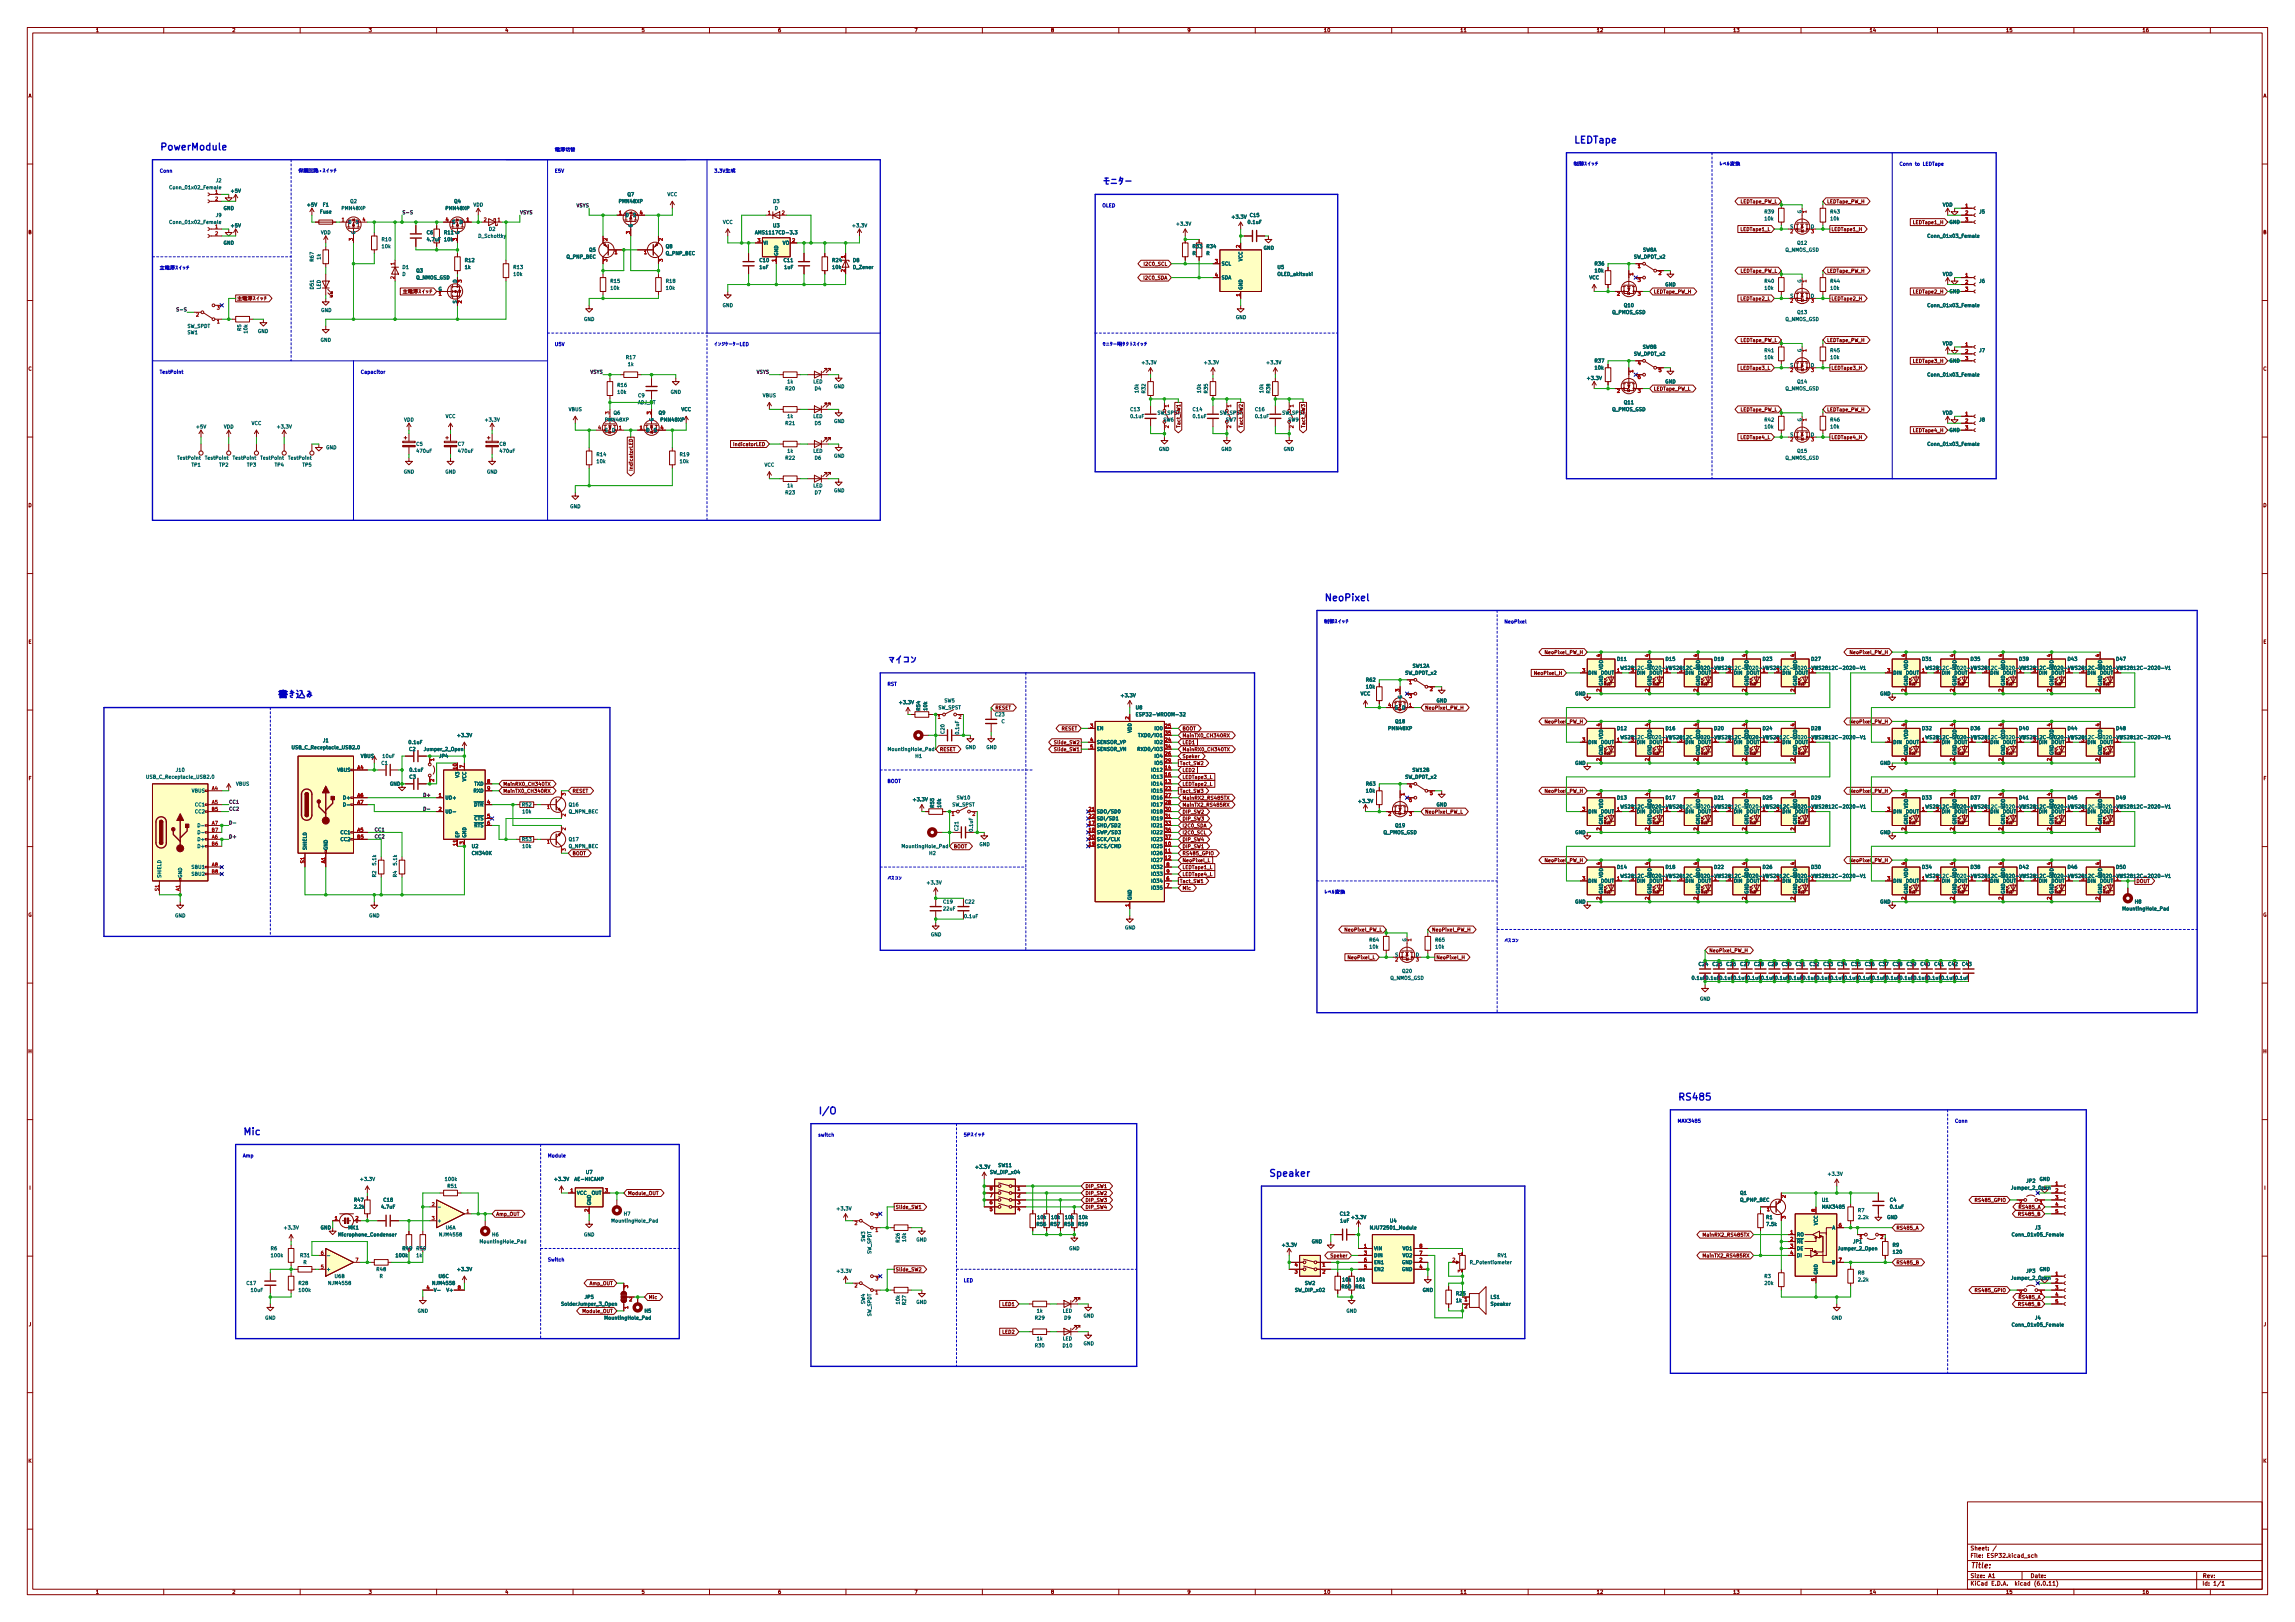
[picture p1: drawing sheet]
<svg xmlns="http://www.w3.org/2000/svg" width="841mm" height="594mm" viewBox="0 0 841 594" stroke-linecap="round" stroke-linejoin="round" font-family="sans-serif">
<defs><g id="words">
<g font-size="3.5" fill="#0000c2">
<text x="576.6" y="52.5">LEDTape</text>
<text x="58.4" y="55.1">PowerModule</text>
<text x="403.9" y="67.8">þÿ0â0Ë0¿0ü</text>
<text x="485.1" y="220.2">NeoPixel</text>
<text x="325.1" y="243">þÿ0Þ0¤0³0ó</text>
<text x="101.6" y="255.7">þÿfø0M•¼0•</text>
<text x="614.7" y="403">RS485</text>
<text x="299.7" y="408.1">I/O</text>
<text x="88.9" y="415.7">Mic</text>
<text x="464.8" y="431">Speaker</text>
</g>
<text font-size="2.8" fill="#840000" x="722" y="575">Title:</text>
<g font-size="2.1" fill="#840000">
<text x="722" y="568.3">Sheet:</text>
<text x="722" y="571">File:</text>
<text x="728.4" y="571">ESP32.kicad_sch</text>
<text x="722" y="581.2">KiCad</text>
<text x="722" y="578.4">Size:</text>
<text x="728.6" y="578.4">A1</text>
<text x="729.7" y="581.2">E.D.A.</text>
<text x="738.6" y="581.2">kicad</text>
<text x="744" y="578.4">Date:</text>
<text x="745.8" y="581.2">(6.0.11)</text>
<text x="807" y="578.4">Rev:</text>
<text x="807" y="581.2">Id:</text>
<text x="811.1" y="581.2">1/1</text>
</g>
<g font-size="1.8" fill="#840000">
<text x="35" y="12.1">1</text>
<text x="85" y="12.1">2</text>
<text x="135" y="12.1">3</text>
<text x="185" y="12.1">4</text>
<text x="235" y="12.1">5</text>
<text x="285" y="12.1">6</text>
<text x="335" y="12.1">7</text>
<text x="385" y="12.1">8</text>
<text x="435" y="12.1">9</text>
<text x="485" y="12.1">10</text>
<text x="535" y="12.1">11</text>
<text x="585" y="12.1">12</text>
<text x="635" y="12.1">13</text>
<text x="685" y="12.1">14</text>
<text x="735" y="12.1">15</text>
<text x="785" y="12.1">16</text>
<text x="10.4" y="36.1">A</text>
<text x="829.4" y="36.1">A</text>
<text x="637.7" y="74.8">LEDTape_PW_L</text>
<text x="669.5" y="74.8">LEDTape_PW_H</text>
<text x="700.8" y="82.5">LEDTape1_H</text>
<text x="10.3" y="86.1">B</text>
<text x="637.7" y="85">LEDTape1_L</text>
<text x="671" y="85">LEDTape1_H</text>
<text x="829.3" y="86.1">B</text>
<text x="418.9" y="97.7">I2C0_SCL</text>
<text x="637.7" y="100.2">LEDTape_PW_L</text>
<text x="669.5" y="100.2">LEDTape_PW_H</text>
<text x="418.8" y="102.8">I2C0_SDA</text>
<text x="606" y="107.9">LEDTape_PW_H</text>
<text x="700.8" y="107.9">LEDTape2_H</text>
<text x="86.8" y="110.4">þÿN;–ûn•0¹0¤0Ã0Á</text>
<text x="637.7" y="110.4">LEDTape2_L</text>
<text x="671" y="110.4">LEDTape2_H</text>
<text x="637.7" y="125.6">LEDTape_PW_L</text>
<text x="669.5" y="125.6">LEDTape_PW_H</text>
<text x="10.3" y="136.1">C</text>
<text x="637.7" y="135.8">LEDTape3_L</text>
<text x="671" y="135.8">LEDTape3_H</text>
<text x="700.8" y="133.3">LEDTape3_H</text>
<text x="829.3" y="136.1">C</text>
<text x="606" y="143.4">LEDTape_PW_L</text>
<text x="637.7" y="151">LEDTape_PW_L</text>
<text x="669.5" y="151">LEDTape_PW_H</text>
<text x="432.9" y="156.8" transform="rotate(-90 432.9 156.8)">Tact_SW1</text>
<text x="455.8" y="156.8" transform="rotate(-90 455.8 156.8)">Tact_SW2</text>
<text x="478.6" y="156.8" transform="rotate(-90 478.6 156.8)">Tact_SW3</text>
<text x="637.7" y="161.2">LEDTape4_L</text>
<text x="671" y="161.2">LEDTape4_H</text>
<text x="700.8" y="158.7">LEDTape4_H</text>
<text x="268.5" y="163.7">IndicatorLED</text>
<text x="232.3" y="172.6" transform="rotate(-90 232.3 172.6)">IndicatorLED</text>
<text x="10.3" y="186.1">D</text>
<text x="829.3" y="186.1">D</text>
<text x="10.3" y="236.1">E</text>
<text x="565.9" y="239.9">NeoPixel_PW_H</text>
<text x="677.6" y="239.9">NeoPixel_PW_H</text>
<text x="829.3" y="236.1">E</text>
<text x="561.9" y="247.6">NeoPixel_H</text>
<text x="364.7" y="260.3">RESET</text>
<text x="522.1" y="260.3">NeoPixel_PW_H</text>
<text x="388.9" y="267.9">RESET</text>
<text x="433.2" y="267.9">BOOT</text>
<text x="565.9" y="265.3">NeoPixel_PW_H</text>
<text x="677.6" y="265.3">NeoPixel_PW_H</text>
<text x="344.3" y="275.5">RESET</text>
<text x="386.1" y="273">Slide_SW2</text>
<text x="386.1" y="275.5">Slide_SW1</text>
<text x="433.2" y="275.5">MainRX0_CH340TX</text>
<text x="433.2" y="270.4">MainTX0_CH340RX</text>
<text x="433.2" y="273">LED1</text>
<text x="432.3" y="280.6">Tact_SW2</text>
<text x="433.2" y="278">Speker</text>
<text x="10.4" y="286.1">F</text>
<text x="433.2" y="285.7">LEDTape3_L</text>
<text x="433.2" y="283.1">LED2</text>
<text x="829.4" y="286.1">F</text>
<text x="184.3" y="290.7">MainTX0_CH340RX</text>
<text x="184.3" y="288.2">MainRX0_CH340TX</text>
<text x="209.7" y="290.7">RESET</text>
<text x="432.3" y="290.7">Tact_SW3</text>
<text x="433.2" y="288.2">LEDTape2_L</text>
<text x="433.2" y="293.3">MainRX2_RS485TX</text>
<text x="565.9" y="290.7">NeoPixel_PW_H</text>
<text x="677.6" y="290.7">NeoPixel_PW_H</text>
<text x="433.2" y="295.8">MainTX2_RS485RX</text>
<text x="433.2" y="298.4">DIP_SW2</text>
<text x="522.1" y="298.4">NeoPixel_PW_L</text>
<text x="433.2" y="306">I2C0_SCL</text>
<text x="433.2" y="300.9">DIP_SW3</text>
<text x="433.2" y="303.4">I2C0_SDA</text>
<text x="349.4" y="311.1">BOOT</text>
<text x="433.2" y="308.5">DIP_SW4</text>
<text x="433.2" y="311.1">DIP_SW1</text>
<text x="209.7" y="313.6">BOOT</text>
<text x="433.2" y="316.1">NeoPixel_L</text>
<text x="433.2" y="313.6">RS485_GPIO</text>
<text x="565.9" y="316.1">NeoPixel_PW_H</text>
<text x="677.6" y="316.1">NeoPixel_PW_H</text>
<text x="432.3" y="323.8">Tact_SW1</text>
<text x="433.2" y="318.7">LEDTape1_L</text>
<text x="433.2" y="321.2">LEDTape4_L</text>
<text x="782.8" y="323.8">DOUT</text>
<text x="433.2" y="326.3">Mic</text>
<text x="10.3" y="336.1">G</text>
<text x="492.5" y="341.5">NeoPixel_PW_L</text>
<text x="524.7" y="341.5">NeoPixel_PW_H</text>
<text x="829.3" y="336.1">G</text>
<text x="493.7" y="351.7">NeoPixel_L</text>
<text x="526.3" y="351.7">NeoPixel_H</text>
<text x="626.3" y="349.2">NeoPixel_PW_H</text>
<text x="10.2" y="386.1">H</text>
<text x="829.2" y="386.1">H</text>
<text x="10.6" y="436.1">I</text>
<text x="397.7" y="435.5">DIP_SW1</text>
<text x="829.6" y="436.1">I</text>
<text x="230" y="438.1">Module_OUT</text>
<text x="328.1" y="443.1">Slide_SW1</text>
<text x="397.7" y="443.1">DIP_SW4</text>
<text x="397.7" y="440.6">DIP_SW3</text>
<text x="397.7" y="438.1">DIP_SW2</text>
<text x="723.5" y="440.6">RS485_GPIO</text>
<text x="739.6" y="443.1">RS485_A</text>
<text x="181.8" y="445.7">Amp_OUT</text>
<text x="739.4" y="445.7">RS485_B</text>
<text x="623.7" y="453.3">MainRX2_RS485TX</text>
<text x="694.9" y="450.8">RS485_A</text>
<text x="147.3" y="458.3">R49</text>
<text x="487.4" y="460.9">Speker</text>
<text x="623.7" y="460.9">MainTX2_RS485RX</text>
<text x="328.1" y="466">Slide_SW2</text>
<text x="694.9" y="463.5">RS485_B</text>
<text x="216" y="471.1">Amp_OUT</text>
<text x="723.5" y="473.6">RS485_GPIO</text>
<text x="237.6" y="476.2">Mic</text>
<text x="367.1" y="478.7">LED1</text>
<text x="739.4" y="478.7">RS485_B</text>
<text x="739.6" y="476.2">RS485_A</text>
<text x="213.2" y="481.2">Module_OUT</text>
<text x="10.4" y="486.1">J</text>
<text x="367.1" y="488.9">LED2</text>
<text x="829.4" y="486.1">J</text>
<text x="10.3" y="536.1">K</text>
<text x="829.3" y="536.1">K</text>
<text x="35" y="584.1">1</text>
<text x="85" y="584.1">2</text>
<text x="135" y="584.1">3</text>
<text x="185" y="584.1">4</text>
<text x="235" y="584.1">5</text>
<text x="285" y="584.1">6</text>
<text x="335" y="584.1">7</text>
<text x="385" y="584.1">8</text>
<text x="435" y="584.1">9</text>
<text x="485" y="584.1">10</text>
<text x="535" y="584.1">11</text>
<text x="585" y="584.1">12</text>
<text x="635" y="584.1">13</text>
<text x="685" y="584.1">14</text>
<text x="735" y="584.1">15</text>
<text x="785" y="584.1">16</text>
</g>
<g font-size="1.8" fill="#0000c2">
<text x="58.4" y="63.2">Conn</text>
<text x="109.2" y="63.2">þÿOÝ‹wVÞ•ï0û0¹0¤0Ã0Á</text>
<text x="203.2" y="63.2">E5V</text>
<text x="576.6" y="60.7">þÿR6_¡0¹0¤0Ã0Á</text>
<text x="629.9" y="60.7">þÿ0ì0Ù0ëY cÛ</text>
<text x="696" y="60.7">Conn</text>
<text x="701.8" y="60.7">to</text>
<text x="704.8" y="60.7">LEDTape</text>
<text x="403.9" y="75.9">OLED</text>
<text x="58.4" y="98.8">þÿN;–ûn•0¹0¤0Ã0Á</text>
<text x="203.2" y="126.7">U5V</text>
<text x="403.9" y="126.7">þÿ0â0Ë0¿0üu(0¿0¯0È0¹0¤0Ã0Á</text>
<text x="58.4" y="136.9">TestPoint</text>
<text x="132.1" y="136.9">Capacitor</text>
<text x="485.1" y="228.3">þÿR6_¡0¹0¤0Ã0Á</text>
<text x="551.2" y="228.3">NeoPixel</text>
<text x="325.1" y="251.2">RST</text>
<text x="325.1" y="286.7">BOOT</text>
<text x="325.1" y="322.3">þÿ0Ñ0¹0³0ó</text>
<text x="485.1" y="327.4">þÿ0ì0Ù0ëY cÛ</text>
<text x="551.2" y="345.2">þÿ0Ñ0¹0³0ó</text>
<text x="614.7" y="411.2">MAX3485</text>
<text x="716.3" y="411.2">Conn</text>
<text x="299.7" y="416.3">switch</text>
<text x="88.9" y="423.9">Amp</text>
<text x="200.7" y="423.9">Module</text>
<text x="200.7" y="462">Switch</text>
<text x="353.1" y="469.6">LED</text>
</g>
<g font-size="1.8" fill="#006464">
<text x="61.8" y="69.7">Conn_01x02_Female</text>
<text x="78.9" y="67.1">J2</text>
<text x="84.3" y="70.9">+5V</text>
<text x="81.8" y="77.3">GND</text>
<text x="112.3" y="76">+5V</text>
<text x="118.2" y="76">F1</text>
<text x="125" y="77.3">PMN48XP</text>
<text x="128.2" y="74.8">Q2</text>
<text x="163.1" y="77.3">PMN48XP</text>
<text x="166.3" y="74.8">Q4</text>
<text x="173.4" y="76">VDD</text>
<text x="226.6" y="74.8">PMN48XP</text>
<text x="229.8" y="72.2">Q7</text>
<text x="244.5" y="72.2">VCC</text>
<text x="283.2" y="74.8">D3</text>
<text x="283.8" y="77.3">D</text>
<text x="711.9" y="76">VDD</text>
<text x="61.8" y="82.4">Conn_01x02_Female</text>
<text x="78.9" y="79.8">J9</text>
<text x="84.3" y="83.6">+5V</text>
<text x="117.1" y="78.6">Fuse</text>
<text x="127.5" y="82.4">D</text>
<text x="130.2" y="82.4">S</text>
<text x="165.6" y="82.4">S</text>
<text x="168.2" y="82.4">D</text>
<text x="229.1" y="79.8">D</text>
<text x="231.8" y="79.8">S</text>
<text x="232.2" y="83.4" transform="rotate(-90 232.2 83.4)">G</text>
<text x="264.8" y="82.4">VCC</text>
<text x="283.1" y="83.6">U3</text>
<text x="312" y="83.6">+3.3V</text>
<text x="430.8" y="83">+3.3V</text>
<text x="451.1" y="80.5">+3.3V</text>
<text x="457" y="82.4">0.1uF</text>
<text x="457.8" y="79.8">C15</text>
<text x="646.4" y="78.6">R39</text>
<text x="646.4" y="81.1">10k</text>
<text x="655.9" y="83.6">S</text>
<text x="660.1" y="78.3" transform="rotate(-90 660.1 78.3)">G</text>
<text x="663.5" y="83.6">D</text>
<text x="670.6" y="78.6">R43</text>
<text x="670.6" y="81.1">10k</text>
<text x="714.3" y="82.4">GND</text>
<text x="725.2" y="78.6">J5</text>
<text x="81.8" y="90">GND</text>
<text x="117.5" y="86.2">VDD</text>
<text x="130.6" y="85.9" transform="rotate(-90 130.6 85.9)">G</text>
<text x="139.7" y="88.7">R10</text>
<text x="156.2" y="86.2">C6</text>
<text x="156.2" y="88.7">4.7uF</text>
<text x="162.6" y="86.2">R11</text>
<text x="162.6" y="88.7">10k</text>
<text x="168.7" y="85.9" transform="rotate(-90 168.7 85.9)">G</text>
<text x="175.1" y="87.5">D_Schottky</text>
<text x="179" y="84.9">D2</text>
<text x="276.5" y="86.2">AMS1117CD-3.3</text>
<text x="279.7" y="90">VI</text>
<text x="286.7" y="90">VO</text>
<text x="658.4" y="90">Q12</text>
<text x="706.1" y="87.5">Conn_01x03_Female</text>
<text x="115.3" y="96" transform="rotate(-90 115.3 96)">R67</text>
<text x="117.9" y="95.2" transform="rotate(-90 117.9 95.2)">1k</text>
<text x="139.7" y="91.3">10k</text>
<text x="207.5" y="95.1">Q_PNP_BEC</text>
<text x="215.7" y="92.5">Q5</text>
<text x="243.8" y="91.3">Q8</text>
<text x="243.8" y="93.8">Q_PNP_BEC</text>
<text x="285.5" y="93.8" transform="rotate(-90 285.5 93.8)">GND</text>
<text x="436.9" y="91.3">R33</text>
<text x="436.9" y="93.8">R</text>
<text x="442" y="91.3">R34</text>
<text x="442" y="93.8">R</text>
<text x="455.7" y="95.8" transform="rotate(-90 455.7 95.8)">VCC</text>
<text x="462.9" y="91.8">GND</text>
<text x="598.6" y="95.1">SW_DPDT_x2</text>
<text x="602" y="92.5">SW8A</text>
<text x="654.2" y="92.5">Q_NMOS_GSD</text>
<text x="147.3" y="98.9">D1</text>
<text x="147.3" y="101.4">D</text>
<text x="152.4" y="100.2">Q3</text>
<text x="170.2" y="96.3">R12</text>
<text x="170.2" y="98.9">1k</text>
<text x="188" y="98.9">R13</text>
<text x="188" y="101.4">10k</text>
<text x="278.1" y="96.3">C10</text>
<text x="278.1" y="98.9">1uF</text>
<text x="287" y="96.3">C11</text>
<text x="287.2" y="98.9">1uF</text>
<text x="304.8" y="96.3">R24</text>
<text x="304.8" y="98.9">10k</text>
<text x="312.4" y="96.3">D8</text>
<text x="312.4" y="98.9">D_Zener</text>
<text x="447.5" y="97.6">SCL</text>
<text x="468" y="98.9">U5</text>
<text x="468" y="101.4">OLED_akitsuki</text>
<text x="584.2" y="97.6">R36</text>
<text x="584.2" y="100.2">10k</text>
<text x="711.9" y="101.4">VDD</text>
<text x="115.3" y="106.1" transform="rotate(-90 115.3 106.1)">D51</text>
<text x="117.9" y="106" transform="rotate(-90 117.9 106)">LED</text>
<text x="152.4" y="102.7">Q_NMOS_GSD</text>
<text x="160.6" y="106.5">G</text>
<text x="167.4" y="103.7" transform="rotate(-90 167.4 103.7)">D</text>
<text x="223.5" y="104">R15</text>
<text x="223.5" y="106.5">10k</text>
<text x="243.8" y="104">R18</text>
<text x="243.8" y="106.5">10k</text>
<text x="447.5" y="102.7">SDA</text>
<text x="455.7" y="106.2" transform="rotate(-90 455.7 106.2)">GND</text>
<text x="582.3" y="102.7">VCC</text>
<text x="610.1" y="105.2">GND</text>
<text x="646.4" y="104">R40</text>
<text x="646.4" y="106.5">10k</text>
<text x="660.1" y="103.7" transform="rotate(-90 660.1 103.7)">G</text>
<text x="670.6" y="104">R44</text>
<text x="670.6" y="106.5">10k</text>
<text x="714.3" y="107.8">GND</text>
<text x="725.2" y="104">J6</text>
<text x="167.4" y="111.2" transform="rotate(-90 167.4 111.2)">S</text>
<text x="264.7" y="112.9">GND</text>
<text x="594.9" y="112.9">Q10</text>
<text x="655.9" y="109">S</text>
<text x="663.5" y="109">D</text>
<text x="706.1" y="112.9">Conn_01x03_Female</text>
<text x="117.6" y="114.6">GND</text>
<text x="213.9" y="117.9">GND</text>
<text x="452.8" y="117.2">GND</text>
<text x="590.7" y="115.4">Q_PMOS_GSD</text>
<text x="654.2" y="117.9">Q_NMOS_GSD</text>
<text x="658.4" y="115.4">Q13</text>
<text x="68.6" y="122.8">SW1</text>
<text x="68.6" y="120.5">SW_SPDT</text>
<text x="88.8" y="121.3" transform="rotate(-90 88.8 121.3)">R5</text>
<text x="91.1" y="122.3" transform="rotate(-90 91.1 122.3)">10k</text>
<text x="94.4" y="122.3">GND</text>
<text x="117.4" y="125.6">GND</text>
<text x="229.2" y="131.9">R17</text>
<text x="598.6" y="130.6">SW_DPDT_x2</text>
<text x="601.9" y="128.1">SW8B</text>
<text x="646.4" y="129.4">R41</text>
<text x="646.4" y="131.9">10k</text>
<text x="660.1" y="129.1" transform="rotate(-90 660.1 129.1)">G</text>
<text x="670.6" y="129.4">R45</text>
<text x="670.6" y="131.9">10k</text>
<text x="711.9" y="126.8">VDD</text>
<text x="725.2" y="129.4">J7</text>
<text x="229.9" y="134.4">1k</text>
<text x="418.1" y="133.8">+3.3V</text>
<text x="440.9" y="133.8">+3.3V</text>
<text x="463.8" y="133.8">+3.3V</text>
<text x="584.2" y="133.2">R37</text>
<text x="584.2" y="135.7">10k</text>
<text x="655.9" y="134.4">S</text>
<text x="663.5" y="134.4">D</text>
<text x="714.3" y="133.2">GND</text>
<text x="226.1" y="142.1">R16</text>
<text x="287.6" y="143.3">R20</text>
<text x="288.4" y="140.8">1k</text>
<text x="297.9" y="140.8">LED</text>
<text x="298.4" y="143.3">D4</text>
<text x="305.5" y="142.6">GND</text>
<text x="581.3" y="139.5">+3.3V</text>
<text x="610.1" y="140.8">GND</text>
<text x="654.2" y="143.3">Q_NMOS_GSD</text>
<text x="658.4" y="140.8">Q14</text>
<text x="706.1" y="138.3">Conn_01x03_Female</text>
<text x="226.1" y="144.6">10k</text>
<text x="233.7" y="145.9">C9</text>
<text x="245.6" y="144.6">GND</text>
<text x="279.4" y="145.9">VBUS</text>
<text x="417.6" y="144.1" transform="rotate(-90 417.6 144.1)">10k</text>
<text x="420.1" y="144.2" transform="rotate(-90 420.1 144.2)">R32</text>
<text x="440.4" y="144.1" transform="rotate(-90 440.4 144.1)">10k</text>
<text x="443" y="144.2" transform="rotate(-90 443 144.2)">R35</text>
<text x="463.3" y="144.1" transform="rotate(-90 463.3 144.1)">10k</text>
<text x="465.8" y="144.2" transform="rotate(-90 465.8 144.2)">R38</text>
<text x="594.9" y="148.4">Q11</text>
<text x="148" y="154.8">VDD</text>
<text x="163.2" y="153.5">VCC</text>
<text x="177.4" y="154.8">+3.3V</text>
<text x="208.3" y="151">VBUS</text>
<text x="221.5" y="154.8">PMN48XP</text>
<text x="224.5" y="154.4" transform="rotate(-90 224.5 154.4)">G</text>
<text x="224.7" y="152.2">Q6</text>
<text x="239.8" y="154.4" transform="rotate(-90 239.8 154.4)">G</text>
<text x="241.2" y="152.2">Q9</text>
<text x="241.8" y="154.8">PMN48XP</text>
<text x="249.6" y="151">VCC</text>
<text x="288.4" y="153.5">1k</text>
<text x="297.9" y="153.5">LED</text>
<text x="305.5" y="155.3">GND</text>
<text x="414" y="151">C13</text>
<text x="414" y="153.5">0.1uF</text>
<text x="424" y="152.2">SW_SPST</text>
<text x="426.2" y="154.8">SW6</text>
<text x="436.9" y="151">C14</text>
<text x="436.9" y="153.5">0.1uF</text>
<text x="446.9" y="152.2">SW_SPST</text>
<text x="449.1" y="154.8">SW7</text>
<text x="459.7" y="151">C16</text>
<text x="459.7" y="153.5">0.1uF</text>
<text x="469.7" y="152.2">SW_SPST</text>
<text x="472" y="154.8">SW9</text>
<text x="590.7" y="151">Q_PMOS_GSD</text>
<text x="646.4" y="154.8">R42</text>
<text x="660.1" y="154.5" transform="rotate(-90 660.1 154.5)">G</text>
<text x="670.6" y="154.8">R46</text>
<text x="711.9" y="152.2">VDD</text>
<text x="725.2" y="154.8">J8</text>
<text x="71.6" y="157.3">+5V</text>
<text x="81.9" y="157.3">VDD</text>
<text x="92.1" y="156">VCC</text>
<text x="101.2" y="157.3">+3.3V</text>
<text x="221.5" y="158.6">S</text>
<text x="224.1" y="158.6">D</text>
<text x="236.7" y="158.6">D</text>
<text x="239.4" y="158.6">S</text>
<text x="287.6" y="156">R21</text>
<text x="298.4" y="156">D5</text>
<text x="646.4" y="157.3">10k</text>
<text x="655.9" y="159.8">S</text>
<text x="663.5" y="159.8">D</text>
<text x="670.6" y="157.3">10k</text>
<text x="714.3" y="158.6">GND</text>
<text x="119.4" y="164.9">GND</text>
<text x="152.4" y="163.7">C5</text>
<text x="152.4" y="166.2">470uF</text>
<text x="167.6" y="163.7">C7</text>
<text x="167.6" y="166.2">470uF</text>
<text x="182.9" y="163.7">C8</text>
<text x="182.9" y="166.2">470uF</text>
<text x="218.4" y="167.5">R14</text>
<text x="248.9" y="167.5">R19</text>
<text x="288.4" y="166.2">1k</text>
<text x="297.9" y="166.2">LED</text>
<text x="305.5" y="168">GND</text>
<text x="424.6" y="165.5">GND</text>
<text x="447.4" y="165.5">GND</text>
<text x="470.3" y="165.5">GND</text>
<text x="658.4" y="166.2">Q15</text>
<text x="706.1" y="163.7">Conn_01x03_Female</text>
<text x="64.8" y="168.7">TestPoint</text>
<text x="70.1" y="171.3">TP1</text>
<text x="75" y="168.7">TestPoint</text>
<text x="80.2" y="171.3">TP2</text>
<text x="85.1" y="168.7">TestPoint</text>
<text x="90.4" y="171.3">TP3</text>
<text x="95.3" y="168.7">TestPoint</text>
<text x="100.5" y="171.3">TP4</text>
<text x="105.4" y="168.7">TestPoint</text>
<text x="110.7" y="171.3">TP5</text>
<text x="147.8" y="173.8">GND</text>
<text x="163.1" y="173.8">GND</text>
<text x="178.3" y="173.8">GND</text>
<text x="218.4" y="170">10k</text>
<text x="248.9" y="170">10k</text>
<text x="280.1" y="171.3">VCC</text>
<text x="287.6" y="168.7">R22</text>
<text x="298.4" y="168.7">D6</text>
<text x="654.2" y="168.7">Q_NMOS_GSD</text>
<text x="288.4" y="178.9">1k</text>
<text x="297.9" y="178.9">LED</text>
<text x="287.6" y="181.4">R23</text>
<text x="298.4" y="181.4">D7</text>
<text x="305.5" y="180.7">GND</text>
<text x="208.8" y="186.5">GND</text>
<text x="517.5" y="244.9">SW12A</text>
<text x="587.8" y="245.4" transform="rotate(-90 587.8 245.4)">VDD</text>
<text x="592.4" y="242.4">D11</text>
<text x="593.6" y="245.7">WS2812C-2020-V1</text>
<text x="605.5" y="245.4" transform="rotate(-90 605.5 245.4)">VDD</text>
<text x="610.2" y="242.4">D15</text>
<text x="611.4" y="245.7">WS2812C-2020-V1</text>
<text x="623.3" y="245.4" transform="rotate(-90 623.3 245.4)">VDD</text>
<text x="628" y="242.4">D19</text>
<text x="629.2" y="245.7">WS2812C-2020-V1</text>
<text x="641.1" y="245.4" transform="rotate(-90 641.1 245.4)">VDD</text>
<text x="645.8" y="242.4">D23</text>
<text x="647" y="245.7">WS2812C-2020-V1</text>
<text x="658.9" y="245.4" transform="rotate(-90 658.9 245.4)">VDD</text>
<text x="663.6" y="242.4">D27</text>
<text x="664.8" y="245.7">WS2812C-2020-V1</text>
<text x="699.5" y="245.4" transform="rotate(-90 699.5 245.4)">VDD</text>
<text x="704.2" y="242.4">D31</text>
<text x="705.4" y="245.7">WS2812C-2020-V1</text>
<text x="717.3" y="245.4" transform="rotate(-90 717.3 245.4)">VDD</text>
<text x="722" y="242.4">D35</text>
<text x="723.2" y="245.7">WS2812C-2020-V1</text>
<text x="735.1" y="245.4" transform="rotate(-90 735.1 245.4)">VDD</text>
<text x="739.8" y="242.4">D39</text>
<text x="741" y="245.7">WS2812C-2020-V1</text>
<text x="752.9" y="245.4" transform="rotate(-90 752.9 245.4)">VDD</text>
<text x="757.5" y="242.4">D43</text>
<text x="758.7" y="245.7">WS2812C-2020-V1</text>
<text x="770.6" y="245.4" transform="rotate(-90 770.6 245.4)">VDD</text>
<text x="775.3" y="242.4">D47</text>
<text x="776.5" y="245.7">WS2812C-2020-V1</text>
<text x="500.4" y="250">R62</text>
<text x="514.8" y="247.5">SW_DPDT_x2</text>
<text x="581.9" y="247.5">DIN</text>
<text x="586.5" y="247.5">DOUT</text>
<text x="587.8" y="251.3" transform="rotate(-90 587.8 251.3)">GND</text>
<text x="599.7" y="247.5">DIN</text>
<text x="604.3" y="247.5">DOUT</text>
<text x="605.5" y="251.3" transform="rotate(-90 605.5 251.3)">GND</text>
<text x="617.5" y="247.5">DIN</text>
<text x="622.1" y="247.5">DOUT</text>
<text x="623.3" y="251.3" transform="rotate(-90 623.3 251.3)">GND</text>
<text x="635.3" y="247.5">DIN</text>
<text x="639.9" y="247.5">DOUT</text>
<text x="641.1" y="251.3" transform="rotate(-90 641.1 251.3)">GND</text>
<text x="653" y="247.5">DIN</text>
<text x="657.6" y="247.5">DOUT</text>
<text x="658.9" y="251.3" transform="rotate(-90 658.9 251.3)">GND</text>
<text x="693.7" y="247.5">DIN</text>
<text x="698.3" y="247.5">DOUT</text>
<text x="699.5" y="251.3" transform="rotate(-90 699.5 251.3)">GND</text>
<text x="711.5" y="247.5">DIN</text>
<text x="716.1" y="247.5">DOUT</text>
<text x="717.3" y="251.3" transform="rotate(-90 717.3 251.3)">GND</text>
<text x="729.2" y="247.5">DIN</text>
<text x="733.8" y="247.5">DOUT</text>
<text x="735.1" y="251.3" transform="rotate(-90 735.1 251.3)">GND</text>
<text x="747" y="247.5">DIN</text>
<text x="751.6" y="247.5">DOUT</text>
<text x="752.9" y="251.3" transform="rotate(-90 752.9 251.3)">GND</text>
<text x="764.8" y="247.5">DIN</text>
<text x="769.4" y="247.5">DOUT</text>
<text x="770.6" y="251.3" transform="rotate(-90 770.6 251.3)">GND</text>
<text x="346" y="257.6">SW5</text>
<text x="410.5" y="255.7">+3.3V</text>
<text x="498.5" y="255.1">VCC</text>
<text x="500.4" y="252.6">10k</text>
<text x="514.1" y="256" transform="rotate(-90 514.1 256)">G</text>
<text x="526.3" y="257.6">GND</text>
<text x="577.1" y="255.1">GND</text>
<text x="688.9" y="255.1">GND</text>
<text x="329.2" y="258.3">+3.3V</text>
<text x="337.6" y="260.4" transform="rotate(-90 337.6 260.4)">R54</text>
<text x="340.1" y="260.4" transform="rotate(-90 340.1 260.4)">10k</text>
<text x="343.8" y="260.2">SW_SPST</text>
<text x="364.5" y="262.7">C23</text>
<text x="416" y="260.2">U8</text>
<text x="416" y="262.7">ESP32-WROOM-32</text>
<text x="511" y="260.2">S</text>
<text x="513.7" y="260.2">D</text>
<text x="346.5" y="268.9" transform="rotate(-90 346.5 268.9)">C20</text>
<text x="351.8" y="269.2" transform="rotate(-90 351.8 269.2)">0.1uF</text>
<text x="366.9" y="265.3">C</text>
<text x="401.8" y="267.8">EN</text>
<text x="415" y="268.5" transform="rotate(-90 415 268.5)">VDD</text>
<text x="422.9" y="267.8">IO0</text>
<text x="508.5" y="267.8">PMN48XP</text>
<text x="511.1" y="265.3">Q18</text>
<text x="592.4" y="267.8">D12</text>
<text x="610.2" y="267.8">D16</text>
<text x="628" y="267.8">D20</text>
<text x="645.8" y="267.8">D24</text>
<text x="663.6" y="267.8">D28</text>
<text x="704.2" y="267.8">D32</text>
<text x="722" y="267.8">D36</text>
<text x="739.8" y="267.8">D40</text>
<text x="757.5" y="267.8">D44</text>
<text x="775.3" y="267.8">D48</text>
<text x="106.7" y="274.8">USB_C_Receptacle_USB2.0</text>
<text x="118.2" y="272.2">J1</text>
<text x="149.5" y="272.9">0.1uF</text>
<text x="149.8" y="275.4">C2</text>
<text x="155.1" y="275.4">Jumper_2_Open</text>
<text x="167.3" y="270.3">+3.3V</text>
<text x="325.1" y="275.4">MountingHole_Pad</text>
<text x="353.7" y="274.7">GND</text>
<text x="361.3" y="274.7">GND</text>
<text x="401.8" y="272.9">SENSOR_VP</text>
<text x="401.8" y="275.4">SENSOR_VN</text>
<text x="416.6" y="275.4">RXD0/IO3</text>
<text x="416.9" y="270.3">TXD0/IO1</text>
<text x="422.9" y="272.9">IO2</text>
<text x="581.9" y="272.9">DIN</text>
<text x="586.5" y="272.9">DOUT</text>
<text x="587.8" y="270.8" transform="rotate(-90 587.8 270.8)">VDD</text>
<text x="593.6" y="271.1">WS2812C-2020-V1</text>
<text x="599.7" y="272.9">DIN</text>
<text x="604.3" y="272.9">DOUT</text>
<text x="605.5" y="270.8" transform="rotate(-90 605.5 270.8)">VDD</text>
<text x="611.4" y="271.1">WS2812C-2020-V1</text>
<text x="617.5" y="272.9">DIN</text>
<text x="622.1" y="272.9">DOUT</text>
<text x="623.3" y="270.8" transform="rotate(-90 623.3 270.8)">VDD</text>
<text x="629.2" y="271.1">WS2812C-2020-V1</text>
<text x="635.3" y="272.9">DIN</text>
<text x="639.9" y="272.9">DOUT</text>
<text x="641.1" y="270.8" transform="rotate(-90 641.1 270.8)">VDD</text>
<text x="647" y="271.1">WS2812C-2020-V1</text>
<text x="653" y="272.9">DIN</text>
<text x="657.6" y="272.9">DOUT</text>
<text x="658.9" y="270.8" transform="rotate(-90 658.9 270.8)">VDD</text>
<text x="664.8" y="271.1">WS2812C-2020-V1</text>
<text x="693.7" y="272.9">DIN</text>
<text x="698.3" y="272.9">DOUT</text>
<text x="699.5" y="270.8" transform="rotate(-90 699.5 270.8)">VDD</text>
<text x="705.4" y="271.1">WS2812C-2020-V1</text>
<text x="711.5" y="272.9">DIN</text>
<text x="716.1" y="272.9">DOUT</text>
<text x="717.3" y="270.8" transform="rotate(-90 717.3 270.8)">VDD</text>
<text x="723.2" y="271.1">WS2812C-2020-V1</text>
<text x="729.2" y="272.9">DIN</text>
<text x="733.8" y="272.9">DOUT</text>
<text x="735.1" y="270.8" transform="rotate(-90 735.1 270.8)">VDD</text>
<text x="741" y="271.1">WS2812C-2020-V1</text>
<text x="747" y="272.9">DIN</text>
<text x="751.6" y="272.9">DOUT</text>
<text x="752.9" y="270.8" transform="rotate(-90 752.9 270.8)">VDD</text>
<text x="758.7" y="271.1">WS2812C-2020-V1</text>
<text x="764.8" y="272.9">DIN</text>
<text x="769.4" y="272.9">DOUT</text>
<text x="770.6" y="270.8" transform="rotate(-90 770.6 270.8)">VDD</text>
<text x="776.5" y="271.1">WS2812C-2020-V1</text>
<text x="132.1" y="278">VBUS</text>
<text x="139.6" y="280.5">C1</text>
<text x="140" y="278">10uF</text>
<text x="160.8" y="278">JP4</text>
<text x="335.3" y="278">H1</text>
<text x="422.9" y="278">IO4</text>
<text x="422.9" y="280.5">IO5</text>
<text x="577.1" y="280.5">GND</text>
<text x="587.8" y="276.7" transform="rotate(-90 587.8 276.7)">GND</text>
<text x="605.5" y="276.7" transform="rotate(-90 605.5 276.7)">GND</text>
<text x="623.3" y="276.7" transform="rotate(-90 623.3 276.7)">GND</text>
<text x="641.1" y="276.7" transform="rotate(-90 641.1 276.7)">GND</text>
<text x="658.9" y="276.7" transform="rotate(-90 658.9 276.7)">GND</text>
<text x="688.9" y="280.5">GND</text>
<text x="699.5" y="276.7" transform="rotate(-90 699.5 276.7)">GND</text>
<text x="717.3" y="276.7" transform="rotate(-90 717.3 276.7)">GND</text>
<text x="735.1" y="276.7" transform="rotate(-90 735.1 276.7)">GND</text>
<text x="752.9" y="276.7" transform="rotate(-90 752.9 276.7)">GND</text>
<text x="770.6" y="276.7" transform="rotate(-90 770.6 276.7)">GND</text>
<text x="53.4" y="285.6">USB_C_Receptacle_USB2.0</text>
<text x="64.3" y="283">J10</text>
<text x="123.5" y="283">VBUS</text>
<text x="149.9" y="285.6">C3</text>
<text x="149.9" y="283">0.1uF</text>
<text x="168.7" y="285" transform="rotate(-90 168.7 285)">V3</text>
<text x="171.2" y="286.3" transform="rotate(-90 171.2 286.3)">VCC</text>
<text x="421.7" y="283">IO12</text>
<text x="421.7" y="285.6">IO13</text>
<text x="514.8" y="285.6">SW_DPDT_x2</text>
<text x="517.4" y="283">SW12B</text>
<text x="70.1" y="290.7">VBUS</text>
<text x="86.4" y="288.1">VBUS</text>
<text x="125.5" y="293.2">D+</text>
<text x="142.8" y="288.1">GND</text>
<text x="163.1" y="293.2">UD+</text>
<text x="173.4" y="290.7">RXD</text>
<text x="173.7" y="288.1">TXD</text>
<text x="334.3" y="293.8">+3.3V</text>
<text x="350.4" y="293.2">SW10</text>
<text x="421.7" y="288.1">IO14</text>
<text x="421.7" y="290.7">IO15</text>
<text x="421.7" y="293.2">IO16</text>
<text x="500.4" y="288.1">R63</text>
<text x="500.4" y="290.7">10k</text>
<text x="592.4" y="293.2">D13</text>
<text x="610.2" y="293.2">D17</text>
<text x="628" y="293.2">D21</text>
<text x="645.8" y="293.2">D25</text>
<text x="663.6" y="293.2">D29</text>
<text x="704.2" y="293.2">D33</text>
<text x="722" y="293.2">D37</text>
<text x="739.8" y="293.2">D41</text>
<text x="757.5" y="293.2">D45</text>
<text x="775.3" y="293.2">D49</text>
<text x="71.3" y="295.7">CC1</text>
<text x="71.3" y="298.3">CC2</text>
<text x="125.5" y="295.7">D-</text>
<text x="163.1" y="298.3">UD-</text>
<text x="173.6" y="295.7">~{DTR}</text>
<text x="191.1" y="295.7">R52</text>
<text x="191.2" y="298.3">10k</text>
<text x="208.3" y="295.7">Q16</text>
<text x="208.3" y="298.3">Q_NPN_BEC</text>
<text x="342.7" y="296" transform="rotate(-90 342.7 296)">R55</text>
<text x="345.2" y="296" transform="rotate(-90 345.2 296)">10k</text>
<text x="348.8" y="295.7">SW_SPST</text>
<text x="401.8" y="298.3">SDO/SD0</text>
<text x="421.7" y="295.7">IO17</text>
<text x="421.7" y="298.3">IO18</text>
<text x="497.5" y="294.5">+3.3V</text>
<text x="526.3" y="295.7">GND</text>
<text x="581.9" y="298.3">DIN</text>
<text x="586.5" y="298.3">DOUT</text>
<text x="587.8" y="296.2" transform="rotate(-90 587.8 296.2)">VDD</text>
<text x="593.6" y="296.5">WS2812C-2020-V1</text>
<text x="599.7" y="298.3">DIN</text>
<text x="604.3" y="298.3">DOUT</text>
<text x="605.5" y="296.2" transform="rotate(-90 605.5 296.2)">VDD</text>
<text x="611.4" y="296.5">WS2812C-2020-V1</text>
<text x="617.5" y="298.3">DIN</text>
<text x="622.1" y="298.3">DOUT</text>
<text x="623.3" y="296.2" transform="rotate(-90 623.3 296.2)">VDD</text>
<text x="629.2" y="296.5">WS2812C-2020-V1</text>
<text x="635.3" y="298.3">DIN</text>
<text x="639.9" y="298.3">DOUT</text>
<text x="641.1" y="296.2" transform="rotate(-90 641.1 296.2)">VDD</text>
<text x="647" y="296.5">WS2812C-2020-V1</text>
<text x="653" y="298.3">DIN</text>
<text x="657.6" y="298.3">DOUT</text>
<text x="658.9" y="296.2" transform="rotate(-90 658.9 296.2)">VDD</text>
<text x="664.8" y="296.5">WS2812C-2020-V1</text>
<text x="693.7" y="298.3">DIN</text>
<text x="698.3" y="298.3">DOUT</text>
<text x="699.5" y="296.2" transform="rotate(-90 699.5 296.2)">VDD</text>
<text x="705.4" y="296.5">WS2812C-2020-V1</text>
<text x="711.5" y="298.3">DIN</text>
<text x="716.1" y="298.3">DOUT</text>
<text x="717.3" y="296.2" transform="rotate(-90 717.3 296.2)">VDD</text>
<text x="723.2" y="296.5">WS2812C-2020-V1</text>
<text x="729.2" y="298.3">DIN</text>
<text x="733.8" y="298.3">DOUT</text>
<text x="735.1" y="296.2" transform="rotate(-90 735.1 296.2)">VDD</text>
<text x="741" y="296.5">WS2812C-2020-V1</text>
<text x="747" y="298.3">DIN</text>
<text x="751.6" y="298.3">DOUT</text>
<text x="752.9" y="296.2" transform="rotate(-90 752.9 296.2)">VDD</text>
<text x="758.7" y="296.5">WS2812C-2020-V1</text>
<text x="764.8" y="298.3">DIN</text>
<text x="769.4" y="298.3">DOUT</text>
<text x="770.6" y="296.2" transform="rotate(-90 770.6 296.2)">VDD</text>
<text x="776.5" y="296.5">WS2812C-2020-V1</text>
<text x="124.6" y="305.9">CC1</text>
<text x="173.7" y="300.8">~{CTS}</text>
<text x="173.7" y="303.4">~{RTS}</text>
<text x="351.5" y="304.5" transform="rotate(-90 351.5 304.5)">C21</text>
<text x="356.9" y="304.8" transform="rotate(-90 356.9 304.8)">0.1uF</text>
<text x="401.8" y="303.4">SHD/SD2</text>
<text x="401.8" y="305.9">SWP/SD3</text>
<text x="401.8" y="300.8">SDI/SD1</text>
<text x="421.7" y="300.8">IO19</text>
<text x="421.7" y="303.4">IO21</text>
<text x="421.7" y="305.9">IO22</text>
<text x="506.9" y="305.9">Q_PMOS_GSD</text>
<text x="511.1" y="303.4">Q19</text>
<text x="577.1" y="305.9">GND</text>
<text x="587.8" y="302.1" transform="rotate(-90 587.8 302.1)">GND</text>
<text x="605.5" y="302.1" transform="rotate(-90 605.5 302.1)">GND</text>
<text x="623.3" y="302.1" transform="rotate(-90 623.3 302.1)">GND</text>
<text x="641.1" y="302.1" transform="rotate(-90 641.1 302.1)">GND</text>
<text x="658.9" y="302.1" transform="rotate(-90 658.9 302.1)">GND</text>
<text x="688.9" y="305.9">GND</text>
<text x="699.5" y="302.1" transform="rotate(-90 699.5 302.1)">GND</text>
<text x="717.3" y="302.1" transform="rotate(-90 717.3 302.1)">GND</text>
<text x="735.1" y="302.1" transform="rotate(-90 735.1 302.1)">GND</text>
<text x="752.9" y="302.1" transform="rotate(-90 752.9 302.1)">GND</text>
<text x="770.6" y="302.1" transform="rotate(-90 770.6 302.1)">GND</text>
<text x="72.2" y="308.4">D+</text>
<text x="72.2" y="311">D+</text>
<text x="112.8" y="311.5" transform="rotate(-90 112.8 311.5)">SHIELD</text>
<text x="120.4" y="311.5" transform="rotate(-90 120.4 311.5)">GND</text>
<text x="124.6" y="308.4">CC2</text>
<text x="168.7" y="306.9" transform="rotate(-90 168.7 306.9)">EP</text>
<text x="171.2" y="306.9" transform="rotate(-90 171.2 306.9)">GND</text>
<text x="172.7" y="311">U2</text>
<text x="191.1" y="308.4">R53</text>
<text x="191.2" y="311">10k</text>
<text x="208.3" y="308.4">Q17</text>
<text x="208.3" y="311">Q_NPN_BEC</text>
<text x="330.2" y="311">MountingHole_Pad</text>
<text x="358.8" y="310.3">GND</text>
<text x="401.8" y="311">SCS/CMD</text>
<text x="401.8" y="308.4">SCK/CLK</text>
<text x="421.7" y="311">IO25</text>
<text x="421.7" y="308.4">IO23</text>
<text x="138.2" y="317.1" transform="rotate(-90 138.2 317.1)">5.1k</text>
<text x="145.8" y="317.1" transform="rotate(-90 145.8 317.1)">5.1k</text>
<text x="172.7" y="313.5">CH340K</text>
<text x="340.4" y="313.5">H2</text>
<text x="421.7" y="313.5">IO26</text>
<text x="421.7" y="316.1">IO27</text>
<text x="59.4" y="321.6" transform="rotate(-90 59.4 321.6)">SHIELD</text>
<text x="67.1" y="321.6" transform="rotate(-90 67.1 321.6)">GND</text>
<text x="70" y="318.6">SBU1</text>
<text x="70" y="321.1">SBU2</text>
<text x="138.2" y="321.4" transform="rotate(-90 138.2 321.4)">R2</text>
<text x="145.8" y="321.4" transform="rotate(-90 145.8 321.4)">R4</text>
<text x="421.7" y="323.7">IO34</text>
<text x="421.7" y="318.6">IO32</text>
<text x="421.7" y="321.1">IO33</text>
<text x="581.9" y="323.7">DIN</text>
<text x="586.5" y="323.7">DOUT</text>
<text x="587.8" y="321.6" transform="rotate(-90 587.8 321.6)">VDD</text>
<text x="592.4" y="318.6">D14</text>
<text x="593.6" y="321.9">WS2812C-2020-V1</text>
<text x="599.7" y="323.7">DIN</text>
<text x="604.3" y="323.7">DOUT</text>
<text x="605.5" y="321.6" transform="rotate(-90 605.5 321.6)">VDD</text>
<text x="610.2" y="318.6">D18</text>
<text x="611.4" y="321.9">WS2812C-2020-V1</text>
<text x="617.5" y="323.7">DIN</text>
<text x="622.1" y="323.7">DOUT</text>
<text x="623.3" y="321.6" transform="rotate(-90 623.3 321.6)">VDD</text>
<text x="628" y="318.6">D22</text>
<text x="629.2" y="321.9">WS2812C-2020-V1</text>
<text x="635.3" y="323.7">DIN</text>
<text x="639.9" y="323.7">DOUT</text>
<text x="641.1" y="321.6" transform="rotate(-90 641.1 321.6)">VDD</text>
<text x="645.8" y="318.6">D26</text>
<text x="647" y="321.9">WS2812C-2020-V1</text>
<text x="653" y="323.7">DIN</text>
<text x="657.6" y="323.7">DOUT</text>
<text x="658.9" y="321.6" transform="rotate(-90 658.9 321.6)">VDD</text>
<text x="663.6" y="318.6">D30</text>
<text x="664.8" y="321.9">WS2812C-2020-V1</text>
<text x="693.7" y="323.7">DIN</text>
<text x="698.3" y="323.7">DOUT</text>
<text x="699.5" y="321.6" transform="rotate(-90 699.5 321.6)">VDD</text>
<text x="704.2" y="318.6">D34</text>
<text x="705.4" y="321.9">WS2812C-2020-V1</text>
<text x="711.5" y="323.7">DIN</text>
<text x="716.1" y="323.7">DOUT</text>
<text x="717.3" y="321.6" transform="rotate(-90 717.3 321.6)">VDD</text>
<text x="722" y="318.6">D38</text>
<text x="723.2" y="321.9">WS2812C-2020-V1</text>
<text x="729.2" y="323.7">DIN</text>
<text x="733.8" y="323.7">DOUT</text>
<text x="735.1" y="321.6" transform="rotate(-90 735.1 321.6)">VDD</text>
<text x="739.8" y="318.6">D42</text>
<text x="741" y="321.9">WS2812C-2020-V1</text>
<text x="747" y="323.7">DIN</text>
<text x="751.6" y="323.7">DOUT</text>
<text x="752.9" y="321.6" transform="rotate(-90 752.9 321.6)">VDD</text>
<text x="757.5" y="318.6">D46</text>
<text x="758.7" y="321.9">WS2812C-2020-V1</text>
<text x="764.8" y="323.7">DIN</text>
<text x="769.4" y="323.7">DOUT</text>
<text x="770.6" y="321.6" transform="rotate(-90 770.6 321.6)">VDD</text>
<text x="775.3" y="318.6">D50</text>
<text x="776.5" y="321.9">WS2812C-2020-V1</text>
<text x="339.3" y="324.3">+3.3V</text>
<text x="415" y="329.8" transform="rotate(-90 415 329.8)">GND</text>
<text x="421.7" y="326.2">IO35</text>
<text x="587.8" y="327.5" transform="rotate(-90 587.8 327.5)">GND</text>
<text x="605.5" y="327.5" transform="rotate(-90 605.5 327.5)">GND</text>
<text x="623.3" y="327.5" transform="rotate(-90 623.3 327.5)">GND</text>
<text x="641.1" y="327.5" transform="rotate(-90 641.1 327.5)">GND</text>
<text x="658.9" y="327.5" transform="rotate(-90 658.9 327.5)">GND</text>
<text x="699.5" y="327.5" transform="rotate(-90 699.5 327.5)">GND</text>
<text x="717.3" y="327.5" transform="rotate(-90 717.3 327.5)">GND</text>
<text x="735.1" y="327.5" transform="rotate(-90 735.1 327.5)">GND</text>
<text x="752.9" y="327.5" transform="rotate(-90 752.9 327.5)">GND</text>
<text x="770.6" y="327.5" transform="rotate(-90 770.6 327.5)">GND</text>
<text x="345.4" y="331.3">C19</text>
<text x="345.4" y="333.8">22uF</text>
<text x="353.4" y="331.3">C22</text>
<text x="577.1" y="331.3">GND</text>
<text x="688.9" y="331.3">GND</text>
<text x="777.6" y="333.8">MountingHole_Pad</text>
<text x="782.2" y="331.3">H8</text>
<text x="64" y="336.4">GND</text>
<text x="135.1" y="336.4">GND</text>
<text x="353.1" y="336.6">0.1uF</text>
<text x="412.1" y="340.8">GND</text>
<text x="341" y="343.3">GND</text>
<text x="501.7" y="345.3">R64</text>
<text x="501.7" y="347.8">10k</text>
<text x="515.4" y="345" transform="rotate(-90 515.4 345)">G</text>
<text x="525.8" y="345.3">R65</text>
<text x="525.8" y="347.8">10k</text>
<text x="511.1" y="350.3">S</text>
<text x="518.7" y="350.3">D</text>
<text x="509.4" y="359.2">Q_NMOS_GSD</text>
<text x="513.7" y="356.7">Q20</text>
<text x="619.8" y="359.2">0.1uF</text>
<text x="622.3" y="354.2">C24</text>
<text x="624.8" y="359.2">0.1uF</text>
<text x="627.4" y="354.2">C25</text>
<text x="629.9" y="359.2">0.1uF</text>
<text x="632.5" y="354.2">C26</text>
<text x="635" y="359.2">0.1uF</text>
<text x="637.5" y="354.2">C27</text>
<text x="640.1" y="359.2">0.1uF</text>
<text x="642.6" y="354.2">C28</text>
<text x="645.2" y="359.2">0.1uF</text>
<text x="647.7" y="354.2">C29</text>
<text x="650.2" y="359.2">0.1uF</text>
<text x="652.8" y="354.2">C30</text>
<text x="655.3" y="359.2">0.1uF</text>
<text x="657.9" y="354.2">C31</text>
<text x="660.4" y="359.2">0.1uF</text>
<text x="662.9" y="354.2">C32</text>
<text x="665.5" y="359.2">0.1uF</text>
<text x="668" y="354.2">C33</text>
<text x="670.6" y="359.2">0.1uF</text>
<text x="673.1" y="354.2">C34</text>
<text x="675.6" y="359.2">0.1uF</text>
<text x="678.2" y="354.2">C35</text>
<text x="680.7" y="359.2">0.1uF</text>
<text x="683.3" y="354.2">C36</text>
<text x="685.8" y="359.2">0.1uF</text>
<text x="688.3" y="354.2">C37</text>
<text x="690.9" y="359.2">0.1uF</text>
<text x="693.4" y="354.2">C38</text>
<text x="696" y="359.2">0.1uF</text>
<text x="698.5" y="354.2">C39</text>
<text x="701" y="359.2">0.1uF</text>
<text x="703.6" y="354.2">C40</text>
<text x="706.1" y="359.2">0.1uF</text>
<text x="708.7" y="354.2">C41</text>
<text x="711.2" y="359.2">0.1uF</text>
<text x="713.7" y="354.2">C42</text>
<text x="716.3" y="359.2">0.1uF</text>
<text x="718.8" y="354.2">C43</text>
<text x="622.8" y="366.9">GND</text>
<text x="214.6" y="430.4">U7</text>
<text x="357.1" y="428.5">+3.3V</text>
<text x="362.6" y="430.4">SW_DIP_x04</text>
<text x="365.7" y="427.8">SW11</text>
<text x="669.5" y="431">+3.3V</text>
<text x="131.7" y="432.9">+3.3V</text>
<text x="162.8" y="432.9">100k</text>
<text x="163.8" y="435.4">R51</text>
<text x="202.8" y="432.9">+3.3V</text>
<text x="210.4" y="432.9">AE-MICAMP</text>
<text x="211.3" y="438">VCC</text>
<text x="216.7" y="438">OUT</text>
<text x="637.5" y="438">Q1</text>
<text x="736.8" y="436.1">Jumper_2_Open</text>
<text x="742.4" y="433.5">JP2</text>
<text x="747.3" y="432.9">GND</text>
<text x="129.5" y="440.5">R47</text>
<text x="129.5" y="443.1">2.2k</text>
<text x="139.5" y="443.1">4.7uF</text>
<text x="140.3" y="440.5">C18</text>
<text x="216.9" y="441.5" transform="rotate(-90 216.9 441.5)">GND</text>
<text x="306.3" y="443.7">+3.3V</text>
<text x="637.5" y="440.5">Q_PNP_BEC</text>
<text x="667.5" y="440.5">U1</text>
<text x="667.5" y="443.1">MAX3485</text>
<text x="692.4" y="440.5">C4</text>
<text x="692.4" y="443.1">0.1uF</text>
<text x="160.1" y="448.1">+</text>
<text x="223.8" y="448.1">MountingHole_Pad</text>
<text x="228.4" y="445.6">H7</text>
<text x="379.7" y="449.4">R56</text>
<text x="379.9" y="446.9">10k</text>
<text x="384.8" y="449.4">R57</text>
<text x="385" y="446.9">10k</text>
<text x="389.9" y="449.4">R58</text>
<text x="390.1" y="446.9">10k</text>
<text x="394.9" y="449.4">R59</text>
<text x="395.2" y="446.9">10k</text>
<text x="490.8" y="445.6">C12</text>
<text x="491" y="448.1">1uF</text>
<text x="494.9" y="446.9">+3.3V</text>
<text x="509.2" y="448.1">U4</text>
<text x="647.1" y="446.9">R1</text>
<text x="647.1" y="449.4">7.5k</text>
<text x="666.5" y="448.9" transform="rotate(-90 666.5 448.9)">VCC</text>
<text x="680.7" y="444.3">R7</text>
<text x="680.7" y="446.9">2.2k</text>
<text x="691.4" y="446.9">GND</text>
<text x="103.8" y="450.7">+3.3V</text>
<text x="117.4" y="450.7">GND</text>
<text x="123.7" y="453.2">Microphone_Condenser</text>
<text x="127.5" y="450.7">MK1</text>
<text x="160.7" y="453.2">NJM4558</text>
<text x="163.2" y="450.7">U6A</text>
<text x="175.6" y="455.8">MountingHole_Pad</text>
<text x="180.2" y="453.2">H6</text>
<text x="213.9" y="453.2">GND</text>
<text x="317.4" y="454.9" transform="rotate(-90 317.4 454.9)">SW3</text>
<text x="330.1" y="455.3" transform="rotate(-90 330.1 455.3)">R26</text>
<text x="332.4" y="455" transform="rotate(-90 332.4 455)">10k</text>
<text x="335.7" y="455.1">GND</text>
<text x="480.6" y="455.8">GND</text>
<text x="501.8" y="450.7">NJU72501_Module</text>
<text x="658.4" y="453.2">RO</text>
<text x="658.4" y="455.8">~{RE}</text>
<text x="671.3" y="450.7">A</text>
<text x="678.9" y="455.8">JP1</text>
<text x="737" y="453.2">Conn_01x05_Female</text>
<text x="745.6" y="450.7">J3</text>
<text x="99.1" y="458.3">R6</text>
<text x="99.1" y="460.8">100k</text>
<text x="109.8" y="460.8">R31</text>
<text x="144.8" y="460.8">100k</text>
<text x="152.4" y="458.3">R50</text>
<text x="152.4" y="460.8">1k</text>
<text x="319.7" y="459.4" transform="rotate(-90 319.7 459.4)">SW_SPDT</text>
<text x="391.7" y="458.3">GND</text>
<text x="469.5" y="457">+3.3V</text>
<text x="503.4" y="458.3">VIN</text>
<text x="503.4" y="460.8">DIN</text>
<text x="513.9" y="460.8">VO2</text>
<text x="513.9" y="458.3">VO1</text>
<text x="548.6" y="460.8">RV1</text>
<text x="658.4" y="458.3">DE</text>
<text x="658.4" y="460.8">DI</text>
<text x="673.3" y="458.3">Jumper_2_Open</text>
<text x="693.4" y="457">R9</text>
<text x="693.4" y="459.6">120</text>
<text x="111" y="463.4">R</text>
<text x="119.5" y="465.9">+</text>
<text x="137.8" y="465.9">R48</text>
<text x="167.3" y="465.9">+3.3V</text>
<text x="306.3" y="466.6">+3.3V</text>
<text x="503.4" y="465.9">EN2</text>
<text x="503.4" y="463.4">EN1</text>
<text x="513.6" y="463.4">GND</text>
<text x="513.6" y="465.9">GND</text>
<text x="538.5" y="463.4">R_Potentiometer</text>
<text x="666.5" y="466.9" transform="rotate(-90 666.5 466.9)">GND</text>
<text x="671.2" y="463.4">B</text>
<text x="680.7" y="467.2">R8</text>
<text x="742.4" y="466.6">JP3</text>
<text x="747.3" y="465.9">GND</text>
<text x="90.1" y="471">C17</text>
<text x="91.7" y="473.5">10uF</text>
<text x="109.2" y="471">R28</text>
<text x="109.2" y="473.5">100k</text>
<text x="120.1" y="471">NJM4558</text>
<text x="122.5" y="468.5">U6B</text>
<text x="139" y="468.5">R</text>
<text x="158.2" y="471">NJM4558</text>
<text x="158.9" y="473.5">V-</text>
<text x="160.6" y="468.5">U6C</text>
<text x="163.4" y="473.5">V+</text>
<text x="474.4" y="473.5">SW_DIP_x02</text>
<text x="478" y="471">SW2</text>
<text x="491.5" y="472.3">R60</text>
<text x="491.7" y="469.7">10k</text>
<text x="496.5" y="472.3">R61</text>
<text x="496.8" y="469.7">10k</text>
<text x="521.2" y="473.5">GND</text>
<text x="646.4" y="468.5">R3</text>
<text x="646.4" y="471">20k</text>
<text x="680.7" y="469.7">2.2k</text>
<text x="736.8" y="469.1">Jumper_2_Open</text>
<text x="205.5" y="478.6">SolderJumper_3_Open</text>
<text x="214.1" y="476.1">JP5</text>
<text x="317.4" y="477.8" transform="rotate(-90 317.4 477.8)">SW4</text>
<text x="330.1" y="477.9" transform="rotate(-90 330.1 477.9)">10k</text>
<text x="332.4" y="478.1" transform="rotate(-90 332.4 478.1)">R27</text>
<text x="335.7" y="477.9">GND</text>
<text x="533.4" y="474.8">R25</text>
<text x="533.4" y="477.3">1k</text>
<text x="546.1" y="476.1">LS1</text>
<text x="546.1" y="478.6">Speaker</text>
<text x="97" y="483.7">GND</text>
<text x="152.9" y="481.2">GND</text>
<text x="221.3" y="483.7">MountingHole_Pad</text>
<text x="236.1" y="481.2">H5</text>
<text x="319.7" y="482.2" transform="rotate(-90 319.7 482.2)">SW_SPDT</text>
<text x="379.1" y="483.7">R29</text>
<text x="379.8" y="481.2">1k</text>
<text x="389.4" y="481.2">LED</text>
<text x="389.8" y="483.7">D9</text>
<text x="397" y="482.9">GND</text>
<text x="493.3" y="481.2">GND</text>
<text x="671.1" y="483.7">GND</text>
<text x="745.6" y="483.7">J4</text>
<text x="379.8" y="491.3">1k</text>
<text x="389.4" y="491.3">LED</text>
<text x="737" y="486.2">Conn_01x05_Female</text>
<text x="379.1" y="493.9">R30</text>
<text x="389.2" y="493.9">D10</text>
<text x="397" y="493.1">GND</text>
</g>
<g font-size="1.8" fill="#a90000">
<text x="78.7" y="70.9">1</text>
<text x="78.7" y="73.5">2</text>
<text x="720" y="76">1</text>
<text x="78.7" y="83.6">1</text>
<text x="125" y="81.1">1</text>
<text x="132.7" y="81.1">4</text>
<text x="163.1" y="81.1">4</text>
<text x="170.8" y="81.1">1</text>
<text x="177.1" y="81.1">2</text>
<text x="182.2" y="81.1">1</text>
<text x="226.6" y="78.6">1</text>
<text x="234.3" y="78.6">4</text>
<text x="281.3" y="78.6">1</text>
<text x="286.3" y="78.6">2</text>
<text x="662.7" y="78.2" transform="rotate(-90 662.7 78.2)">1</text>
<text x="720" y="78.6">2</text>
<text x="720" y="81.1">3</text>
<text x="78.7" y="86.2">2</text>
<text x="129.3" y="88.4" transform="rotate(-90 129.3 88.4)">3</text>
<text x="167.4" y="88.4" transform="rotate(-90 167.4 88.4)">3</text>
<text x="230.9" y="85.8" transform="rotate(-90 230.9 85.8)">3</text>
<text x="277.4" y="88.7">3</text>
<text x="290.1" y="88.7">2</text>
<text x="225.1" y="93.8">1</text>
<text x="235.9" y="93.8">1</text>
<text x="309.6" y="94.7" transform="rotate(-90 309.6 94.7)">1</text>
<text x="454.4" y="90.9" transform="rotate(-90 454.4 90.9)">2</text>
<text x="144.5" y="97.3" transform="rotate(-90 144.5 97.3)">1</text>
<text x="284.2" y="96" transform="rotate(-90 284.2 96)">1</text>
<text x="309.6" y="99.8" transform="rotate(-90 309.6 99.8)">2</text>
<text x="445.1" y="96.3">3</text>
<text x="445.1" y="101.4">4</text>
<text x="599.2" y="101.1" transform="rotate(-90 599.2 101.1)">1</text>
<text x="600" y="98.9">1</text>
<text x="720" y="101.4">1</text>
<text x="144.5" y="102.4" transform="rotate(-90 144.5 102.4)">2</text>
<text x="147.5" y="107.9">þÿN;–ûn•0¹0¤0Ã0Á</text>
<text x="662.7" y="103.6" transform="rotate(-90 662.7 103.6)">1</text>
<text x="720" y="104">2</text>
<text x="720" y="106.5">3</text>
<text x="160.6" y="109.1">1</text>
<text x="454.4" y="108.7" transform="rotate(-90 454.4 108.7)">1</text>
<text x="79.3" y="119.2">1</text>
<text x="662.7" y="129" transform="rotate(-90 662.7 129)">1</text>
<text x="720" y="126.8">1</text>
<text x="720" y="129.4">2</text>
<text x="720" y="131.9">3</text>
<text x="599.2" y="136.6" transform="rotate(-90 599.2 136.6)">1</text>
<text x="600" y="134.5">4</text>
<text x="429" y="149.3" transform="rotate(-90 429 149.3)">1</text>
<text x="451.9" y="149.3" transform="rotate(-90 451.9 149.3)">1</text>
<text x="474.7" y="149.3" transform="rotate(-90 474.7 149.3)">1</text>
<text x="223.3" y="151.9" transform="rotate(-90 223.3 151.9)">3</text>
<text x="238.5" y="151.9" transform="rotate(-90 238.5 151.9)">3</text>
<text x="662.7" y="154.4" transform="rotate(-90 662.7 154.4)">1</text>
<text x="720" y="152.2">1</text>
<text x="720" y="154.8">2</text>
<text x="219" y="157.3">4</text>
<text x="226.6" y="157.3">1</text>
<text x="234.3" y="157.3">1</text>
<text x="241.9" y="157.3">4</text>
<text x="720" y="157.3">3</text>
<text x="586.5" y="240.8" transform="rotate(-90 586.5 240.8)">4</text>
<text x="604.3" y="240.8" transform="rotate(-90 604.3 240.8)">4</text>
<text x="622" y="240.8" transform="rotate(-90 622 240.8)">4</text>
<text x="639.8" y="240.8" transform="rotate(-90 639.8 240.8)">4</text>
<text x="657.6" y="240.8" transform="rotate(-90 657.6 240.8)">4</text>
<text x="698.2" y="240.8" transform="rotate(-90 698.2 240.8)">4</text>
<text x="716" y="240.8" transform="rotate(-90 716 240.8)">4</text>
<text x="733.8" y="240.8" transform="rotate(-90 733.8 240.8)">4</text>
<text x="751.6" y="240.8" transform="rotate(-90 751.6 240.8)">4</text>
<text x="769.4" y="240.8" transform="rotate(-90 769.4 240.8)">4</text>
<text x="516.2" y="251.3">1</text>
<text x="579.7" y="246.2">3</text>
<text x="592.4" y="246.2">1</text>
<text x="597.5" y="246.2">3</text>
<text x="610.2" y="246.2">1</text>
<text x="615.3" y="246.2">3</text>
<text x="628" y="246.2">1</text>
<text x="633" y="246.2">3</text>
<text x="645.7" y="246.2">1</text>
<text x="650.8" y="246.2">3</text>
<text x="663.5" y="246.2">1</text>
<text x="691.5" y="246.2">3</text>
<text x="704.2" y="246.2">1</text>
<text x="709.2" y="246.2">3</text>
<text x="721.9" y="246.2">1</text>
<text x="727" y="246.2">3</text>
<text x="739.7" y="246.2">1</text>
<text x="744.8" y="246.2">3</text>
<text x="757.5" y="246.2">1</text>
<text x="762.6" y="246.2">3</text>
<text x="775.3" y="246.2">1</text>
<text x="512.8" y="253.5" transform="rotate(-90 512.8 253.5)">3</text>
<text x="586.5" y="253.5" transform="rotate(-90 586.5 253.5)">2</text>
<text x="604.3" y="253.5" transform="rotate(-90 604.3 253.5)">2</text>
<text x="622" y="253.5" transform="rotate(-90 622 253.5)">2</text>
<text x="639.8" y="253.5" transform="rotate(-90 639.8 253.5)">2</text>
<text x="657.6" y="253.5" transform="rotate(-90 657.6 253.5)">2</text>
<text x="698.2" y="253.5" transform="rotate(-90 698.2 253.5)">2</text>
<text x="716" y="253.5" transform="rotate(-90 716 253.5)">2</text>
<text x="733.8" y="253.5" transform="rotate(-90 733.8 253.5)">2</text>
<text x="751.6" y="253.5" transform="rotate(-90 751.6 253.5)">2</text>
<text x="769.4" y="253.5" transform="rotate(-90 769.4 253.5)">2</text>
<text x="343.5" y="264">1</text>
<text x="413.8" y="263.6" transform="rotate(-90 413.8 263.6)">2</text>
<text x="508.6" y="258.9">4</text>
<text x="516.2" y="258.9">1</text>
<text x="399.4" y="266.5">3</text>
<text x="426.7" y="266.5">25</text>
<text x="426.7" y="269.1">35</text>
<text x="586.5" y="266.2" transform="rotate(-90 586.5 266.2)">4</text>
<text x="604.3" y="266.2" transform="rotate(-90 604.3 266.2)">4</text>
<text x="622" y="266.2" transform="rotate(-90 622 266.2)">4</text>
<text x="639.8" y="266.2" transform="rotate(-90 639.8 266.2)">4</text>
<text x="657.6" y="266.2" transform="rotate(-90 657.6 266.2)">4</text>
<text x="698.2" y="266.2" transform="rotate(-90 698.2 266.2)">4</text>
<text x="716" y="266.2" transform="rotate(-90 716 266.2)">4</text>
<text x="733.8" y="266.2" transform="rotate(-90 733.8 266.2)">4</text>
<text x="751.6" y="266.2" transform="rotate(-90 751.6 266.2)">4</text>
<text x="769.4" y="266.2" transform="rotate(-90 769.4 266.2)">4</text>
<text x="399.4" y="271.6">4</text>
<text x="399.4" y="274.1">5</text>
<text x="426.7" y="271.6">24</text>
<text x="426.7" y="274.1">34</text>
<text x="579.7" y="271.6">3</text>
<text x="592.4" y="271.6">1</text>
<text x="597.5" y="271.6">3</text>
<text x="610.2" y="271.6">1</text>
<text x="615.3" y="271.6">3</text>
<text x="628" y="271.6">1</text>
<text x="633" y="271.6">3</text>
<text x="645.7" y="271.6">1</text>
<text x="650.8" y="271.6">3</text>
<text x="663.5" y="271.6">1</text>
<text x="691.5" y="271.6">3</text>
<text x="704.2" y="271.6">1</text>
<text x="709.2" y="271.6">3</text>
<text x="721.9" y="271.6">1</text>
<text x="727" y="271.6">3</text>
<text x="739.7" y="271.6">1</text>
<text x="744.8" y="271.6">3</text>
<text x="757.5" y="271.6">1</text>
<text x="762.6" y="271.6">3</text>
<text x="775.3" y="271.6">1</text>
<text x="130.9" y="281.8">A4</text>
<text x="159.8" y="278.9" transform="rotate(-90 159.8 278.9)">1</text>
<text x="169.9" y="281.4" transform="rotate(-90 169.9 281.4)">7</text>
<text x="426.7" y="281.8">14</text>
<text x="426.7" y="276.7">26</text>
<text x="426.7" y="279.2">29</text>
<text x="586.5" y="278.9" transform="rotate(-90 586.5 278.9)">2</text>
<text x="604.3" y="278.9" transform="rotate(-90 604.3 278.9)">2</text>
<text x="622" y="278.9" transform="rotate(-90 622 278.9)">2</text>
<text x="639.8" y="278.9" transform="rotate(-90 639.8 278.9)">2</text>
<text x="657.6" y="278.9" transform="rotate(-90 657.6 278.9)">2</text>
<text x="698.2" y="278.9" transform="rotate(-90 698.2 278.9)">2</text>
<text x="716" y="278.9" transform="rotate(-90 716 278.9)">2</text>
<text x="733.8" y="278.9" transform="rotate(-90 733.8 278.9)">2</text>
<text x="751.6" y="278.9" transform="rotate(-90 751.6 278.9)">2</text>
<text x="769.4" y="278.9" transform="rotate(-90 769.4 278.9)">2</text>
<text x="167.4" y="282" transform="rotate(-90 167.4 282)">10</text>
<text x="178.4" y="286.8">8</text>
<text x="426.7" y="286.8">13</text>
<text x="426.7" y="284.3">16</text>
<text x="77.5" y="289.4">A4</text>
<text x="130.9" y="291.9">A6</text>
<text x="160.6" y="291.9">1</text>
<text x="178.4" y="289.4">9</text>
<text x="426.7" y="289.4">23</text>
<text x="426.7" y="291.9">27</text>
<text x="515.4" y="291.6" transform="rotate(-90 515.4 291.6)">1</text>
<text x="516.2" y="289.4">4</text>
<text x="586.5" y="291.6" transform="rotate(-90 586.5 291.6)">4</text>
<text x="604.3" y="291.6" transform="rotate(-90 604.3 291.6)">4</text>
<text x="622" y="291.6" transform="rotate(-90 622 291.6)">4</text>
<text x="639.8" y="291.6" transform="rotate(-90 639.8 291.6)">4</text>
<text x="657.6" y="291.6" transform="rotate(-90 657.6 291.6)">4</text>
<text x="698.2" y="291.6" transform="rotate(-90 698.2 291.6)">4</text>
<text x="716" y="291.6" transform="rotate(-90 716 291.6)">4</text>
<text x="733.8" y="291.6" transform="rotate(-90 733.8 291.6)">4</text>
<text x="751.6" y="291.6" transform="rotate(-90 751.6 291.6)">4</text>
<text x="769.4" y="291.6" transform="rotate(-90 769.4 291.6)">4</text>
<text x="77.4" y="297">B5</text>
<text x="77.5" y="294.5">A5</text>
<text x="130.9" y="294.5">A7</text>
<text x="160.6" y="297">2</text>
<text x="178.4" y="294.5">4</text>
<text x="178.4" y="299.5">5</text>
<text x="200.3" y="297">1</text>
<text x="348.6" y="299.6">1</text>
<text x="398.8" y="297">21</text>
<text x="398.8" y="299.5">22</text>
<text x="426.7" y="294.5">28</text>
<text x="426.7" y="297">30</text>
<text x="426.7" y="299.5">31</text>
<text x="579.7" y="297">3</text>
<text x="592.4" y="297">1</text>
<text x="597.5" y="297">3</text>
<text x="610.2" y="297">1</text>
<text x="615.3" y="297">3</text>
<text x="628" y="297">1</text>
<text x="633" y="297">3</text>
<text x="645.7" y="297">1</text>
<text x="650.8" y="297">3</text>
<text x="663.5" y="297">1</text>
<text x="691.5" y="297">3</text>
<text x="704.2" y="297">1</text>
<text x="709.2" y="297">3</text>
<text x="721.9" y="297">1</text>
<text x="727" y="297">3</text>
<text x="739.7" y="297">1</text>
<text x="744.8" y="297">3</text>
<text x="757.5" y="297">1</text>
<text x="762.6" y="297">3</text>
<text x="775.3" y="297">1</text>
<text x="77.4" y="304.6">B7</text>
<text x="77.5" y="302.1">A7</text>
<text x="130.9" y="304.6">A5</text>
<text x="178.4" y="302.1">6</text>
<text x="398.8" y="302.1">17</text>
<text x="398.8" y="304.6">18</text>
<text x="426.7" y="302.1">33</text>
<text x="426.7" y="304.6">36</text>
<text x="586.5" y="304.3" transform="rotate(-90 586.5 304.3)">2</text>
<text x="604.3" y="304.3" transform="rotate(-90 604.3 304.3)">2</text>
<text x="622" y="304.3" transform="rotate(-90 622 304.3)">2</text>
<text x="639.8" y="304.3" transform="rotate(-90 639.8 304.3)">2</text>
<text x="657.6" y="304.3" transform="rotate(-90 657.6 304.3)">2</text>
<text x="698.2" y="304.3" transform="rotate(-90 698.2 304.3)">2</text>
<text x="716" y="304.3" transform="rotate(-90 716 304.3)">2</text>
<text x="733.8" y="304.3" transform="rotate(-90 733.8 304.3)">2</text>
<text x="751.6" y="304.3" transform="rotate(-90 751.6 304.3)">2</text>
<text x="769.4" y="304.3" transform="rotate(-90 769.4 304.3)">2</text>
<text x="77.4" y="309.7">B6</text>
<text x="77.5" y="307.2">A6</text>
<text x="130.8" y="307.2">B5</text>
<text x="167.4" y="310" transform="rotate(-90 167.4 310)">11</text>
<text x="169.9" y="309.4" transform="rotate(-90 169.9 309.4)">3</text>
<text x="200.3" y="309.7">1</text>
<text x="398.8" y="309.7">19</text>
<text x="398.8" y="307.2">20</text>
<text x="426.7" y="309.7">10</text>
<text x="426.7" y="307.2">37</text>
<text x="77.5" y="317.3">A8</text>
<text x="111.5" y="316.3" transform="rotate(-90 111.5 316.3)">S1</text>
<text x="119.1" y="316.3" transform="rotate(-90 119.1 316.3)">A1</text>
<text x="426.7" y="312.2">11</text>
<text x="426.7" y="314.8">12</text>
<text x="427.3" y="317.3">8</text>
<text x="586.5" y="317" transform="rotate(-90 586.5 317)">4</text>
<text x="604.3" y="317" transform="rotate(-90 604.3 317)">4</text>
<text x="622" y="317" transform="rotate(-90 622 317)">4</text>
<text x="639.8" y="317" transform="rotate(-90 639.8 317)">4</text>
<text x="657.6" y="317" transform="rotate(-90 657.6 317)">4</text>
<text x="698.2" y="317" transform="rotate(-90 698.2 317)">4</text>
<text x="716" y="317" transform="rotate(-90 716 317)">4</text>
<text x="733.8" y="317" transform="rotate(-90 733.8 317)">4</text>
<text x="751.6" y="317" transform="rotate(-90 751.6 317)">4</text>
<text x="769.4" y="317" transform="rotate(-90 769.4 317)">4</text>
<text x="77.4" y="319.9">B8</text>
<text x="427.3" y="322.4">6</text>
<text x="427.3" y="319.9">9</text>
<text x="579.7" y="322.4">3</text>
<text x="592.4" y="322.4">1</text>
<text x="597.5" y="322.4">3</text>
<text x="610.2" y="322.4">1</text>
<text x="615.3" y="322.4">3</text>
<text x="628" y="322.4">1</text>
<text x="633" y="322.4">3</text>
<text x="645.7" y="322.4">1</text>
<text x="650.8" y="322.4">3</text>
<text x="663.5" y="322.4">1</text>
<text x="691.5" y="322.4">3</text>
<text x="704.2" y="322.4">1</text>
<text x="709.2" y="322.4">3</text>
<text x="721.9" y="322.4">1</text>
<text x="727" y="322.4">3</text>
<text x="739.7" y="322.4">1</text>
<text x="744.8" y="322.4">3</text>
<text x="757.5" y="322.4">1</text>
<text x="762.6" y="322.4">3</text>
<text x="775.3" y="322.4">1</text>
<text x="58.2" y="326.5" transform="rotate(-90 58.2 326.5)">S1</text>
<text x="65.8" y="326.4" transform="rotate(-90 65.8 326.4)">A1</text>
<text x="427.3" y="324.9">7</text>
<text x="586.5" y="329.7" transform="rotate(-90 586.5 329.7)">2</text>
<text x="604.3" y="329.7" transform="rotate(-90 604.3 329.7)">2</text>
<text x="622" y="329.7" transform="rotate(-90 622 329.7)">2</text>
<text x="639.8" y="329.7" transform="rotate(-90 639.8 329.7)">2</text>
<text x="657.6" y="329.7" transform="rotate(-90 657.6 329.7)">2</text>
<text x="698.2" y="329.7" transform="rotate(-90 698.2 329.7)">2</text>
<text x="716" y="329.7" transform="rotate(-90 716 329.7)">2</text>
<text x="733.8" y="329.7" transform="rotate(-90 733.8 329.7)">2</text>
<text x="751.6" y="329.7" transform="rotate(-90 751.6 329.7)">2</text>
<text x="769.4" y="329.7" transform="rotate(-90 769.4 329.7)">2</text>
<text x="413.8" y="332.2" transform="rotate(-90 413.8 332.2)">1</text>
<text x="517.9" y="344.9" transform="rotate(-90 517.9 344.9)">1</text>
<text x="208.9" y="436.7">1</text>
<text x="221.6" y="436.7">3</text>
<text x="372.7" y="436.7">1</text>
<text x="753.1" y="434.2">1</text>
<text x="753.1" y="436.7">2</text>
<text x="158.1" y="441.8">2</text>
<text x="215.6" y="444" transform="rotate(-90 215.6 444)">2</text>
<text x="665.2" y="444" transform="rotate(-90 665.2 444)">8</text>
<text x="747.3" y="441.8">1</text>
<text x="753.1" y="439.2">3</text>
<text x="753.1" y="441.8">4</text>
<text x="122.5" y="446.9">1</text>
<text x="130.1" y="446.9">2</text>
<text x="158.1" y="446.9">3</text>
<text x="170.8" y="444.3">1</text>
<text x="372.7" y="444.3">4</text>
<text x="647.3" y="444.3">1</text>
<text x="673.7" y="449.4">6</text>
<text x="753.1" y="444.3">5</text>
<text x="320.6" y="452">1</text>
<text x="655.9" y="451.9">1</text>
<text x="655.9" y="454.5">2</text>
<text x="681.3" y="454.5">1</text>
<text x="117.4" y="459.6">6</text>
<text x="499.7" y="457">1</text>
<text x="499.7" y="459.6">3</text>
<text x="520" y="459.6">7</text>
<text x="520" y="457">8</text>
<text x="535.7" y="459.9" transform="rotate(-90 535.7 459.9)">1</text>
<text x="655.9" y="457">3</text>
<text x="655.9" y="459.6">4</text>
<text x="117.4" y="464.6">5</text>
<text x="130.1" y="462.1">7</text>
<text x="474.3" y="464.7">4</text>
<text x="484.5" y="464.7">1</text>
<text x="499.7" y="464.6">5</text>
<text x="499.7" y="462.1">6</text>
<text x="520" y="462.1">2</text>
<text x="520" y="464.6">4</text>
<text x="532.1" y="462.1">2</text>
<text x="535.7" y="466.2" transform="rotate(-90 535.7 466.2)">3</text>
<text x="673.7" y="462.1">7</text>
<text x="753.1" y="467.2">1</text>
<text x="156.2" y="472.3">4</text>
<text x="167.6" y="472.3">8</text>
<text x="665.2" y="469.4" transform="rotate(-90 665.2 469.4)">5</text>
<text x="753.1" y="469.7">2</text>
<text x="753.1" y="472.3">3</text>
<text x="230.9" y="479.5" transform="rotate(-90 230.9 479.5)">1</text>
<text x="320.6" y="474.8">1</text>
<text x="536.5" y="477.4">1</text>
<text x="747.3" y="474.8">1</text>
<text x="753.1" y="474.8">4</text>
<text x="753.1" y="477.3">5</text>
</g>
<g font-size="1.8" fill="#0f0f0f">
<text x="211.2" y="75.9">VSYS</text>
<text x="147.3" y="78.5">S-S</text>
<text x="190.5" y="78.5">VSYS</text>
<text x="64.4" y="114">S-S</text>
<text x="216.2" y="136.9">VSYS</text>
<text x="277.2" y="136.9">VSYS</text>
<text x="154.9" y="291.8">D+</text>
<text x="83.8" y="296.9">CC2</text>
<text x="83.8" y="294.4">CC1</text>
<text x="137.2" y="304.5">CC1</text>
<text x="83.8" y="307.1">D+</text>
<text x="137.2" y="307.1">CC2</text>
</g>
<text font-size="1.8" fill="#009600" x="233.7" y="148.4">ADJ_ST</text>
<g font-size="1.1" fill="#840000">
<text x="587.8" y="251.3">RGB</text>
<text x="605.6" y="251.3">RGB</text>
<text x="623.4" y="251.3">RGB</text>
<text x="641.1" y="251.3">RGB</text>
<text x="658.9" y="251.3">RGB</text>
<text x="699.6" y="251.3">RGB</text>
<text x="717.3" y="251.3">RGB</text>
<text x="735.1" y="251.3">RGB</text>
<text x="752.9" y="251.3">RGB</text>
<text x="770.7" y="251.3">RGB</text>
<text x="587.8" y="276.7">RGB</text>
<text x="605.6" y="276.7">RGB</text>
<text x="623.4" y="276.7">RGB</text>
<text x="641.1" y="276.7">RGB</text>
<text x="658.9" y="276.7">RGB</text>
<text x="699.6" y="276.7">RGB</text>
<text x="717.3" y="276.7">RGB</text>
<text x="735.1" y="276.7">RGB</text>
<text x="752.9" y="276.7">RGB</text>
<text x="770.7" y="276.7">RGB</text>
<text x="587.8" y="302.1">RGB</text>
<text x="605.6" y="302.1">RGB</text>
<text x="623.4" y="302.1">RGB</text>
<text x="641.1" y="302.1">RGB</text>
<text x="658.9" y="302.1">RGB</text>
<text x="699.6" y="302.1">RGB</text>
<text x="717.3" y="302.1">RGB</text>
<text x="735.1" y="302.1">RGB</text>
<text x="752.9" y="302.1">RGB</text>
<text x="770.7" y="302.1">RGB</text>
<text x="587.8" y="327.5">RGB</text>
<text x="605.6" y="327.5">RGB</text>
<text x="623.4" y="327.5">RGB</text>
<text x="641.1" y="327.5">RGB</text>
<text x="658.9" y="327.5">RGB</text>
<text x="699.6" y="327.5">RGB</text>
<text x="717.3" y="327.5">RGB</text>
<text x="735.1" y="327.5">RGB</text>
<text x="752.9" y="327.5">RGB</text>
<text x="770.7" y="327.5">RGB</text>
</g>
</g></defs>
<g fill="none" stroke="#840000" stroke-width=".37">
<path d="M10 10.1h821v574h-821zM12 12.1h817v570h-817zM60 10.1v2M110 10.1v2M160 10.1v2M210 10.1v2M260 10.1v2M310 10.1v2M360 10.1v2M410 10.1v2M460 10.1v2M510 10.1v2"/>
<path d="M536.6 11.7h.7M560 10.1v2M610 10.1v2M660 10.1v2M710 10.1v2M760 10.1v2M810 10.1v2M10 60.1h2M76.2 73.2l.5 .5-.5 .5M76.2 70.7l.5 .5-.5 .5M76.7 73.7h4.6M76.7 71.2h4.6"/>
<path d="M83.8 71.2v1.3h1.3l-1.3 1.2-1.3-1.2h1.3M86.4 71.2v2.5M86.4 71.2l-.8 1.3M86.4 71.2l.7 1.3M114.3 76.3l-.8 1.2M114.3 76.3v2.5M114.3 76.3l.8 1.2M175.3 76.3l-.8 1.2M175.3 76.3v2.5M175.3 76.3l.7 1.2M226.1 78.8h3.3M230.9 77.7l.6 .4-.6 .3z"/>
<path d="M231.4 77.5l.2 1.1M236.2 78.8h-5.1v1.8M246.4 73.7v2.6M246.4 73.7l-.8 1.3M246.4 73.7l.7 1.3M280.7 78.8h7.6M283.2 78.8l2.5-1.3v2.6zM283.2 77.5v2.6M636.9 72.5h14.8l1.1 1.2-1.1 1.3h-14.8l-1.1-1.3zM651.8 76.3h2v5.1h-2zM652.8 75v1.3M660.4 76.3v5.3"/>
<path d="M667 76.3h2v5.1h-2zM668 75v1.3M669.1 72.5h15.1l1.1 1.2-1.1 1.3h-15.1l-1.1-1.3zM713.7 76.3v2.5M713.7 76.3l-.7 1.2M713.7 76.3l.8 1.2M716.3 76.3v1.2h1.2l-1.2 1.3-1.3-1.3h1.3M718.8 78.8h4.6M718.8 76.3h4.6M723.9 78.3l-.5 .5 .5 .5M723.9 75.8l-.5 .5 .5 .5M829 60.1h2"/>
<path d="M76.2 85.9l.5 .5-.5 .5M76.2 83.4l.5 .5-.5 .5M76.7 83.9h4.6M76.7 86.4h4.6M83.8 83.9v1.3h1.3l-1.3 1.2-1.3-1.2h1.3M86.4 83.9l-.8 1.3M86.4 83.9v2.5M86.4 83.9l.7 1.3M115.6 81.4h7.6M116.8 80.6h5.1v1.5h-5.1zM118.4 91.5h2v5.1h-2zM119.4 86.4l-.8 1.3"/>
<path d="M119.4 86.4v2.6M119.4 90.2v1.3M119.4 96.6v1.3M119.4 86.4l.7 1.3M124.5 81.4h3.3M127.3 83.1h1M127.6 83.6h3.8M127.8 83.1v-2.5h3.5v2.5M129 83.1h1M129.3 80.2l.6 .4-.6 .4zM129.5 83.6v5.4M129.8 80.1l.2 1"/>
<path d="M130.8 83.1h1M134.6 81.4h-5.1v1.7M136.1 86.4h2.1v5.1h-2.1zM137.2 85.2v1.2M137.2 91.5v1.3M143.5 97.9h2.5M144.8 97.9l1.2 2.5h-2.5zM144.8 95.3v7.6M152.4 82.6v2.8M152.4 87.4v2.8M159 83.9h2v5.1h-2zM160 82.6v1.3"/>
<path d="M160 89v1.2M162.6 81.4h5v1.7M165.4 83.1h1M165.7 83.6h3.8M165.9 83.1v-2.5h3.5v2.5M166.6 94.1h2.1v5h-2.1zM167.1 83.1h1M167.3 80.6l.6-.4v.8zM167.4 80.1l-.3 1M167.6 83.6v5.4M167.6 92.8v1.3M167.6 99.1v1.3"/>
<path d="M168.9 83.1h1M169.4 81.4h3.3M176.5 81.4h7.6M179.1 80.1l2.5 1.3-2.5 1.2zM181 80.7v-.6h.6v2.5h.6v-.6M184.4 96.6h2v5.1h-2zM185.4 95.3v1.3M221 86.4v2.6l1.9 1.9M222.9 92.1l-1.9 2v2.5M222.9 91.5h5.7M228.9 80.6h1M229.2 81.1h3.8"/>
<path d="M229.4 80.6v-2.5h3.5v2.5M230.6 80.6h1M231.1 81.1v5.3M232.4 80.6h1M233.7 91.5h5.7M239.4 92.1l1.9 2v2.5M241.3 86.4v2.6l-1.9 1.9M266.7 83.9l-.8 1.3M266.7 83.9v2.5M266.7 83.9l.8 1.3M274.3 92.8v2.8M274.3 97.6v2.8"/>
<path d="M276.9 89h2.5M279.4 87.1h10.2v7h-10.2zM284.5 94.1v2.5M289.6 89h2.5M294.6 92.8v2.8M294.6 97.6v2.8M301.2 94.1h2.1v5h-2.1zM302.3 92.8v1.3M302.3 99.1v1.3M308.6 95.3h2.5v.5M309.9 95.3l1.2 2.6h-2.5zM309.9 92.8v7.6"/>
<path d="M315 83.9l-.8 1.3M315 83.9v2.5M315 83.9l.7 1.3M418.1 95.3h10l1.2 1.3-1.2 1.3h-10l-1.1-1.3zM433.3 89h2.1v5.1h-2.1zM434.3 83.9l-.7 1.3M434.3 83.9v2.5M434.3 87.7v1.3M434.3 94.1v1.2M434.3 83.9l.8 1.3M438.4 89h2v5.1h-2zM439.4 87.7v1.3"/>
<path d="M439.4 94.1v1.2M444.5 96.6h2.5M447 91.5h15.3v15.3h-15.3zM454.7 81.4v2.5M454.7 89v2.5M454.7 81.4l-.8 1.2M454.7 81.4l.7 1.2M455.9 86.4h2.8M460.8 86.4h2.7M464.8 86.4v1.3h1.3l-1.3 1.3-1.3-1.3h1.3M588.3 99.1h2v5.1h-2zM589.3 97.9v1.2"/>
<path d="M596.9 99.1v5.4M599.4 96.6h2.6M602.9 96.8l3.1 2.1M607.1 99.1h2.5M612.1 99.1v1.3h1.3l-1.3 1.3-1.2-1.3h1.2M636.9 82.6h12.2l1.1 1.3-1.1 1.3h-12.2zM636.9 97.9h14.8l1.1 1.2-1.1 1.3h-14.8l-1.1-1.3zM652.8 81.4v1.2M658.1 82.1h1M658.5 81.6h3.8M658.6 82.1v2.6h3.6v-2.6M659.9 82.1h1"/>
<path d="M660.1 84.3l.7 .4-.7 .3zM660.4 82.1v1.8h-5.1M660.9 84.1l-.2 1.1M661.7 82.1h1M662.2 83.9h3.3M668 81.4v1.2M669.1 97.9h15.1l1.1 1.2-1.1 1.3h-15.1l-1.1-1.3zM670.6 82.6h12.5l1.2 1.3-1.2 1.3h-12.5zM700 80.1h12.6l1.1 1.3-1.1 1.2h-12.6zM718.8 81.4h4.6M723.9 80.8l-.5 .6 .5 .5M10 110.1h2"/>
<path d="M71.1 114.4h2.6M74.7 114.6l3.2 2.1M78.7 116.9h2.6M78.7 111.8h2.6M85.1 116.9h1.3M86.4 115.9h5v2h-5zM86.4 108h12.2l1.1 1.3-1.1 1.3h-12.2zM91.4 116.9h1.3M96.5 116.9v1.3h-1.3l1.3 1.3 1.3-1.3h-1.3M118.1 102.9h2.5l-1.2 2.6zM118.1 105.5h2.5M119.4 109.3v1.3h-1.3l1.3 1.2 1.2-1.2h-1.2"/>
<path d="M119.4 119.5v1.2h1.2l-1.2 1.3-1.3-1.3h1.3M119.4 100.4v7.6M120.1 107.3l1.6 1.5v-.8v.8h-.8M120.1 106l1.6 1.5v-.7v.7h-.8M146.7 105.5h12.2l1.1 1.3-1.1 1.2h-12.2zM162.6 106.8h2.8M165.4 104.8v3.9M165.9 106.8h1.7v5M165.9 105h2.5v3.5h-2.5M165.9 104.5v1M165.9 106.2v1.1M165.9 108v1"/>
<path d="M167.6 101.7v3.3M167.9 106.2l1 .3M168.4 106.4l.4 .6h-.8zM185.4 101.7v1.2M215.9 111.8v1.3h1.3l-1.3 1.3-1.3-1.3h1.3M220 101.7h2v5.1h-2zM221 100.4v1.3M221 106.8v1.2M240.3 101.7h2v5.1h-2zM241.3 100.4v1.3M241.3 106.8v1.2M266.7 106.8v1.2h1.3l-1.3 1.3-1.3-1.3h1.3"/>
<path d="M418 100.4h10.1l1.2 1.3-1.2 1.2h-10.1l-1.1-1.2zM444.5 101.7h2.5M454.7 111.8v1.3h1.2l-1.2 1.3-1.3-1.3h1.3M454.7 106.8v2.5M584.2 104.2v2.6M584.2 104.2l-.8 1.3M584.2 104.2l.8 1.3M589.3 104.2v1.3M594.6 105h1M595 104.5h3.8M595.1 105v2.5h3.6v-2.5M596.4 107l.2 1"/>
<path d="M596.4 105h1M596.5 107.5l.7-.4v.8zM596.9 105v1.8h-5.1M598.2 105h1M598.7 106.8h3.3M599.4 101.7h2.6M605.6 105.5h15.1l1.1 1.3-1.1 1.2h-15.1l-1.1-1.2zM636.9 108h12.2l1.1 1.3-1.1 1.3h-12.2zM651.8 101.7h2v5.1h-2zM652.8 100.4v1.3M652.8 106.8v1.2M658.1 107.5h1"/>
<path d="M658.5 107h3.8M658.6 107.5v2.6h3.6v-2.6M659.9 107.5h1M660.1 109.7l.7 .4-.7 .3zM660.4 107.5v1.8h-5.1M660.4 101.7v5.3M660.9 109.5l-.2 1.1M661.7 107.5h1M662.2 109.3h3.3M667 101.7h2v5.1h-2zM668 100.4v1.3M668 106.8v1.2"/>
<path d="M670.6 108h12.5l1.2 1.3-1.2 1.3h-12.5zM700 105.5h12.6l1.1 1.3-1.1 1.2h-12.6zM713.7 101.7l-.7 1.2M713.7 101.7v2.5M713.7 101.7l.8 1.2M716.3 101.7v1.2h1.2l-1.2 1.3-1.3-1.3h1.3M718.8 101.7h4.6M718.8 106.8h4.6M718.8 104.2h4.6M723.9 106.2l-.5 .6 .5 .5M723.9 103.7l-.5 .5 .5 .5M723.9 101.2l-.5 .5 .5 .5"/>
<path d="M829 110.1h2M222.5 139.8h2v5.1h-2zM223.5 138.5v1.3M227.3 137.2h1.3M228.6 136.2h5.1v2h-5.1zM233.7 137.2h1.2M238.8 138.5v2.8M247.6 138.5v1.3h1.3l-1.3 1.2-1.2-1.2h1.2M285.7 137.2h1.3M287 136.2h5.1v2h-5.1zM292.1 137.2h1.3M295.9 137.2h7.6"/>
<path d="M298.4 136l2.6 1.2-2.6 1.3zM301 136v2.5M303 135.7v-.8h-.7h.7l-1.5 1.6M304.3 135.7v-.8h-.8h.8l-1.5 1.6M307.3 137.2v1.3h-1.2l1.2 1.3 1.3-1.3h-1.3M420.6 139.8h2.1v5.1h-2.1zM421.6 134.7v2.5M421.6 138.5v1.3M421.6 134.7l-.7 1.3M421.6 134.7l.8 1.3M443.5 139.8h2v5.1h-2zM444.5 134.7v2.5"/>
<path d="M444.5 138.5v1.3M444.5 134.7l-.8 1.3M444.5 134.7l.8 1.3M466.3 139.8h2.1v5.1h-2.1zM467.4 134.7v2.5M467.4 138.5v1.3M467.4 134.7l-.8 1.3M467.4 134.7l.7 1.3M584.2 139.8l-.8 1.2M584.2 139.8v2.5M584.2 139.8l.8 1.2M588.3 134.7h2v5.1h-2z"/>
<path d="M589.3 133.4v1.3M589.3 139.8v1.2M596.9 134.7v5.3M599.4 132.2h2.6M599.4 137.2h2.6M602.9 132.4l3.1 2M607.1 134.7h2.5M612.1 134.7v1.3h1.3l-1.3 1.2-1.2-1.2h1.2M636.9 133.4h12.2l1.1 1.3-1.1 1.3h-12.2zM636.9 123.3h14.8l1.1 1.2-1.1 1.3h-14.8l-1.1-1.3zM651.8 127.1h2v5.1h-2zM652.8 125.8v1.3"/>
<path d="M652.8 132.2v1.2M658.1 132.9h1M658.5 132.4h3.8M658.6 132.9v2.6h3.6v-2.6M659.9 132.9h1M660.1 135.1l.7 .4-.7 .3zM660.4 132.9v1.8h-5.1M660.4 127.1v5.3M660.9 134.9l-.2 1.1M661.7 132.9h1M662.2 134.7h3.3M667 127.1h2v5.1h-2z"/>
<path d="M668 125.8v1.3M668 132.2v1.2M669.1 123.3h15.1l1.1 1.2-1.1 1.3h-15.1l-1.1-1.3zM670.6 133.4h12.5l1.2 1.3-1.2 1.3h-12.5zM700 130.9h12.6l1.1 1.3-1.1 1.2h-12.6zM713.7 127.1v2.5M713.7 127.1l-.7 1.2M713.7 127.1l.8 1.2M716.3 127.1v1.2h1.2l-1.2 1.3-1.3-1.3h1.3M718.8 132.2h4.6M718.8 129.6h4.6M718.8 127.1h4.6"/>
<path d="M723.9 131.6l-.5 .6 .5 .5M723.9 129.1l-.5 .5 .5 .5M723.9 126.6l-.5 .5 .5 .5M73.7 157.6l-.8 1.2M73.7 157.6v2.5M73.7 157.6l.7 1.2M83.8 157.6v2.5M83.8 157.6l-.7 1.2M83.8 157.6l.8 1.2M94 157.6l-.8 1.2M94 157.6v2.5M94 157.6l.7 1.2"/>
<path d="M104.1 157.6v2.5M104.1 157.6l-.7 1.2M104.1 157.6l.8 1.2M148.6 159.8v1.1M149.9 155v2.6M149.9 158.8v2.8M149.9 155l-.8 1.3M149.9 155l.7 1.3M163.8 159.8v1.1M165.1 155v2.6M165.1 158.8v2.8M165.1 155l-.8 1.3"/>
<path d="M165.1 155l.8 1.3M179.1 159.8v1.1M180.3 155l-.7 1.3M180.3 155v2.6M180.3 158.8v2.8M180.3 155l.8 1.3M210.8 152.5l-.7 1.2M210.8 152.5v2.5M210.8 152.5l.8 1.2M221.2 155.8h1M221.6 155.3h3.8M221.7 155.8v2.5h3.6v-2.5"/>
<path d="M223 157.8l.3 1M223 155.8h1M223.1 158.3l.7-.4v.8zM223.5 155.8v1.8h-5.1M223.5 144.9v1.2M223.5 149.9v5.4M224.8 155.8h1M225.3 157.6h3.3M233.7 157.6h3.3M236.5 155.8h1M236.9 155.3h3.8M237 155.8v2.5h3.5v-2.5"/>
<path d="M238.3 155.8h1M238.5 157.9l.6 .4-.6 .4zM238.8 155.8v1.8h5M238.8 143.3v2.8M238.8 149.9v5.4M240 155.8h1M251.5 152.5l-.8 1.2M251.5 152.5v2.5M251.5 152.5l.7 1.2M281.9 147.4v2.5M281.9 147.4l-.7 1.3M281.9 147.4l.8 1.3"/>
<path d="M285.7 149.9h1.3M287 148.9h5.1v2h-5.1zM292.1 149.9h1.3M295.9 149.9h7.6M298.4 148.7l2.6 1.2-2.6 1.3zM301 148.7v2.5M303 148.4v-.8h-.7h.7l-1.5 1.6M304.3 148.4v-.8h-.8h.8l-1.5 1.6M307.3 149.9v1.3h-1.2l1.2 1.3 1.3-1.3h-1.3M421.6 144.9v1.2M421.6 148.7v2.8M421.6 153.5v2.8"/>
<path d="M426.7 147.4v2.5M426.7 155v2.6M427 150.9l1.5 3.1M430.5 147.4h2.6v10l-1.3 1.1-1.3-1.1zM432.5 148.2v.7M444.5 144.9v1.2M444.5 148.7v2.8M444.5 153.5v2.8M449.6 147.4v2.5M449.6 155v2.6M449.8 150.9l1.6 3.1M453.4 147.4h2.5v10l-1.2 1.1-1.3-1.1z"/>
<path d="M467.4 144.9v1.2M467.4 148.7v2.8M467.4 153.5v2.8M472.4 147.4v2.5M472.4 155v2.6M472.7 150.9l1.5 3.1M476.2 147.4h2.6v10l-1.3 1.1-1.3-1.1zM594.6 140.5h1M595 140h3.8M595.1 140.5v2.6h3.6v-2.6M596.4 142.6l.2 1M596.4 140.5h1"/>
<path d="M596.5 143.1l.7-.4v.8zM596.9 140.5v1.8h-5.1M598.2 140.5h1M598.7 142.3h3.3M605.6 141h14.8l1.1 1.3-1.1 1.3h-14.8l-1.1-1.3zM636.9 158.8h12.2l1.1 1.3-1.1 1.3h-12.2zM636.9 148.7h14.8l1.1 1.2-1.1 1.3h-14.8l-1.1-1.3zM651.8 152.5h2v5.1h-2zM652.8 151.2v1.3M652.8 157.6v1.2M658.1 158.3h1M658.5 157.8h3.8"/>
<path d="M658.6 158.3v2.6h3.6v-2.6M659.9 158.3h1M660.4 158.3v1.8h-5.1M660.4 152.5v5.3M661.7 158.3h1M667 152.5h2v5.1h-2zM668 151.2v1.3M668 157.6v1.2M669.1 148.7h15.1l1.1 1.2-1.1 1.3h-15.1l-1.1-1.3zM670.6 158.8h12.5l1.2 1.3-1.2 1.3h-12.5zM700 156.3h12.6l1.1 1.3-1.1 1.2h-12.6zM713.7 152.5v2.5"/>
<path d="M713.7 152.5l-.7 1.2M713.7 152.5l.8 1.2M716.3 152.5v1.2h1.2l-1.2 1.3-1.3-1.3h1.3M718.8 157.6h4.6M718.8 155h4.6M718.8 152.5h4.6M723.9 157l-.5 .6 .5 .5M723.9 154.5l-.5 .5 .5 .5M723.9 152l-.5 .5 .5 .5M10 160.1h2M73.7 162.6v2.6M83.8 162.6v2.6"/>
<path d="M94 162.6v2.6M104.1 162.6v2.6M114.3 162.6v2.6M116.8 162.6v1.3h1.3l-1.3 1.3-1.2-1.3h1.2M147.6 161.6h4.5v.5h-4.5zM148.1 160.3h1M149.9 167.7v1.3h1.2l-1.2 1.3-1.3-1.3h1.3M149.9 163.6v2.8M162.8 161.6h4.6v.5h-4.6zM163.3 160.3h1M165.1 167.7v1.3h1.3l-1.3 1.3-1.3-1.3h1.3M165.1 163.6v2.8"/>
<path d="M178.1 161.6h4.5v.5h-4.5zM178.6 160.3h1M180.3 167.7v1.3h1.3l-1.3 1.3-1.2-1.3h1.2M180.3 163.6v2.8M214.9 165.2h2v5.1h-2zM215.9 163.9v1.3M215.9 170.3v1.2M229.9 160.1h2.5v13.1l-1.3 1.1-1.2-1.1zM230.7 161a.66 .66 0 0 1 .8-.1 .66 .66 0 0 1 .3 .7h-1.3zM245.4 165.2h2v5.1h-2zM246.4 163.9v1.3M246.4 170.3v1.2"/>
<path d="M267.7 161.4h13.1l1.1 1.2-1.1 1.3h-13.1zM279.5 162a.64 .64 0 0 1 .7 .7 .64 .64 0 0 1-.7 .6zM281.9 172.8l-.7 1.3M281.9 172.8v2.5M281.9 172.8l.8 1.3M285.7 175.3h1.3M285.7 162.6h1.3M287 174.3h5.1v2h-5.1zM287 161.6h5.1v2h-5.1zM292.1 175.3h1.3M292.1 162.6h1.3M295.9 175.3h7.6"/>
<path d="M295.9 162.6h7.6M298.4 174.1l2.6 1.2-2.6 1.3zM298.4 161.4l2.6 1.2-2.6 1.3zM301 161.4v2.5M301 174.1v2.5M303 173.8v-.8h-.7h.7l-1.5 1.6M303 161.1v-.8h-.7h.7l-1.5 1.6M304.3 173.8v-.8h-.8h.8l-1.5 1.6M304.3 161.1v-.8h-.8h.8l-1.5 1.6M307.3 175.3v1.3h-1.2l1.2 1.3 1.3-1.3h-1.3M307.3 162.6v1.3h-1.2l1.2 1.3 1.3-1.3h-1.3M426.7 160.1v1.3h-1.3l1.3 1.2 1.3-1.2h-1.3"/>
<path d="M449.6 160.1v1.3h-1.3l1.3 1.2 1.2-1.2h-1.2M472.4 160.1v1.3h-1.2l1.2 1.2 1.3-1.2h-1.3M660.1 160.5l.7 .4-.7 .3zM660.9 160.3l-.2 1.1M662.2 160.1h3.3M829 160.1h2M210.8 180.4v1.3h1.3l-1.3 1.3-1.3-1.3h1.3M10 210.1h2M829 210.1h2M565.1 237.6h15.4l1.2 1.2-1.2 1.3h-15.4l-1.1-1.3zM579.1 238.8h.8M579.9 238.2v1.3"/>
<path d="M586.7 238.8v2.6M604.5 238.8v2.6M622.3 238.8v2.6M640.1 238.8v2.6M657.9 238.8v2.6M676.8 237.6h15.5l1.1 1.2-1.1 1.3h-15.5l-1.1-1.3zM690.9 238.8h.7M691.6 238.2v1.3M698.5 238.8v2.6M716.3 238.8v2.6M734.1 238.8v2.6M751.8 238.8v2.6"/>
<path d="M769.6 238.8v2.6M332.7 259.2l-.7 1.2M332.7 259.2v2.5M332.7 259.2l.8 1.2M349.5 259.9l-3 1.5M364.3 257.9h7l1.2 1.3-1.2 1.2h-7l-1.1-1.2zM414 256.6v2.6M414 256.6l-.7 1.3M414 256.6l.8 1.3M500.4 256.6v2.6M500.4 256.6l-.8 1.3M500.4 256.6l.7 1.3"/>
<path d="M504.4 251.5h2.1v5.1h-2.1zM505.5 250.3v1.2M505.5 256.6v1.3M510.8 257.4h1M511.2 256.9h3.8M511.3 257.4v2.5h3.6v-2.5M512.6 259.4l.2 1M512.6 257.4h1M512.7 259.9l.6-.4v.8zM513.1 257.4v1.8h-5.1M513.1 251.5v5.4M514.3 257.4h1.1"/>
<path d="M514.9 259.2h3.3M515.6 249h2.6M515.6 254.1h2.6M519 249.2l3.2 2.1M521.8 257.9h15.5l1.1 1.3-1.1 1.2h-15.5l-1.1-1.2zM523.2 251.5h2.6M528.3 251.5v1.3h1.3l-1.3 1.3-1.3-1.3h1.3M535.4 259.2h.7M536.1 258.5v1.3M561.1 245.2h11.8l1.1 1.3-1.1 1.2h-11.8zM571.5 246.5h.7M572.2 245.8v1.3"/>
<path d="M579.1 246.5h2.6M581.7 241.4h10.1v10.1h-10.1zM581.7 254.1v1.2h1.2l-1.2 1.3-1.3-1.3h1.3M586.7 251.5v2.6M588 250h.5M588 249h.5M589 249l-1 1v-.5M589 248l-1 1v-.5M589.4 248h2l-1 2zM589.4 250h2M590.4 247.5v3M591.8 246.5h2.6"/>
<path d="M596.9 246.5h2.5M599.4 241.4h10.2v10.1h-10.2zM604.5 251.5v2.6M605.8 250h.5M605.8 249h.5M606.8 249l-1 1v-.5M606.8 248l-1 1v-.5M607.2 248h2l-1 2zM607.2 250h2M608.2 247.5v3M609.6 246.5h2.5M614.7 246.5h2.5"/>
<path d="M617.2 241.4h10.2v10.1h-10.2zM622.3 251.5v2.6M623.6 250h.5M623.6 249h.5M624.6 249l-1 1v-.5M624.6 248l-1 1v-.5M625 248h2l-1 2zM625 250h2M626 247.5v3M627.4 246.5h2.5M632.5 246.5h2.5M635 241.4h10.2v10.1h-10.2z"/>
<path d="M640.1 251.5v2.6M641.3 250h.6M641.3 249h.6M642.4 249l-1.1 1v-.5M642.4 248l-1.1 1v-.5M642.7 248h2.1l-1 2zM642.7 250h2.1M643.8 247.5v3M645.2 246.5h2.5M650.2 246.5h2.6M652.8 241.4h10.1v10.1h-10.1zM657.9 251.5v2.6"/>
<path d="M659.1 250h.5M659.1 249h.5M660.1 249l-1 1v-.5M660.1 248l-1 1v-.5M660.5 248h2.1l-1.1 2zM660.5 250h2.1M661.5 247.5v3M662.9 246.5h2.6M690.9 246.5h2.5M693.4 241.4h10.2v10.1h-10.2zM693.4 254.1v1.2h1.3l-1.3 1.3-1.3-1.3h1.3M698.5 251.5v2.6"/>
<path d="M699.8 250h.5M699.8 249h.5M700.8 249l-1 1v-.5M700.8 248l-1 1v-.5M701.2 248h2l-1 2zM701.2 250h2M702.2 247.5v3M703.6 246.5h2.5M708.7 246.5h2.5M711.2 241.4h10.2v10.1h-10.2zM716.3 251.5v2.6M717.5 250h.6"/>
<path d="M717.5 249h.6M718.6 249l-1.1 1v-.5M718.6 248l-1.1 1v-.5M718.9 248h2.1l-1 2zM718.9 250h2.1M720 247.5v3M721.4 246.5h2.5M726.4 246.5h2.6M729 241.4h10.1v10.1h-10.1zM734.1 251.5v2.6M735.3 250h.5M735.3 249h.5"/>
<path d="M736.3 249l-1 1v-.5M736.3 248l-1 1v-.5M736.7 248h2.1l-1.1 2zM736.7 250h2.1M737.7 247.5v3M739.1 246.5h2.6M744.2 246.5h2.6M746.8 241.4h10.1v10.1h-10.1zM751.8 251.5v2.6M753.1 250h.5M753.1 249h.5M754.1 249l-1 1v-.5"/>
<path d="M754.1 248l-1 1v-.5M754.5 248h2l-1 2zM754.5 250h2M755.5 247.5v3M756.9 246.5h2.6M762 246.5h2.5M764.5 241.4h10.2v10.1h-10.2zM769.6 251.5v2.6M770.9 250h.5M770.9 249h.5M771.9 249l-1 1v-.5M771.9 248l-1 1v-.5"/>
<path d="M772.3 248h2l-1 2zM772.3 250h2M773.3 247.5v3M774.7 246.5h2.5M10 260.1h2M109.2 276.9h20.3v35.6h-20.3zM137.9 278.2l-.7-1.3v2.6M148.6 276.9h2.8M153.4 276.9h2.8M157.5 276.9v2.6M167.6 279.5v2.5M170.2 271.9v2.5"/>
<path d="M170.2 279.5v2.5M170.2 271.9l-.8 1.2M170.2 271.9l.7 1.2M334 261.7h1.3M335.3 260.7h5.1v2h-5.1zM337.8 269.3h2.6M340.4 261.7h1.2M342.9 261.7h2.5M344 273.1h7l1.1 1.3-1.1 1.3h-7l-1.1-1.3zM344.2 269.3h2.8M349 269.3h2.8M350.5 261.7h2.6"/>
<path d="M355.6 269.3v1.3h1.3l-1.3 1.3-1.3-1.3h1.3M363.2 269.3v1.3h1.3l-1.3 1.3-1.3-1.3h1.3M363.2 260.4v2.8M363.2 265.2v2.8M385.4 270.6h10.8v2.5h-10.8l-1.1-1.2zM385.4 273.1h10.8v2.6h-10.8l-1.1-1.3zM388.1 265.5h7l1.1 1.3-1.1 1.2h-7l-1.1-1.2zM394.7 271.4l.5-.2 .2 .4-.7 .9h.7M394.7 274.2l.4-.4v1.3M394.7 275.1h.7M398.8 274.4h2.5M398.8 271.9h2.5"/>
<path d="M398.8 266.8h2.5M401.3 264.2h25.4v66.1h-25.4zM414 261.7v2.5M426.7 269.3h2.6M426.7 274.4h2.6M426.7 271.9h2.6M426.7 266.8h2.6M426.7 276.9h2.6M426.7 279.5h2.6M431.8 278.2h10l1.2 1.3-1.2 1.2h-10zM432.9 273.1h18.7l1.1 1.3-1.1 1.3h-18.7l-1.1-1.3zM432.9 275.7h7.6l1.1 1.2-1.1 1.3h-7.6l-1.1-1.3z"/>
<path d="M432.9 268h18.7l1.1 1.3-1.1 1.3h-18.7l-1.1-1.3zM432.9 265.5h6.2l1.1 1.3-1.1 1.2h-6.2l-1.1-1.2zM432.9 270.6h5.9v2.5h-5.9l-1.1-1.2zM439.5 276.8l-.3 .2M449.7 273.8l.8 1.3M449.7 268.7l.8 1.3M450.5 273.8l-.8 1.3M450.5 268.7l-.8 1.3M565.1 263h15.4l1.2 1.2-1.2 1.3h-15.4l-1.1-1.3zM579.1 271.9h2.6M579.1 264.2h.8M579.9 263.6v1.3"/>
<path d="M581.7 266.8h10.1v10.1h-10.1zM581.7 279.5v1.2h1.2l-1.2 1.3-1.3-1.3h1.3M586.7 264.2v2.6M586.7 276.9v2.6M588 275.4h.5M588 274.4h.5M589 274.4l-1 1v-.5M589 273.4l-1 1v-.5M589.4 273.4h2l-1 2zM589.4 275.4h2M590.4 272.9v3M591.8 271.9h2.6"/>
<path d="M596.9 271.9h2.5M599.4 266.8h10.2v10.1h-10.2zM604.5 264.2v2.6M604.5 276.9v2.6M605.8 275.4h.5M605.8 274.4h.5M606.8 274.4l-1 1v-.5M606.8 273.4l-1 1v-.5M607.2 273.4h2l-1 2zM607.2 275.4h2M608.2 272.9v3M609.6 271.9h2.5"/>
<path d="M614.7 271.9h2.5M617.2 266.8h10.2v10.1h-10.2zM622.3 264.2v2.6M622.3 276.9v2.6M623.6 275.4h.5M623.6 274.4h.5M624.6 274.4l-1 1v-.5M624.6 273.4l-1 1v-.5M625 273.4h2l-1 2zM625 275.4h2M626 272.9v3M627.4 271.9h2.5"/>
<path d="M632.5 271.9h2.5M635 266.8h10.2v10.1h-10.2zM640.1 264.2v2.6M640.1 276.9v2.6M641.3 275.4h.6M641.3 274.4h.6M642.4 274.4l-1.1 1v-.5M642.4 273.4l-1.1 1v-.5M642.7 273.4h2.1l-1 2zM642.7 275.4h2.1M643.8 272.9v3M645.2 271.9h2.5"/>
<path d="M650.2 271.9h2.6M652.8 266.8h10.1v10.1h-10.1zM657.9 264.2v2.6M657.9 276.9v2.6M659.1 275.4h.5M659.1 274.4h.5M660.1 274.4l-1 1v-.5M660.1 273.4l-1 1v-.5M660.5 273.4h2.1l-1.1 2zM660.5 275.4h2.1M661.5 272.9v3M662.9 271.9h2.6"/>
<path d="M676.8 263h15.5l1.1 1.2-1.1 1.3h-15.5l-1.1-1.3zM690.9 271.9h2.5M690.9 264.2h.7M691.6 263.6v1.3M693.4 266.8h10.2v10.1h-10.2zM693.4 279.5v1.2h1.3l-1.3 1.3-1.3-1.3h1.3M698.5 264.2v2.6M698.5 276.9v2.6M699.8 275.4h.5M699.8 274.4h.5M700.8 274.4l-1 1v-.5M700.8 273.4l-1 1v-.5"/>
<path d="M701.2 273.4h2l-1 2zM701.2 275.4h2M702.2 272.9v3M703.6 271.9h2.5M708.7 271.9h2.5M711.2 266.8h10.2v10.1h-10.2zM716.3 264.2v2.6M716.3 276.9v2.6M717.5 275.4h.6M717.5 274.4h.6M718.6 274.4l-1.1 1v-.5M718.6 273.4l-1.1 1v-.5"/>
<path d="M718.9 273.4h2.1l-1 2zM718.9 275.4h2.1M720 272.9v3M721.4 271.9h2.5M726.4 271.9h2.6M729 266.8h10.1v10.1h-10.1zM734.1 264.2v2.6M734.1 276.9v2.6M735.3 275.4h.5M735.3 274.4h.5M736.3 274.4l-1 1v-.5M736.3 273.4l-1 1v-.5"/>
<path d="M736.7 273.4h2.1l-1.1 2zM736.7 275.4h2.1M737.7 272.9v3M739.1 271.9h2.6M744.2 271.9h2.6M746.8 266.8h10.1v10.1h-10.1zM751.8 264.2v2.6M751.8 276.9v2.6M753.1 275.4h.5M753.1 274.4h.5M754.1 274.4l-1 1v-.5M754.1 273.4l-1 1v-.5"/>
<path d="M754.5 273.4h2l-1 2zM754.5 275.4h2M755.5 272.9v3M756.9 271.9h2.6M762 271.9h2.5M764.5 266.8h10.2v10.1h-10.2zM769.6 264.2v2.6M769.6 276.9v2.6M770.9 275.4h.5M770.9 274.4h.5M771.9 274.4l-1 1v-.5M771.9 273.4l-1 1v-.5"/>
<path d="M772.3 273.4h2l-1 2zM772.3 275.4h2M773.3 272.9v3M774.7 271.9h2.5M829 260.1h2M55.9 287.1h20.3v35.6h-20.3zM75.2 297h1v.5h-1zM75.2 294.5h1v.5h-1zM75.2 289.4h1v.5h-1zM76.2 297.3h5.1M76.2 289.6h5.1M76.2 294.7h5.1"/>
<path d="M83.8 287.1v2.5M83.8 287.1l-.7 1.3M83.8 287.1l.8 1.3M111.8 298.5l.1 .5 .5 .2 .4-.2 .2-.5M111.8 290.9l.1-.4 .5-.2 .4 .2 .2 .4M128.5 294.5h1v.5h-1zM128.5 291.9h1v.5h-1zM128.5 281.8h1v.5h-1zM129.5 292.2h5.1M129.5 282h5.1M129.5 294.7h5.1M138.4 282h2.8"/>
<path d="M143.3 282h2.7M147.3 287.1v1.3h1.3l-1.3 1.2-1.3-1.2h1.3M148.6 287.1h2.8M153.4 287.1h2.8M157.5 284.6v2.5M158.7 280.5l.6 1.6-.6 1.4M160 297.3h2.6M160 292.2h2.6M162.6 282h15.2v25.4h-15.2zM177.8 299.8h2.5M177.8 287.1h2.5M177.8 289.6h2.5"/>
<path d="M177.8 294.7h2.5M184 288.4h18.7l1.1 1.2-1.1 1.3h-18.7l-1.1-1.3zM184 285.8h18.7l1.1 1.3-1.1 1.3h-18.7l-1.1-1.3zM189.2 294.7h1.3M190.5 293.7h5.1v2h-5.1zM195.6 294.7h1.2M198.1 294.7h5.7M200.8 289l.8 1.3M200.8 286.5l.8 1.3M201.6 289l-.8 1.3M201.6 286.5l-.8 1.3M203.8 295.3l1.9 2v2.5"/>
<path d="M205.7 289.6v2.6l-1.9 1.9M209.4 288.4h7l1.1 1.2-1.1 1.3h-7l-1.1-1.3zM337.8 294.7l-.7 1.3M337.8 294.7v2.6M337.8 294.7l.8 1.3M339.1 297.3h1.3M340.4 296.2h5v2.1h-5zM345.4 297.3h1.3M348 297.3h2.5M354.6 295.5l-3.1 1.5M355.6 297.3h2.5M398.8 299.8h2.5"/>
<path d="M398.8 297.3h2.5M426.7 299.8h2.6M426.7 297.3h2.6M426.7 287.1h2.6M426.7 289.6h2.6M426.7 292.2h2.6M426.7 282h2.6M426.7 284.6h2.6M426.7 294.7h2.6M431.8 288.4h10l1.2 1.2-1.2 1.3h-10zM432.9 283.3h12.3v2.5h-12.3l-1.1-1.2zM432.9 285.8h12.3v2.6h-12.3l-1.1-1.3z"/>
<path d="M432.9 298.5h9.3l1.1 1.3-1.1 1.3h-9.3l-1.1-1.3zM432.9 280.7h5.9v2.6h-5.9l-1.1-1.3zM432.9 290.9h18.6l1.1 1.3-1.1 1.2h-18.6l-1.1-1.2zM432.9 293.4h18.6l1.1 1.3-1.1 1.3h-18.6l-1.1-1.3zM432.9 296h9.3l1.1 1.3-1.1 1.2h-9.3l-1.1-1.2zM449.6 291.6l.8 1.2M449.6 294.1l.8 1.3M450.4 291.6l-.8 1.2M450.4 294.1l-.8 1.3M500.4 294.7l-.8 1.3M500.4 294.7v2.6M500.4 294.7l.7 1.3"/>
<path d="M504.4 289.6h2.1v5.1h-2.1zM505.5 288.4v1.2M505.5 294.7v1.3M510.8 295.5h1M511.2 295h3.8M511.3 295.5v2.5h3.6v-2.5M512.6 297.5l.2 1M512.6 295.5h1M512.7 298l.6-.4v.8zM513.1 295.5v1.8h-5.1M513.1 289.6v5.4M514.3 295.5h1.1"/>
<path d="M514.9 297.3h3.3M515.6 287.1h2.6M515.6 292.2h2.6M519 287.3l3.2 2.1M521.8 296h15.2l1.1 1.3-1.1 1.2h-15.2l-1.1-1.2zM523.2 289.6h2.6M528.3 289.6v1.3h1.3l-1.3 1.3-1.3-1.3h1.3M535.4 296.6v1.3h.6M565.1 288.4h15.4l1.2 1.2-1.2 1.3h-15.4l-1.1-1.3zM579.1 297.3h2.6M579.1 289.6h.8M579.9 289v1.3"/>
<path d="M581.7 292.2h10.1v10.1h-10.1zM586.7 289.6v2.6M588 299.8h.5M589 299.8l-1 1v-.5M589 298.8l-1 1v-.5M589.4 298.8h2l-1 2zM590.4 298.3v3M591.8 297.3h2.6M596.9 297.3h2.5M599.4 292.2h10.2v10.1h-10.2zM604.5 289.6v2.6M605.8 299.8h.5"/>
<path d="M606.8 299.8l-1 1v-.5M606.8 298.8l-1 1v-.5M607.2 298.8h2l-1 2zM608.2 298.3v3M609.6 297.3h2.5M614.7 297.3h2.5M617.2 292.2h10.2v10.1h-10.2zM622.3 289.6v2.6M623.6 299.8h.5M624.6 299.8l-1 1v-.5M624.6 298.8l-1 1v-.5M625 298.8h2l-1 2z"/>
<path d="M626 298.3v3M627.4 297.3h2.5M632.5 297.3h2.5M635 292.2h10.2v10.1h-10.2zM640.1 289.6v2.6M641.3 299.8h.6M642.4 299.8l-1.1 1v-.5M642.4 298.8l-1.1 1v-.5M642.7 298.8h2.1l-1 2zM643.8 298.3v3M645.2 297.3h2.5M650.2 297.3h2.6"/>
<path d="M652.8 292.2h10.1v10.1h-10.1zM657.9 289.6v2.6M659.1 299.8h.5M660.1 299.8l-1 1v-.5M660.1 298.8l-1 1v-.5M660.5 298.8h2.1l-1.1 2zM661.5 298.3v3M662.9 297.3h2.6M676.8 288.4h15.5l1.1 1.2-1.1 1.3h-15.5l-1.1-1.3zM690.9 297.3h2.5M690.9 289.6h.7M691.6 289v1.3"/>
<path d="M693.4 292.2h10.2v10.1h-10.2zM698.5 289.6v2.6M699.8 299.8h.5M700.8 299.8l-1 1v-.5M700.8 298.8l-1 1v-.5M701.2 298.8h2l-1 2zM702.2 298.3v3M703.6 297.3h2.5M708.7 297.3h2.5M711.2 292.2h10.2v10.1h-10.2zM716.3 289.6v2.6M717.5 299.8h.6"/>
<path d="M718.6 299.8l-1.1 1v-.5M718.6 298.8l-1.1 1v-.5M718.9 298.8h2.1l-1 2zM720 298.3v3M721.4 297.3h2.5M726.4 297.3h2.6M729 292.2h10.1v10.1h-10.1zM734.1 289.6v2.6M735.3 299.8h.5M736.3 299.8l-1 1v-.5M736.3 298.8l-1 1v-.5M736.7 298.8h2.1l-1.1 2z"/>
<path d="M737.7 298.3v3M739.1 297.3h2.6M744.2 297.3h2.6M746.8 292.2h10.1v10.1h-10.1zM751.8 289.6v2.6M753.1 299.8h.5M754.1 299.8l-1 1v-.5M754.1 298.8l-1 1v-.5M754.5 298.8h2l-1 2zM755.5 298.3v3M756.9 297.3h2.6M762 297.3h2.5"/>
<path d="M764.5 292.2h10.2v10.1h-10.2zM769.6 289.6v2.6M770.9 299.8h.5M771.9 299.8l-1 1v-.5M771.9 298.8l-1 1v-.5M772.3 298.8h2l-1 2zM773.3 298.3v3M774.7 297.3h2.5M10 310.1h2M58.4 308.7l.2 .4 .5 .2 .4-.2 .2-.4M58.4 301.1l.2-.5 .5-.2 .4 .2 .2 .5M75.2 319.9h1v.5h-1z"/>
<path d="M75.2 317.3h1v.5h-1zM75.2 309.7h1v.5h-1zM75.2 307.2h1v.5h-1zM75.2 304.6h1v.5h-1zM75.2 302.1h1v.5h-1zM76.2 304.9h5.1M76.2 310h5.1M76.2 302.3h5.1M76.2 307.4h5.1M76.2 317.6h5.1M111.8 312.5v5.1M119.1 311.5h.5v1h-.5z"/>
<path d="M119.4 312.5v5.1M128.5 307.2h1v.5h-1zM128.5 304.6h1v.5h-1zM129.5 304.9h5.1M129.5 307.4h5.1M138.7 315h2v5.1h-2zM139.7 313.8v1.2M146.3 315h2v5.1h-2zM147.3 313.8v1.2M167.6 307.4v2.6M170.2 307.4v2.6M177.8 302.3h2.5"/>
<path d="M189.2 307.4h1.3M190.5 306.4h5.1v2h-5.1zM195.6 307.4h1.2M198.1 307.4h5.7M203.8 308l1.9 2v2.5M205.7 302.3v2.6l-1.9 1.9M209.4 311.2h6.2l1.1 1.3-1.1 1.3h-6.2l-1.1-1.3zM342.9 304.9h2.5M349.1 308.7h6.2l1.1 1.3-1.1 1.2h-6.2l-1.1-1.2zM349.2 304.9h2.8M354.1 304.9h2.8M360.7 304.9v1.2h1.2l-1.2 1.3-1.3-1.3h1.3"/>
<path d="M398.8 304.9h2.5M398.8 310h2.5M398.8 302.3h2.5M398.8 307.4h2.5M426.7 304.9h2.6M426.7 310h2.6M426.7 312.5h2.6M426.7 315h2.6M426.7 302.3h2.6M426.7 307.4h2.6M426.7 317.6h2.6M432.9 306.1h9.3l1.1 1.3-1.1 1.3h-9.3l-1.1-1.3z"/>
<path d="M432.9 313.8h11.5v2.5h-11.5l-1.1-1.3zM432.9 303.6h10.1l1.1 1.3-1.1 1.2h-10.1l-1.1-1.2zM432.9 301.1h10.1l1.1 1.2-1.1 1.3h-10.1l-1.1-1.3zM432.9 316.3h12.3v2.5h-12.3l-1.1-1.2zM432.9 311.2h12.8l1.1 1.3-1.1 1.3h-12.8l-1.1-1.3zM432.9 318.8h12.3v2.6h-12.3l-1.1-1.3zM432.9 308.7h9.3l1.1 1.3-1.1 1.2h-9.3l-1.1-1.2zM442.8 314.4v1.3h.6M443.8 312.1h.8l-.2 1-.6-.1zM565.1 313.8h15.4l1.2 1.2-1.2 1.3h-15.4l-1.1-1.3zM579.1 315h.8M579.9 314.4v1.3"/>
<path d="M581.7 317.6h10.1v10.1h-10.1zM581.7 304.9v1.2h1.2l-1.2 1.3-1.3-1.3h1.3M586.7 302.3v2.6M586.7 315v2.6M588 300.8h.5M589.4 300.8h2M599.4 317.6h10.2v10.1h-10.2zM604.5 302.3v2.6M604.5 315v2.6M605.8 300.8h.5M607.2 300.8h2M617.2 317.6h10.2v10.1h-10.2z"/>
<path d="M622.3 302.3v2.6M622.3 315v2.6M623.6 300.8h.5M625 300.8h2M635 317.6h10.2v10.1h-10.2zM640.1 302.3v2.6M640.1 315v2.6M641.3 300.8h.6M642.7 300.8h2.1M652.8 317.6h10.1v10.1h-10.1zM657.9 302.3v2.6M657.9 315v2.6"/>
<path d="M659.1 300.8h.5M660.5 300.8h2.1M676.8 313.8h15.5l1.1 1.2-1.1 1.3h-15.5l-1.1-1.3zM690.9 315h.7M691.6 314.4v1.3M693.4 317.6h10.2v10.1h-10.2zM693.4 304.9v1.2h1.3l-1.3 1.3-1.3-1.3h1.3M698.5 302.3v2.6M698.5 315v2.6M699.8 300.8h.5M701.2 300.8h2M711.2 317.6h10.2v10.1h-10.2z"/>
<path d="M716.3 302.3v2.6M716.3 315v2.6M717.5 300.8h.6M718.9 300.8h2.1M729 317.6h10.1v10.1h-10.1zM734.1 302.3v2.6M734.1 315v2.6M735.3 300.8h.5M736.7 300.8h2.1M746.8 317.6h10.1v10.1h-10.1zM751.8 302.3v2.6M751.8 315v2.6"/>
<path d="M753.1 300.8h.5M754.5 300.8h2M764.5 317.6h10.2v10.1h-10.2zM769.6 302.3v2.6M769.6 315v2.6M770.9 300.8h.5M772.3 300.8h2M829 310.1h2M58.4 322.7v5M65.8 321.6h.5v1.1h-.5zM66 330.3v1.2h1.3l-1.3 1.3-1.2-1.3h1.2M66 322.7v5"/>
<path d="M76.2 320.1h5.1M137.2 330.3v1.2h1.2l-1.2 1.3-1.3-1.3h1.3M139.7 320.1v1.3M147.3 320.1v1.3M342.9 337.9v1.3h1.3l-1.3 1.2-1.3-1.2h1.3M342.9 325.2v2.5M342.9 329v2.8M342.9 333.8v2.8M342.9 325.2l-.8 1.3M342.9 325.2l.8 1.3M353.1 329v2.8M353.1 333.8v2.8"/>
<path d="M414 335.4v1.2h1.3l-1.3 1.3-1.3-1.3h1.3M414 330.3v2.5M426.7 325.2h2.6M426.7 322.7h2.6M426.7 320.1h2.6M431.8 321.4h10l1.2 1.3-1.2 1.2h-10zM432.9 323.9h4.4l1.1 1.3-1.1 1.3h-4.4l-1.1-1.3zM440.2 323.3h.7M491.7 339.2h15.2l1.1 1.2-1.1 1.3h-15.2l-1.1-1.3zM505.8 339.8v1.3h.6M524.4 339.2h15.4l1.1 1.2-1.1 1.3h-15.4l-1.2-1.3zM538.7 339.8v1.3"/>
<path d="M579.1 322.7h2.6M581.7 330.3v1.2h1.2l-1.2 1.3-1.3-1.3h1.3M586.7 327.7v2.6M588 326.2h.5M588 325.2h.5M589 325.2l-1 1v-.5M589 324.2l-1 1v-.5M589.4 324.2h2l-1 2zM589.4 326.2h2M590.4 323.7v3M591.8 322.7h2.6M596.9 322.7h2.5"/>
<path d="M604.5 327.7v2.6M605.8 326.2h.5M605.8 325.2h.5M606.8 325.2l-1 1v-.5M606.8 324.2l-1 1v-.5M607.2 324.2h2l-1 2zM607.2 326.2h2M608.2 323.7v3M609.6 322.7h2.5M614.7 322.7h2.5M622.3 327.7v2.6M623.6 326.2h.5"/>
<path d="M623.6 325.2h.5M624.6 325.2l-1 1v-.5M624.6 324.2l-1 1v-.5M625 324.2h2l-1 2zM625 326.2h2M626 323.7v3M627.4 322.7h2.5M632.5 322.7h2.5M640.1 327.7v2.6M641.3 326.2h.6M641.3 325.2h.6M642.4 325.2l-1.1 1v-.5"/>
<path d="M642.4 324.2l-1.1 1v-.5M642.7 324.2h2.1l-1 2zM642.7 326.2h2.1M643.8 323.7v3M645.2 322.7h2.5M650.2 322.7h2.6M657.9 327.7v2.6M659.1 326.2h.5M659.1 325.2h.5M660.1 325.2l-1 1v-.5M660.1 324.2l-1 1v-.5M660.5 324.2h2.1l-1.1 2z"/>
<path d="M660.5 326.2h2.1M661.5 323.7v3M662.9 322.7h2.6M690.9 322.7h2.5M693.4 330.3v1.2h1.3l-1.3 1.3-1.3-1.3h1.3M698.5 327.7v2.6M699.8 326.2h.5M699.8 325.2h.5M700.8 325.2l-1 1v-.5M700.8 324.2l-1 1v-.5M701.2 324.2h2l-1 2zM701.2 326.2h2"/>
<path d="M702.2 323.7v3M703.6 322.7h2.5M708.7 322.7h2.5M716.3 327.7v2.6M717.5 326.2h.6M717.5 325.2h.6M718.6 325.2l-1.1 1v-.5M718.6 324.2l-1.1 1v-.5M718.9 324.2h2.1l-1 2zM718.9 326.2h2.1M720 323.7v3M721.4 322.7h2.5"/>
<path d="M726.4 322.7h2.6M734.1 327.7v2.6M735.3 326.2h.5M735.3 325.2h.5M736.3 325.2l-1 1v-.5M736.3 324.2l-1 1v-.5M736.7 324.2h2.1l-1.1 2zM736.7 326.2h2.1M737.7 323.7v3M739.1 322.7h2.6M744.2 322.7h2.6M751.8 327.7v2.6"/>
<path d="M753.1 326.2h.5M753.1 325.2h.5M754.1 325.2l-1 1v-.5M754.1 324.2l-1 1v-.5M754.5 324.2h2l-1 2zM754.5 326.2h2M755.5 323.7v3M756.9 322.7h2.6M762 322.7h2.5M769.6 327.7v2.6M770.9 326.2h.5M770.9 325.2h.5"/>
<path d="M771.9 325.2l-1 1v-.5M771.9 324.2l-1 1v-.5M772.3 324.2h2l-1 2zM772.3 326.2h2M773.3 323.7v3M774.7 322.7h2.5M779.8 325.2v2.5M782.3 321.4h6.2l1.1 1.3-1.1 1.2h-6.2zM492.9 349.3h11.4l1.2 1.3-1.2 1.3h-11.4zM503.2 350v1.3h.6M507 343h2v5.1h-2zM508 341.7v1.3"/>
<path d="M508 348.1v1.2M513.3 348.8h1M513.7 348.3h3.8M513.8 348.8v2.6h3.6v-2.6M515.1 348.8h1M515.4 351l.6 .4-.6 .3zM515.6 348.8v1.8h-5.1M515.6 343v5.3M516.1 350.8l-.2 1.1M516.9 348.8h1M517.4 350.6h3.3M522.2 343h2.1v5.1h-2.1z"/>
<path d="M523.2 341.7v1.3M523.2 348.1v1.2M525.8 349.3h11.8l1.1 1.3-1.1 1.3h-11.8zM535.8 350.6h.8M536.6 350v1.3M537.9 340.4h.8M624.8 351.9v2.8M624.8 356.7v2.8M626 346.8h15.4l1.1 1.3-1.1 1.2h-15.4l-1.2-1.2zM629.9 351.9v2.8M629.9 356.7v2.8M635 351.9v2.8"/>
<path d="M635 356.7v2.8M639.5 348.1h.8M640.1 351.9v2.8M640.1 356.7v2.8M640.3 347.4v1.3M645.2 351.9v2.8M645.2 356.7v2.8M650.2 351.9v2.8M650.2 356.7v2.8M655.3 351.9v2.8M655.3 356.7v2.8M660.4 351.9v2.8"/>
<path d="M660.4 356.7v2.8M665.5 351.9v2.8M665.5 356.7v2.8M670.6 351.9v2.8M670.6 356.7v2.8M675.6 351.9v2.8M675.6 356.7v2.8M680.7 351.9v2.8M680.7 356.7v2.8M685.8 351.9v2.8M685.8 356.7v2.8M690.9 351.9v2.8"/>
<path d="M690.9 356.7v2.8M696 351.9v2.8M696 356.7v2.8M701 351.9v2.8M701 356.7v2.8M706.1 351.9v2.8M706.1 356.7v2.8M711.2 351.9v2.8M711.2 356.7v2.8M716.3 351.9v2.8M716.3 356.7v2.8M721.4 351.9v2.8"/>
<path d="M721.4 356.7v2.8M10 360.1h2M624.8 360.8v1.2h1.3l-1.3 1.3-1.2-1.3h1.2M829 360.1h2M10 410.1h2M829 410.1h2M133.6 439.5h2v5.1h-2zM134.6 434.4v2.6M134.6 438.2v1.3M134.6 434.4l-.7 1.3M134.6 434.4l.8 1.3M160 439.5l10.2 5.1-10.2 5.1z"/>
<path d="M161.3 437h1.3M162.6 435.9h5v2.1h-5zM167.6 437h1.3M205.7 434.4l-.7 1.3M205.7 434.4v2.6M205.7 434.4l.8 1.3M208.3 437h2.5M210.8 435h10.2v7h-10.2zM221 437h2.5M226.1 439.5v2.5M229.7 435.7h12.5l1.1 1.3-1.1 1.2h-12.5l-1.1-1.2zM240.5 436.3h.7"/>
<path d="M360.7 437h5.1M360.7 439.5h5.1M360.7 434.4h5.1M360.7 429.3l-.8 1.3M360.7 429.3v2.6M360.7 429.3l.7 1.3M364.5 431.9h7.6v12.7h-7.6zM365.9 438.3l3.9 1.1M365.9 435.8l3.9 1M365.9 433.2l3.9 1.1M370.8 437h5.1M370.8 439.5h5.1"/>
<path d="M370.8 434.4h5.1M397.4 438.2h9.2l1.1 1.3-1.1 1.3h-9.2l-1.2-1.3zM397.4 435.7h9.2l1.1 1.3-1.1 1.2h-9.2l-1.2-1.2zM397.4 433.1h9.2l1.1 1.3-1.1 1.3h-9.2l-1.2-1.3zM652.8 437v2.5l-1.9 1.9M673.1 431.9l-.8 1.2M673.1 431.9v2.5M673.1 431.9l.8 1.2M688.3 437v2.7M722.7 438.2h12.8l1.1 1.3-1.1 1.3h-12.8l-1.1-1.3zM734.2 438.9l.6 .2 .1 .6-.3 .5-.5-.2zM739.1 439.5h2.6"/>
<path d="M742.7 438.2l1.6-.5 1.4 .5M746.8 439.5h2.5M749.3 434.4v1.3h-1.3l1.3 1.3 1.3-1.3h-1.3M751.8 437h4.6M751.8 439.5h4.6M751.8 434.4h4.6M756.9 439l-.5 .5 .5 .5M756.9 436.4l-.5 .6 .5 .5M756.9 433.9l-.5 .5 .5 .5M105.7 457.3h2v5.1h-2zM106.7 452.2v2.5M106.7 456v1.3"/>
<path d="M106.7 452.2l-.8 1.3M106.7 452.2l.7 1.3M116.8 459.8h2.6M119.4 457.3l10.1 5.1-10.1 5zM121.9 449.7v1.2h1.3l-1.3 1.3-1.3-1.3h1.3M121.9 447.1h2.6M124.5 444.6h5M125.5 447.1h.7M127.8 447.1h.7M129.5 447.1h2.6M130.6 447.6h.5M130.8 447.4v.5"/>
<path d="M134.6 444.6v1.2M138.4 447.1h2.8M143.3 447.1h2.7M148.8 452.2h2.1v5.1h-2.1zM149.9 450.9v1.3M153.9 452.2h2.1v5.1h-2.1zM154.9 450.9v1.3M157.5 447.1h2.5M157.5 442h2.5M170.2 444.6h2.5M177.8 447.1v2.6M181.5 443.3h9.7l1.2 1.3-1.2 1.2h-9.7l-1.2-1.2z"/>
<path d="M215.9 447.1v1.3h1.3l-1.3 1.3-1.3-1.3h1.3M215.9 442v2.6M309.9 444.6v2.5M309.9 444.6l-.8 1.2M309.9 444.6l.7 1.2M312.4 447.1h2.6M316 447.4l3.2 2M320 444.6h2.6M320 449.7h2.6M326.4 449.7h1.3M327.7 448.6h5v2.1h-5zM327.7 440.8h10.8l1.1 1.2-1.1 1.3h-10.8z"/>
<path d="M332.7 449.7h1.3M336.8 441.8l.4-.4v1.3M336.8 442.7h.7M337.8 449.7v1.2h-1.3l1.3 1.3 1.3-1.3h-1.3M360.7 442h5.1M365.9 440.8l3.9 1.1M370.8 442h5.1M377.4 444.6h2.1v5.1h-2.1zM378.5 443.3v1.3M378.5 449.7v1.2M382.5 444.6h2.1v5.1h-2.1zM383.5 443.3v1.3"/>
<path d="M383.5 449.7v1.2M387.6 444.6h2v5.1h-2zM388.6 443.3v1.3M388.6 449.7v1.2M392.7 444.6h2v5.1h-2zM393.7 452.2v1.3h1.3l-1.3 1.2-1.3-1.2h1.3M393.7 443.3v1.3M393.7 449.7v1.2M397.4 440.8h9.2l1.1 1.2-1.1 1.3h-9.2l-1.2-1.3zM472.4 457.3l-.7 1.2M472.4 457.3v2.5M472.4 457.3l.8 1.2"/>
<path d="M476.2 459.8h7.7v7.6h-7.7zM486.6 458.5h7.6l1.1 1.3-1.1 1.3h-7.6l-1.1-1.3zM487.7 454.7v1.3h1.2l-1.2 1.3-1.3-1.3h1.3M488.9 452.2h2.8M493.7 459.6l-.4 .3M493.8 452.2h2.8M497.8 457.3h5.1M497.8 459.8h5.1M497.8 447.1l-.7 1.3M497.8 447.1v2.6M497.8 447.1l.8 1.3M502.9 452.2h15.3v17.8h-15.3z"/>
<path d="M518.2 457.3h5M518.2 459.8h5M534.9 459.8h2.1v5.1h-2.1zM535.9 458.5v1.3M622.9 458.5h18.6l1.1 1.3-1.1 1.3h-18.6l-1.1-1.3zM622.9 450.9h18.6l1.1 1.3-1.1 1.3h-18.6l-1.1-1.3zM640.1 459.2l.8 1.3M640.1 451.6l.8 1.3M640.9 459.2l-.8 1.3M640.9 451.6l-.8 1.3M644.1 444.6h2.1v5.1h-2.1zM645.2 442h5.7"/>
<path d="M645.2 443.3v1.3M645.2 449.7v1.2M650.9 442.7l1.9 1.9v2.5M655.3 457.3h2.6M655.3 459.8h2.6M655.3 452.2h2.6M655.3 454.7h2.6M657.9 444.6h15.2v22.8h-15.2zM661.4 457.3h2.8v.9M661.4 459.8h2.2M661.4 452.2h2.8M663.6 457.9l2.5 1.3-2.5 1.2z"/>
<path d="M664.2 452.2l2.5-1.3v2.6zM665.5 453.5v1.2h-4.1M665.5 442v2.6M666.7 451.6h.1M666.7 451.6h2.6v8.2h-4.5M667.4 452.8h.6v9.6h3.2M668 452.8v5.7h-2.5M671.2 449.7h-1.9v2.5v-.6M673.1 449.7h2.5M677.2 442h2v5.1h-2zM678.2 440.8v1.2M678.2 447.1v1.3"/>
<path d="M680.7 452.2h2.6M684.3 453.5l1.4 .5 1.6-.5M688.3 441.8v4h1.3l-1.3 1.3-1.2-1.3h1.2M688.3 452.2h2.6M689.9 454.7h2v5.1h-2zM690.9 453.5v1.2M690.9 459.8v1.3M694.5 448.4h9.5l1.1 1.3-1.1 1.2h-9.5l-1.1-1.2zM738.6 443.3h9.6l1.1 1.3-1.1 1.2h-9.6l-1.1-1.2zM738.8 440.8h9.4l1.1 1.2-1.1 1.3h-9.4l-1.2-1.3zM746.8 444.6l.6-.1v-.4l-.6-.1v1.2h.5l.3-.4-.3-.2M751.8 444.6h4.6"/>
<path d="M751.8 442h4.6M756.9 444.1l-.5 .5 .5 .5M756.9 441.5l-.5 .5 .5 .5M10 460.1h2M99.1 477.6v1.3h1.2l-1.2 1.2-1.3-1.2h1.3M99.1 466.2v2.8M99.1 471v2.8M105.7 467.4h2v5.1h-2zM106.7 462.4v1.2M106.7 466.2v1.2M106.7 472.5v1.3M107.9 464.9h1.3"/>
<path d="M109.2 463.9h5.1v2h-5.1zM114.3 464.9h1.3M116.8 464.9h2.6M129.5 462.4h2.6M135.9 462.4h1.3M137.2 461.3h5v2.1h-5zM142.2 462.4h1.3M154.9 475.1v1.2h1.3l-1.3 1.3-1.2-1.3h1.2M154.9 472.5h3.8M166.4 472.5h3.8M170.2 467.4l-.8 1.3M170.2 467.4v2.6"/>
<path d="M170.2 467.4l.7 1.3M212.4 478.9h12.5l1.2 1.2-1.2 1.3h-12.5l-1.1-1.3zM215.2 468.7h9.7l1.2 1.3-1.2 1.2h-9.7l-1.2-1.2zM223.7 479.5h.7M227.6 476.1h2l-.3 .7-.7 .3-.7-.3zM227.9 473.3l.5-.3 .6 .1 .6 .9h-2zM228.6 470v3M228.6 477.1v3M229.6 475.1h2.8M233.7 475.1v2.5M237.3 473.8h4.4l1.2 1.3-1.2 1.2h-4.4l-1.1-1.2zM309.9 467.4v2.6"/>
<path d="M309.9 467.4l-.8 1.3M309.9 467.4l.7 1.3M312.4 470h2.6M316 470.2l3.2 2.1M320 472.5h2.6M320 467.4h2.6M326.4 472.5h1.3M327.7 471.5h5v2h-5zM327.7 463.6h10.8l1.1 1.3-1.1 1.3h-10.8zM332.7 472.5h1.3M336.8 464.4l.5-.1 .2 .4-.8 .9h.8M337.8 472.5v1.3h-1.3l1.3 1.3 1.3-1.3h-1.3"/>
<path d="M366.3 476.3h6l1.1 1.3-1.1 1.3h-6zM377.2 477.6h1.3M378.5 476.6h5v2h-5zM383.5 477.6h1.3M387.3 477.6h7.7M389.9 476.3l2.5 1.3-2.5 1.3zM392.4 476.3v2.6M394.5 476.1v-.8h-.8h.8l-1.6 1.5M395.7 476.1v-.8h-.7h.7l-1.5 1.5M398.8 477.6v1.3h-1.3l1.3 1.2 1.2-1.2h-1.2M472.4 462.4h5.1M472.4 464.9h5.1"/>
<path d="M477.7 463.7l3.9 1.1M477.7 461.2l3.9 1M482.6 462.4h5.1M482.6 464.9h5.1M489.2 467.4h2v5.1h-2zM490.2 466.2v1.2M490.2 472.5v1.3M494.3 467.4h2v5.1h-2zM495.3 475.1v1.2h1.3l-1.3 1.3-1.3-1.3h1.3M495.3 466.2v1.2M495.3 472.5v1.3M497.8 462.4h5.1"/>
<path d="M497.8 464.9h5.1M518.2 462.4h5M518.2 464.9h5M523.2 467.4v1.3h1.3l-1.3 1.3-1.2-1.3h1.2M529.8 472.5h2.1v5.1h-2.1zM530.9 471.2v1.3M530.9 477.6v1.3M533.4 462.4h1M535.9 475.1h2.6M535.9 477.6h2.6M538.5 473.8h3.5v5.1h-3.5zM542 473.8l2.6-2.6v10.2l-2.6-2.5"/>
<path d="M651.8 466.2h2v5h-2zM652.8 464.9v1.3M652.8 471.2v1.3M665.5 467.4v2.6M673.1 477.6v1.3h1.3l-1.3 1.2-1.3-1.2h1.3M673.1 462.4h2.5M677.2 464.9h2v5.1h-2zM678.2 463.6v1.3M678.2 470v1.2M694.5 461.1h9.6l1.2 1.3-1.2 1.2h-9.6l-1.1-1.2zM702.3 462.4l.5-.1 .1-.4-.6-.2v1.3h.5l.2-.4-.3-.2M722.7 471.2h12.8l1.1 1.3-1.1 1.3h-12.8l-1.1-1.3z"/>
<path d="M734.2 472l.6 .1 .1 .7-.3 .4-.5-.2zM738.6 476.3h9.6l1.1 1.3-1.1 1.3h-9.6l-1.1-1.3zM738.8 473.8h9.4l1.1 1.3-1.1 1.2h-9.4l-1.2-1.2zM739.1 472.5h2.6M742.7 471.2l1.6-.5 1.4 .5M746.8 472.5h2.5M746.8 477.6l.6-.1v-.4l-.6-.1v1.3h.5l.3-.5-.3-.2M749.3 467.4v1.3h-1.3l1.3 1.3 1.3-1.3h-1.3M751.8 475.1h4.6M751.8 477.6h4.6M751.8 472.5h4.6M751.8 470h4.6"/>
<path d="M751.8 467.4h4.6M756.9 477.1l-.5 .5 .5 .5M756.9 474.5l-.5 .6 .5 .5M756.9 472l-.5 .5 .5 .5M756.9 469.5l-.5 .5 .5 .5M756.9 466.9l-.5 .5 .5 .5M829 460.1h2M366.3 486.5h6l1.1 1.3-1.1 1.2h-6zM377.2 487.8h1.3M378.5 486.7h5v2.1h-5zM383.5 487.8h1.3M387.3 487.8h7.7"/>
<path d="M389.9 486.5l2.5 1.3-2.5 1.2zM392.4 486.5v2.5M394.5 486.2v-.7h-.8h.8l-1.6 1.5M395.7 486.2v-.7h-.7h.7l-1.5 1.5M398.8 487.8v1.2h-1.3l1.3 1.3 1.2-1.3h-1.2M10 510.1h2M829 510.1h2M721 550.1h108v32h-108zM10 560.1h2M721 578.6h108M721 575.6h108M721 571.6h108"/>
<path d="M721 565.6h108M726.5 570.3v.2M726.5 569.5v.2M728.6 567.6v.2M728.6 566.8v.2M731.6 566.2l-1.3 1.9M741 575.6v3M745.8 569.6l.6-.1v1M745.8 569v1.5M753.6 578.9l.1 .1a1.74 1.74 0 0 1-.1 2.2M805 575.6v6.5M814.3 579.6l.4-.4v1.5"/>
<path d="M829 560.1h2M60 582.1v2M110 582.1v2M160 582.1v2M210 582.1v2M260 582.1v2M310 582.1v2M360 582.1v2M410 582.1v2M460 582.1v2M510 582.1v2M536.6 583.7h.7"/>
<path d="M560 582.1v2M610 582.1v2M660 582.1v2M710 582.1v2M760 582.1v2M810 582.1v2M814.3 580.7h.8"/>
<circle cx="231.1" cy="79.7" r="2.79"/>
<circle cx="129.5" cy="82.2" r="2.79"/>
<circle cx="167.6" cy="82.2" r="2.79"/>
<circle cx="222.2" cy="91.5" r="2.82"/>
<circle cx="240" cy="91.5" r="2.82"/>
<circle cx="602.5" cy="96.6" r=".51"/>
<circle cx="606.6" cy="99.1" r=".51"/>
<circle cx="660.4" cy="83" r="2.79"/>
<circle cx="74.2" cy="114.4" r=".51"/>
<circle cx="78.2" cy="116.9" r=".51"/>
<circle cx="78.2" cy="111.8" r=".51"/>
<circle cx="166.8" cy="106.8" r="2.79"/>
<circle cx="596.9" cy="105.9" r="2.79"/>
<circle cx="602.5" cy="101.7" r=".51"/>
<circle cx="660.4" cy="108.4" r="2.79"/>
<circle cx="602.5" cy="132.2" r=".51"/>
<circle cx="602.5" cy="137.2" r=".51"/>
<circle cx="606.6" cy="134.7" r=".51"/>
<circle cx="660.4" cy="133.8" r="2.79"/>
<circle cx="223.5" cy="156.7" r="2.79"/>
<circle cx="238.8" cy="156.7" r="2.79"/>
<circle cx="426.7" cy="150.4" r=".51"/>
<circle cx="449.6" cy="150.4" r=".51"/>
<circle cx="472.4" cy="150.4" r=".51"/>
<circle cx="596.9" cy="141.4" r="2.79"/>
<circle cx="660.4" cy="159.2" r="2.79"/>
<circle cx="73.7" cy="165.9" r=".76"/>
<circle cx="83.8" cy="165.9" r=".76"/>
<circle cx="94" cy="165.9" r=".76"/>
<circle cx="104.1" cy="165.9" r=".76"/>
<circle cx="114.3" cy="165.9" r=".76"/>
<circle cx="513.1" cy="258.3" r="2.79"/>
<circle cx="518.7" cy="249" r=".51"/>
<circle cx="518.7" cy="254.1" r=".51"/>
<circle cx="522.7" cy="251.5" r=".51"/>
<circle cx="157.5" cy="280" r=".51"/>
<circle cx="345.9" cy="261.7" r=".51"/>
<circle cx="350" cy="261.7" r=".51"/>
<circle cx="157.5" cy="284" r=".51"/>
<circle cx="204.5" cy="294.7" r="2.82"/>
<circle cx="351" cy="297.3" r=".51"/>
<circle cx="355.1" cy="297.3" r=".51"/>
<circle cx="513.1" cy="296.4" r="2.79"/>
<circle cx="518.7" cy="292.2" r=".51"/>
<circle cx="518.7" cy="287.1" r=".51"/>
<circle cx="522.7" cy="289.6" r=".51"/>
<circle cx="204.5" cy="307.4" r="2.82"/>
<circle cx="515.6" cy="349.7" r="2.79"/>
<circle cx="366.3" cy="437" r=".51"/>
<circle cx="366.3" cy="439.5" r=".51"/>
<circle cx="366.3" cy="434.4" r=".51"/>
<circle cx="370.3" cy="434.4" r=".51"/>
<circle cx="370.3" cy="439.5" r=".51"/>
<circle cx="370.3" cy="437" r=".51"/>
<circle cx="742.2" cy="439.5" r=".51"/>
<circle cx="746.3" cy="439.5" r=".51"/>
<circle cx="127" cy="447.1" r="2.54"/>
<circle cx="315.5" cy="447.1" r=".51"/>
<circle cx="319.5" cy="444.6" r=".51"/>
<circle cx="319.5" cy="449.7" r=".51"/>
<circle cx="366.3" cy="442" r=".51"/>
<circle cx="370.3" cy="442" r=".51"/>
<circle cx="651.5" cy="442" r="2.82"/>
<circle cx="683.8" cy="452.2" r=".51"/>
<circle cx="687.8" cy="452.2" r=".51"/>
<circle cx="315.5" cy="470" r=".51"/>
<circle cx="319.5" cy="467.4" r=".51"/>
<circle cx="319.5" cy="472.5" r=".51"/>
<circle cx="478" cy="464.9" r=".51"/>
<circle cx="478" cy="462.4" r=".51"/>
<circle cx="482.1" cy="464.9" r=".51"/>
<circle cx="482.1" cy="462.4" r=".51"/>
<circle cx="742.2" cy="472.5" r=".51"/>
<circle cx="746.3" cy="472.5" r=".51"/>
</g>
<g fill="none" stroke="#840000" stroke-width=".51">
<path d="M150.4 87.2h4M150.4 85.7h4M222.9 89.6v3.8M239.4 89.6v3.8M272.3 97.4h4.1M272.3 95.8h4.1M292.6 97.4h4.1M292.6 95.8h4.1M459 84.4v4.1M460.5 84.4v4.1M236.7 143.1h4.1M236.7 141.6h4.1"/>
<path d="M419.6 153.2h4.1M419.6 151.7h4.1M442.5 153.2h4M442.5 151.7h4M465.3 153.2h4.1M465.3 151.7h4.1M141.5 280v4M143 280v4M151.6 274.9v4.1M153.2 274.9v4.1M347.2 267.3v4M348.7 267.3v4"/>
<path d="M361.2 263.5h4.1M361.2 265h4.1M57.7 299.7a1.9 1.9 0 0 1 2.1-.4 1.9 1.9 0 0 1 1.2 1.8v7.6a1.91 1.91 0 0 1-1.9 1.9 1.91 1.91 0 0 1-2-1.9l.1-7.8zM111 289.6a1.9 1.9 0 0 1 2.1-.5 1.9 1.9 0 0 1 1.2 1.8v7.6a1.91 1.91 0 0 1-1.9 1.9 1.91 1.91 0 0 1-1.9-1.9v-7.8zM116.8 294.2v1.3l2.6 2.5M119.4 290.4v10.2M121.9 292.9v1.3l-2.5 2.5M151.6 285.1v4M153.2 285.1v4M203.8 292.8v3.8M63.5 304.4v1.2l2.5 2.6M66 300.6v10.1"/>
<path d="M68.6 303.1v1.3l-2.6 2.5M203.8 305.5v3.8M352.3 302.8v4.1M353.8 302.8v4.1M340.9 333.6h4M340.9 332.1h4M351 333.6h4.1M351 332.1h4.1M622.8 356.4h4.1M622.8 354.9h4.1M627.9 356.4h4.1M627.9 354.9h4.1"/>
<path d="M633 356.4h4M633 354.9h4M638 356.4h4.1M638 354.9h4.1M643.1 356.4h4.1M643.1 354.9h4.1M648.2 356.4h4.1M648.2 354.9h4.1M653.3 356.4h4.1M653.3 354.9h4.1M658.4 356.4h4M658.4 354.9h4"/>
<path d="M663.4 356.4h4.1M663.4 354.9h4.1M668.5 356.4h4.1M668.5 354.9h4.1M673.6 356.4h4.1M673.6 354.9h4.1M678.7 356.4h4.1M678.7 354.9h4.1M683.8 356.4h4M683.8 354.9h4M688.8 356.4h4.1M688.8 354.9h4.1"/>
<path d="M693.9 356.4h4.1M693.9 354.9h4.1M699 356.4h4.1M699 354.9h4.1M704.1 356.4h4.1M704.1 354.9h4.1M709.2 356.4h4M709.2 354.9h4M714.2 356.4h4.1M714.2 354.9h4.1M719.3 356.4h4.1M719.3 354.9h4.1"/>
<path d="M141.5 445.1v4M143 445.1v4M492 450.2v4M493.5 450.2v4M650.9 440.1v3.8M686.3 441.5h4.1M686.3 440h4.1M97 470.7h4.1M97 469.2h4.1"/>
</g>
<g fill="none" stroke="#006464" stroke-width=".37">
<path d="M79.7 68l.2 1.2M80.4 68.8l.6-.1-.1-.3-.5 .2v.6h.5M87.3 69.2l.5 1.3 .4-1.3M115.3 74.3l.4 1.3 .4-1.3M455.9 78.8l.4 1.2 .4-1.2M79.7 80.7l.2 1.2M80.4 81.5l.6-.1-.1-.3-.5 .2v.6h.5M87.3 81.9l.5 1.3 .4-1.3M161.4 87h-.6v1.3M165.4 85.7h.7M184.7 86.2l.3 .8M185.3 86.2l-.6 1.2"/>
<path d="M289.8 95.9h.7M290.8 85.6v.1M291.3 84.5h.8l-.4 .5 .3 .1v.5h-.7M316.8 81.9l.5 1.3 .4-1.3M319.9 97.6l-.3 .2M435.6 81.3l.4 1.3 .4-1.3M462.2 80.7h-.6v1.2M480.8 99.7v.1M724 85.7l.2 1.3M724.6 86.6l.6-.1v-.3l-.6 .1 .1 .6h.5M114.9 102.6v.7M479.9 100.5l.4 .5"/>
<path d="M480.3 100.1l-.5 .5M480.8 100.1v.9M724 111.1l.2 1.3M724.6 112l.6-.1v-.3l-.6 .1 .1 .6h.5M422.9 132.1l.4 1.3 .4-1.3M445.7 132.1l.5 1.3 .4-1.3M468.6 132.1l.4 1.3 .4-1.3M586.1 137.8l.4 1.3 .4-1.3M649.2 128.9h.8M724 136.5l.2 1.3M724.6 137.4l.6-.1v-.3l-.6 .1 .1 .6h.5M74.6 155.6l.5 1.3 .4-1.3"/>
<path d="M106 155.6l.4 1.3 .5-1.3M182.2 153l.4 1.3 .5-1.3M290.4 155.6h.8M419.2 151.8h-.6v1.2M442 151.8h-.6v1.2M464.9 151.8h-.6v1.2M73 167.4h.5M73.2 167v1.1l.3 .2M83.1 167.4h.5M83.3 167v1.1l.3 .2M93.3 167.4h.5M93.5 167v1.1l.3 .2"/>
<path d="M103.5 167.4h.4M103.6 167v1.1l.3 .2M113.6 167.4h.5M113.8 167v1.1l.3 .2M158.2 164.5h-.6v1.2M173.4 164.5h-.6v1.2M188.6 164.5h-.6v1.2M724 161.9l.2 1.3M724.6 162.8l.6-.1v-.3l-.6 .1 .1 .6h.5M334 256.6l.4 1.2 .4-1.2M415.3 254l.4 1.3 .4-1.3M595.2 241.9h.8"/>
<path d="M609.2 244.8h1M610.6 244l.4 1.2 .4-1.2M627 244.8h1M628.4 244l.4 1.2 .4-1.2M644.8 244.8h.9M646.2 244l.4 1.2 .4-1.2M662.5 244.8h1M663.9 244l.5 1.2 .4-1.2M680.3 244.8h1M681.7 244l.4 1.2 .5-1.2M682.9 244.3l.4-.3v1.2M682.9 245.2h.8"/>
<path d="M707 241.9h.7M721 244.8h.9M722.4 244l.4 1.2 .4-1.2M738.7 244.8h1M740.1 244l.5 1.2 .4-1.2M756.5 244.8h1M757.9 244l.4 1.2 .5-1.2M774.3 244.8h1M775.7 244l.4 1.2 .4-1.2M792.1 244.8h1M793.5 244l.4 1.2 .4-1.2M794.7 244.3l.4-.3v1.2"/>
<path d="M794.7 245.2h.7M130.5 274.2v.1M131.2 273.1h.1a.58 .58 0 0 1 .5 .6 .58 .58 0 0 1-.7 .5zM154.7 271.2h-.6v1.2M169.1 274.2h.4l.1 .8M169.1 274.1v.9M172.1 268.6l.4 1.3 .4-1.3M340.5 274.2l.5 .1v.7h-.4l-.1-.5 .5-.1M342.2 273.7v1.2h-.5l-.1-.7h.6M350.1 264.1v.6h1.2M425.1 273.7h.8l-.4 .5 .3 .1v.5h-.7M425.2 269l.3-.4v1.3"/>
<path d="M425.2 269.9h.7M432.3 261h.8l-.4 .5 .4 .1v.5h-.8M433.6 261.1l.5-.1 .2 .4-.8 .9h.8M609.2 270.2h1M610.6 269.4l.4 1.2 .4-1.2M627 270.2h1M628.4 269.4l.4 1.2 .4-1.2M644.8 270.2h.9M646.2 269.4l.4 1.2 .4-1.2M662.5 270.2h1M663.9 269.4l.5 1.2 .4-1.2M680.3 270.2h1"/>
<path d="M681.7 269.4l.4 1.2 .5-1.2M682.9 269.7l.4-.3v1.2M682.9 270.6h.8M721 270.2h.9M722.4 269.4l.4 1.2 .4-1.2M738.7 270.2h1M740.1 269.4l.5 1.2 .4-1.2M756.5 270.2h1M757.9 269.4l.4 1.2 .5-1.2M774.3 270.2h1M775.7 269.4l.4 1.2 .4-1.2M792.1 270.2h1"/>
<path d="M793.5 269.4l.4 1.2 .4-1.2M794.7 269.7l.4-.3v1.2M794.7 270.6h.7M77.1 285v.1M77.9 283.9h.1a.58 .58 0 0 1 .4 .6 .58 .58 0 0 1-.6 .5zM127.2 294.8h.9M155 281.3h-.6v1.3M166 297.3h1M173.7 293.7h3.5M173.8 298.7h3.4M339.1 292.1l.4 1.3 .4-1.3M355.2 299.6v.6h1.2"/>
<path d="M409 299.5l.4-.4v1.3M409.9 296.7l.2-.1a.58 .58 0 0 1 .4 .6 .58 .58 0 0 1-.6 .5zM502.3 292.7l.4 1.3 .4-1.3M609.2 295.6h1M610.6 294.8l.4 1.2 .4-1.2M627 295.6h1M628.4 294.8l.4 1.2 .4-1.2M630.8 292.7h.7M644.8 295.6h.9M646.2 294.8l.4 1.2 .4-1.2M662.5 295.6h1M663.9 294.8l.5 1.2 .4-1.2"/>
<path d="M680.3 295.6h1M681.7 294.8l.4 1.2 .5-1.2M682.9 295.1l.4-.3v1.2M682.9 296h.8M721 295.6h.9M722.4 294.8l.4 1.2 .4-1.2M738.7 295.6h1M740.1 294.8l.5 1.2 .4-1.2M742.6 292.7h.7M756.5 295.6h1M757.9 294.8l.4 1.2 .5-1.2M774.3 295.6h1"/>
<path d="M775.7 294.8l.4 1.2 .4-1.2M792.1 295.6h1M793.5 294.8l.4 1.2 .4-1.2M794.7 295.1l.4-.3v1.2M794.7 296h.7M72.6 301.6a.64 .64 0 0 1 .7 .7 .64 .64 0 0 1-.7 .6zM72.6 304.2a.64 .64 0 0 1 .7 .6 .64 .64 0 0 1-.7 .6zM73.8 302.4h1M73.8 305h1M179.5 312.3l.6 .8M180.1 311.8l-.8 .7M345.6 309.7l.5 .2v.6h-.4l-.1-.4 .5-.1"/>
<path d="M347.3 309.3v1.2h-.5l-.1-.7 .6-.1M351.1 301v.7M409 300.4h.8M409.8 301.8l.5-.2 .2 .4-.8 .9h.8M409.8 307.3l.5 .7M409.8 304.2h.8l-.4 .5 .4 .1v.5h-.8M409.9 309.3a.64 .64 0 0 1 .8 .6 .64 .64 0 0 1-.8 .6zM410.3 306.7l-.7 .7M425.2 302.9h.7M344.1 322.6l.5 1.3 .4-1.3M358.3 334.9h-.6v1.3M609.2 321h1"/>
<path d="M610.6 320.2l.4 1.2 .4-1.2M627 321h1M628.4 320.2l.4 1.2 .4-1.2M644.8 321h.9M646.2 320.2l.4 1.2 .4-1.2M662.5 321h1M663.9 320.2l.5 1.2 .4-1.2M680.3 321h1M681.7 320.2l.4 1.2 .5-1.2M682.9 320.5l.4-.3v1.2M682.9 321.4h.8M721 321h.9"/>
<path d="M722.4 320.2l.4 1.2 .4-1.2M738.7 321h1M740.1 320.2l.5 1.2 .4-1.2M756.5 321h1M757.9 320.2l.4 1.2 .5-1.2M774.3 321h1M775.7 320.2l.4 1.2 .4-1.2M792.1 321h1M792.9 332.6h.5l.1 .8M793.5 320.2l.4 1.2 .4-1.2M793.5 332.8l-.6 .3 .2 .3 .4-.1M794.6 332.6l-.6 .2 .2 .5h.4"/>
<path d="M794.6 332.1v1.3M794.7 320.5l.4-.3v1.2M794.7 321.4h.7M660.7 353.7h.7M711.5 353.7h.7M721.4 357.5h-.6v1.3M136.5 431.2l.4 1.2 .4-1.2M166.6 435h.7M167 432l.3 .4M167.3 431.6l-.5 .5M207.6 431.2l.4 1.2 .5-1.2M220.4 431.8h.6l.1-.5-.7-.1v1.2"/>
<path d="M361.9 426.7l.4 1.3 .5-1.3M674.3 429.3l.5 1.2 .4-1.2M750.7 434.9l.5-.1 .1 .8M750.7 434.8v.8M103.2 459.9l.4 .5M103.6 459.5l-.5 .5M108.6 449l.4 1.2 .4-1.2M119.9 459.9h1M143.2 452l-.4 .1 .4 .3v.3h-.4M143.8 452.3l.6-.1-.1-.2-.5 .1v.6h.5M144.7 441.3h-.6v1.3M144.9 451.9v.9"/>
<path d="M145.3 451.9l-.4 .3M148.9 459.9l.4 .5M149.3 459.5l-.5 .5M160.5 442.1h1M168.7 452l-.3-.2 .3-.3 .3 .1 .1 .3a.5 .5 0 0 0-.6 .2 .5 .5 0 0 0 0 .6l.6-.1-.2-.6M191 454.5h.4l.1 .8M191.5 454.8l-.6 .2 .2 .3 .4-.1M192.7 454.5l-.6 .2 .1 .5h.5M192.7 454v1.3M239.2 446.9h.5l.1 .8M239.8 447.1l-.6 .3 .1 .3 .5-.1M240.9 446.9l-.6 .2 .1 .5h.5"/>
<path d="M240.9 446.4v1.3M311.1 442l.4 1.2 .5-1.2M474.3 455.3l.4 1.3 .5-1.3M499.7 445.1l.4 1.3 .5-1.3M517.7 449l.2 1.2M518.3 449.8l.6-.1v-.3l-.6 .2 .1 .6h.5M675.9 441.3h-.6l-.1 .6h.6l.1 .6h-.7M687.2 457.1h.5l.1 .7M687.2 457v.8M697.6 441.3h-.6v1.3M755 451.5l.1 1.3M755.6 452.3l.6-.1-.1-.2-.5 .1v.6h.5"/>
<path d="M112.6 460.4h.8M113.4 472.6l.3 .5M113.7 472.2l-.5 .5M128 469.8l-.2-.2 .2-.3h.4l.1 .4a.5 .5 0 0 0-.6 .2 .5 .5 0 0 0 0 .6l.6-.1-.2-.6M160.3 472.6h1M166.1 469.8l-.2-.2 .2-.3 .5 .1v.3a.5 .5 0 0 0-.6 .2 .5 .5 0 0 0 0 .6l.6-.1-.2-.6M172.1 464.2l.4 1.3 .4-1.3M224.3 477.7l.6-.1-.1-.2-.5 .1v.6h.5M225.4 477.4h.5l.1 .8M225.4 477.3v.9M311.1 464.8l.4 1.3 .5-1.3M499.3 471.8h.8"/>
<path d="M552.4 462.5l.6-.1v-.3l-.6 .2 .1 .6h.5M553.6 477.3l-.4 .3M553.6 462.1v.8M553.9 462.1l-.3 .2M750.7 467.9h.5l.1 .7M750.7 467.8v.8M236.7 482.5h.5v.7M237.2 482.7l-.6 .2 .2 .3h.4M238.4 482.5l-.6 .1 .1 .6h.5M238.4 482v1.2M755 484.5l.1 1.3M755.6 485.4l.6-.2-.1-.2-.5 .1v.6h.5"/>
</g>
<g fill="#ffffc2" stroke="#ffffc2" stroke-width=".37">
<path d="M599.4 292.2h10.2v10.1h-10.2z"/>
<path d="M617.2 241.4h10.2v10.1h-10.2z"/>
<path d="M635 266.8h10.2v10.1h-10.2z"/>
<path d="M635 241.4h10.2v10.1h-10.2z"/>
<path d="M617.2 266.8h10.2v10.1h-10.2z"/>
<path d="M581.7 241.4h10.1v10.1h-10.1z"/>
<path d="M599.4 241.4h10.2v10.1h-10.2z"/>
<path d="M581.7 266.8h10.1v10.1h-10.1z"/>
<path d="M599.4 266.8h10.2v10.1h-10.2z"/>
<path d="M711.2 292.2h10.2v10.1h-10.2z"/>
<path d="M160 439.5l10.2 5.1-10.2 5.1z"/>
<path d="M210.8 435h10.2v7h-10.2z"/>
<path d="M476.2 459.8h7.7v7.6h-7.7z"/>
<path d="M502.9 452.2h15.3v17.8h-15.3z"/>
<path d="M693.4 292.2h10.2v10.1h-10.2z"/>
<path d="M746.8 292.2h10.1v10.1h-10.1z"/>
<path d="M746.8 266.8h10.1v10.1h-10.1z"/>
<path d="M652.8 266.8h10.1v10.1h-10.1z"/>
<path d="M652.8 241.4h10.1v10.1h-10.1z"/>
<path d="M711.2 266.8h10.2v10.1h-10.2z"/>
<path d="M657.9 444.6h15.2v22.8h-15.2z"/>
<path d="M652.8 292.2h10.1v10.1h-10.1z"/>
<path d="M693.4 317.6h10.2v10.1h-10.2z"/>
<path d="M693.4 241.4h10.2v10.1h-10.2z"/>
<path d="M447 91.5h15.3v15.3h-15.3z"/>
<path d="M729 292.2h10.1v10.1h-10.1z"/>
<path d="M764.5 241.4h10.2v10.1h-10.2z"/>
<path d="M764.5 266.8h10.2v10.1h-10.2z"/>
<path d="M764.5 317.6h10.2v10.1h-10.2z"/>
<path d="M764.5 292.2h10.2v10.1h-10.2z"/>
<path d="M652.8 317.6h10.1v10.1h-10.1z"/>
<path d="M746.8 241.4h10.1v10.1h-10.1z"/>
<path d="M711.2 241.4h10.2v10.1h-10.2z"/>
<path d="M279.4 87.1h10.2v7h-10.2z"/>
<path d="M729 241.4h10.1v10.1h-10.1z"/>
<path d="M746.8 317.6h10.1v10.1h-10.1z"/>
<path d="M729 266.8h10.1v10.1h-10.1z"/>
<path d="M729 317.6h10.1v10.1h-10.1z"/>
<path d="M617.2 292.2h10.2v10.1h-10.2z"/>
<path d="M635 317.6h10.2v10.1h-10.2z"/>
<path d="M635 292.2h10.2v10.1h-10.2z"/>
<path d="M617.2 317.6h10.2v10.1h-10.2z"/>
<path d="M581.7 292.2h10.1v10.1h-10.1z"/>
<path d="M599.4 317.6h10.2v10.1h-10.2z"/>
<path d="M581.7 317.6h10.1v10.1h-10.1z"/>
<path d="M711.2 317.6h10.2v10.1h-10.2z"/>
<path d="M693.4 266.8h10.2v10.1h-10.2z"/>
<path d="M401.3 264.2h25.4v66.1h-25.4z"/>
<path d="M364.5 431.9h7.6v12.7h-7.6z"/>
<path d="M55.9 287.1h20.3v35.6h-20.3z"/>
<path d="M109.2 276.9h20.3v35.6h-20.3z"/>
<path d="M162.6 282h15.2v25.4h-15.2z"/>
<path d="M119.4 457.3l10.1 5.1-10.1 5z"/>
</g>
<g fill="none" stroke="#840000" stroke-width="1.3">
<circle cx="336.6" cy="269.3" r="1.27"/>
<circle cx="341.6" cy="304.9" r="1.27"/>
<circle cx="779.8" cy="329" r="1.27"/>
<circle cx="177.8" cy="450.9" r="1.27"/>
<circle cx="226.1" cy="443.3" r="1.27"/>
<circle cx="233.7" cy="478.9" r="1.27"/>
</g>
<g fill="#840000" stroke="#840000" stroke-width=".37">
<path d="M512.7 296h.8l-.4 1z"/>
<path d="M512.7 257.9h.8l-.4 1z"/>
<path d="M126.2 446.1h.5v2h-.5z"/>
<path d="M127.3 446.1h.5v2h-.5z"/>
<path d="M660.4 82.4l.4 1h-.8z"/>
<path d="M515.6 349.1l.4 1h-.8z"/>
<path d="M227.6 476.1h2l-.3 .7-.7 .3-.7-.3z"/>
<path d="M227.6 474.5h2v1.1h-2z"/>
<path d="M227.9 473.3l.5-.3 .6 .1 .6 .9h-2z"/>
<path d="M660.4 133.2l.4 1h-.8z"/>
<path d="M660.4 107.8l.4 1h-.8z"/>
<path d="M596.5 141h.8l-.4 1.1z"/>
<path d="M660.4 158.6l.4 1h-.8z"/>
<path d="M596.5 105.5h.8l-.4 1z"/>
<path d="M238.4 156.3h.7l-.3 1z"/>
<path d="M533.7 461.8l1.1 .6-1.1 .5z"/>
<path d="M223.1 156.3h.8l-.4 1z"/>
<path d="M129.5 81.6l.4 1h-.7z"/>
<path d="M147.6 163.1h4.5v.5h-4.5z"/>
<path d="M221.2 89.7l.5-.5 .5 1z"/>
<path d="M652 439.7l.5 .6-1 .5z"/>
<path d="M162.8 163.1h4.6v.5h-4.6z"/>
<path d="M166.1 106.8l1-.4v.7z"/>
<path d="M178.1 163.1h4.5v.5h-4.5z"/>
<path d="M167.6 81.6l.4 1h-.7z"/>
<path d="M231.1 79.1l.4 1h-.7z"/>
<path d="M240.5 89.2l.5 .5-1 .5z"/>
<path d="M58.4 308.7h1.3l-.2 .4-.4 .2-.5-.2z"/>
<path d="M58.4 301.1h1.3v7.6h-1.3z"/>
<path d="M58.6 300.6l.7-.1 .4 .6h-1.3z"/>
<path d="M66 298l1.3 2.6h-2.5z"/>
<path d="M67.9 301.8h1.3v1.3h-1.3z"/>
<path d="M205 296l.5 1-1-.5z"/>
<path d="M204.5 305.6l1-.5-.5 1z"/>
<path d="M111.8 298.5h1.2l-.2 .5-.4 .2-.5-.2z"/>
<path d="M111.8 290.9h1.2v7.6h-1.2z"/>
<path d="M111.9 290.5l.8-.2 .3 .6h-1.2z"/>
<path d="M119.4 287.9l1.2 2.5h-2.5z"/>
<path d="M121.3 291.7h1.3v1.2h-1.3z"/>
<circle cx="511.3" cy="297.3" r=".25"/>
<circle cx="514.9" cy="297.3" r=".25"/>
<circle cx="658.6" cy="83.9" r=".25"/>
<circle cx="662.2" cy="83.9" r=".25"/>
<circle cx="513.8" cy="350.6" r=".25"/>
<circle cx="517.4" cy="350.6" r=".25"/>
<circle cx="658.6" cy="134.7" r=".25"/>
<circle cx="662.2" cy="134.7" r=".25"/>
<circle cx="658.6" cy="109.3" r=".25"/>
<circle cx="662.2" cy="109.3" r=".25"/>
<circle cx="595.1" cy="142.3" r=".25"/>
<circle cx="598.7" cy="142.3" r=".25"/>
<circle cx="658.6" cy="160.1" r=".25"/>
<circle cx="662.2" cy="160.1" r=".25"/>
<circle cx="595.1" cy="106.8" r=".25"/>
<circle cx="598.7" cy="106.8" r=".25"/>
<circle cx="665.2" cy="458.4" r=".36"/>
<circle cx="665.5" cy="453.2" r=".36"/>
<circle cx="667.1" cy="452.8" r=".36"/>
<circle cx="167.6" cy="108.5" r=".25"/>
<circle cx="167.6" cy="105" r=".25"/>
<circle cx="63.5" cy="303.7" r=".63"/>
<circle cx="66" cy="310.7" r="1.27"/>
<circle cx="116.8" cy="293.6" r=".63"/>
<circle cx="119.4" cy="300.6" r="1.27"/>
</g>
<g fill="none" stroke="#a90000" stroke-width=".37">
<path d="M661.9 77.5h-1.3l.4 .4M221.2 95.7v-.7l.5 .4 .1-.4h.5v.7M222.4 87.3v.8l-.9-.8-.3 .3 .1 .5M225.4 92.1l.3-.4v1.3M236.2 92.1l.3-.4v1.3M241.5 95.7v-.7l.5 .4 .1-.4h.5v.7M242.8 87.3v.8l-.9-.8-.4 .3 .1 .5M600.3 97.1l.4-.3v1.3M608 99.4l.5-.1 .2 .4-.8 .9h.8M656.2 84.2l.5-.1 .3 .3-.8 1h.8M663.8 84.1h.8l-.5 .5 .4 .1v.5h-.7M72 114.7l.5-.1 .3 .3-.8 .9h.8"/>
<path d="M79.6 112h.8l-.5 .5 .4 .1v.6h-.7M79.6 117.5l.4-.4v1.3M167.8 103.4v-.8l.5 .4 .1-.4h.6v.8M169.1 110.2v.8l-.9-.8-.4 .2 .2 .5M592.7 107.1l.5-.2 .3 .4-.8 .9h.8M598.4 100.4h-1.3l.4 .4M600.3 101.9h.8l-.5 .5 .4 .1v.5h-.7M600.3 106.9h.8l-.5 .5 .4 .2v.5h-.7M656.2 109.6l.5-.1 .3 .3-.8 1h.8M661.9 102.9h-1.3l.4 .4M663.8 109.5h.8l-.5 .5 .4 .1v.5h-.7M598.4 136h-1.3l.4 .3"/>
<path d="M600.6 132.3l-.3 .9h.8M601 137.4l-.6 .3-.1 .8 .3 .2 .4-.1v-.6l-.7 .2M608.6 134.9h-.6v.6l.6-.1v.6h-.6M656.2 135l.5-.1 .3 .3-.8 1h.8M661.9 128.3h-1.3l.4 .4M663.8 134.9h.8l-.5 .5 .4 .1v.5h-.7M428.2 148.7h-1.3l.4 .3M428.2 155.9v.8l-.9-.8-.4 .3 .1 .4M451 148.7h-1.2l.3 .3M451 155.9v.8l-.9-.8-.3 .3 .1 .4M473.9 148.7h-1.3l.4 .3M473.9 155.9v.8l-.9-.8-.4 .3 .2 .4"/>
<path d="M592.7 142.6l.5-.1 .3 .4-.8 .9h.8M600.3 142.5h.8l-.5 .5 .4 .1v.6h-.7M661.9 153.7h-1.3l.4 .4M656.2 160.4l.5-.1 .3 .3-.8 1h.8M663.8 160.3h.8l-.5 .5 .4 .1v.5h-.7M516.5 254.3h.8l-.5 .5 .4 .1v.5h-.7M516.5 249.5l.4-.3v1.3M524.1 251.8l.5-.1 .3 .4-.8 .9h.8M158.9 278.2h-1.2l.3 .4M343.8 262.2l.4-.3v1.3M351.4 262l.5-.1 .3 .3-.8 1h.8M158.9 285.5v.7l-.9-.7-.3 .2 .1 .5"/>
<path d="M200.6 295.3l.4-.4v1.3M205.9 291.3v-.8l.5 .5 .1-.4h.6v.7M207.2 298.2v.7l-.9-.7-.4 .2 .2 .5M348.9 297.8l.3-.4v1.3M356.5 297.6l.5-.2 .2 .4-.8 .9h.8M400.3 296.9h.7M428.2 299.5h.8M508.9 297.6l.5-.2 .2 .4-.8 .9h.8M514.5 290.9h-1.2l.3 .4M516.5 297.4h.8l-.5 .5 .4 .2v.5h-.7M516.8 287.2l-.3 .9h.8M517.1 292.4l-.5 .3-.1 .7 .3 .2 .4-.1-.1-.6-.6 .2"/>
<path d="M524.8 289.8h-.6l-.1 .6h.7v.6h-.7M167.3 307.7v.7M200.6 308l.4-.4v1.3M205.9 311.6v-.7l.5 .4 .1-.4h.6v.7M207.2 303.2v.8l-.9-.8-.4 .3 .2 .5M428.2 312.2h.8M511.4 350.9l.5-.1 .3 .3-.8 1h.8M517.1 344.2h-1.3l.4 .4M519 350.8h.8l-.4 .5 .3 .1v.5h-.7M362.8 437.1h.8l-.5 1.3M363.1 435.2l-.2-.3 .2-.3 .4 .1v.3a.5 .5 0 0 0-.5 .2 .5 .5 0 0 0 0 .6h.5l-.2-.6M363.5 439.7l-.6 .3v.7l.2 .3 .4-.2v-.6l-.6 .2"/>
<path d="M373 439.7h.7l-.4 .5 .4 .1v.5h-.7M373 435l.4-.4v1.3M373 437.3l.5-.2 .2 .4-.7 .9h.7M654.2 437.9v.7l-.9-.7-.3 .2 .1 .5M740 439.8l.5-.1 .3 .3-.8 1h.8M313.3 447.4l.5-.1 .3 .4-.8 .9h.8M320.9 444.8h.8l-.5 .5 .4 .1v.5h-.7M320.9 450.2l.4-.4v1.3M363.5 442.2h-.6v.6h.6v.6h-.6M373.3 442.2l-.3 .9h.8M647.7 442.6l.3-.4v1.3M653 446.3v-.8l.5 .4 .1-.4h.5v.8"/>
<path d="M681.6 452.7l.4-.3v1.3M689.2 452.5l.5-.1 .3 .3-.8 1h.8M747.7 440l.3-.3v1.3M228.8 471.7v-.8l.5 .4 .1-.4h.5v.8M230.1 478.9h-1.3l.4 .3M230.8 475.4l.5-.2 .2 .4-.8 .9h.8M313.3 470.3l.5-.1 .3 .3-.8 .9h.8M320.9 467.6h.8l-.5 .5 .4 .1v.6h-.7M320.9 473.1l.4-.4v1.3M474.6 465.1h.7l-.4 .5 .4 .1v.5h-.7M474.9 462.5l-.3 .9h.8M484.8 462.9l.3-.4v1.3"/>
<path d="M484.8 465.2l.5-.1 .2 .3-.8 1h.8M536.8 475.6l.4-.4v1.3M536.8 477.9l.5-.1 .3 .3-.8 1h.8M740 472.8l.5-.1 .3 .4-.8 .9h.8M747.7 473.1l.3-.4v1.3"/>
</g>
<path d="M151.1 77.2l-.6 .1v.3l.6 .6-.7 .1M68.3 112.8l-.8 .1 .7 .6v.3l-.7 .1M155.3 295.6a.64 .64 0 0 1 .8 .6 .64 .64 0 0 1-.8 .6zM156.6 296.4h1M84.2 300.7a.64 .64 0 0 1 .7 .6 .64 .64 0 0 1-.7 .6zM85.5 301.4h.9" fill="none" stroke="#0f0f0f" stroke-width=".37"/>
<path d="M81.6 54.1l1.2-.2-.1-.5-.7-.1-.4 .3 .1 1.2h1M501.2 217.5v2.2l.4 .3M304.8 405.6l.2-.1a.85 .85 0 0 1 1.1 .8v.9a.85 .85 0 0 1-.8 .8 .85 .85 0 0 1-.9-.8v-.9zM626.6 400.4h-1.2l-.1 1.2 .4-.2 .8 .1 .2 .3-.1 .9-.3 .2-1-.2M479.9 429.2l-.7 .5" fill="none" stroke="#0000c2" stroke-width=".51"/>
<g fill="none" stroke="#0000c2" stroke-width=".37">
<path d="M185.4 58.5h66.1M200.7 58.5v132.1M203.5 54.5v-.2h1.5v.2M203.6 54.1h1.3M203.6 54.7h.4M203.7 55.3h1.2v-.5h-1.2v.5M203.7 54.5h.3M203.7 55h1.2M204.2 54.1v.6M204.3 54.8v.6l.8-.1M204.4 54.5h.4M204.4 54.7h.5"/>
<path d="M205.4 54.5l.3 .1M205.5 54.1l.2 .1M205.7 54.9l-.3 .5M206.1 54.4h.7v.4h-.7zM206.1 54.6h.7M206.1 55l-.1 .3M206.4 54.8v.6h-.2M206.4 54.1v.3M206.7 55l.2 .2M206.9 54.1h-1l-.1 1.2M207.5 54.1v1l.4-.2M207.9 54.2h.9l-.1 1.2h-.3"/>
<path d="M208 54.4l-.8 .1M208.3 54.2l-.5 1.2M209.1 54.4h.7M209.2 54.2h.6M209.4 54.8h1v.6h-1zM209.4 55.1h1M209.4 54.5l.3 .2M209.5 54l-.3 .8M210 54.2h.6M210 54.4h.6M210.3 54.1l-.3 .6M210.3 54.4l.3 .3"/>
<path d="M259.1 58.5v63.5h63.5M693.4 56v119.3M261.9 61.9h.8l-.5 .5 .4 .1v.5h-.7M263.2 63v.2M263.7 61.9h.8l-.4 .5 .3 .1v.5h-.7M264.8 61.9l.5 1.3 .4-1.3M265.9 63.2h1.6M266.1 62.6h1.3M266.2 62.1h1.2M266.3 61.8l-.3 .6M266.7 61.7v1.5M268 62.4h.4l-.2 .5"/>
<path d="M268.8 61.7l.2 1.3 .3 .2 .1-.3M269 61.8l.3 .1M269.2 62.3l-.8 .8M269.4 62h-1.4l-.1 1.1M55.9 132.2h144.8M66.6 136h.5M66.8 135.6v1l.3 .2M129.5 132.2v58.4M140.7 136v.8M141.1 136l-.4 .2M262.4 125.8v.9M262.7 125.3l-.8 .8"/>
<path d="M263.3 125.5l.3 .3M264.1 125.6l-.3 .6-.5 .3M264.7 125.8l.1 .1M264.8 125.4l.2 .2M265.3 125.5l.1 .1M265.4 125.7l-.1 .5-.6 .3M265.4 125.4l.2 .1M266.1 125.7h.7M266.2 125.3l-.3 .7M266.5 125.7l-.4 .9M267.2 126h1M268.8 125.8l.3 .3"/>
<path d="M268.9 125.3l-.2 .7M268.9 125.5h.4l-.5 1.1M269.9 126h.9M271.3 125.4v1.3h.6M272.3 126h.5M272.9 125.4h-.6v1.3h.6M273.5 125.4a.64 .64 0 0 1 .7 .6 .64 .64 0 0 1-.7 .7zM559.1 227l.2 1.3M304.9 415.5l.5-.1v.8M354 415h-.6v.6l.6-.1v.6h-.6M354.6 415.6h.7v-.5l-.7-.1v1.2M355.9 415h.6l-.6 1.1"/>
<path d="M356.3 415.6l.3 .5M357.6 415.3v.9M357.9 414.9l-.7 .7M358.6 415.3l.1 .3M358.9 415.3v.3M359.2 415.3l-.4 .8M359.8 415.4h.9M360.3 415l-.3 1.2M360.5 414.9l-.5 .2M623 409.9h-.6v.6l.6-.1v.6h-.6M206.5 423.4l.6-.1v-.2l-.6 .1 .1 .6h.5M206 461.2h.5v.7"/>
</g>
<path d="M55.9 58.5h266.7v132.1h-266.7zM574 56h157.5v119.3h-157.5zM401.3 71.2h88.9v101.6h-88.9zM482.6 223.6h322.6v147.3h-322.6zM38.1 259.2h185.4v83.8h-185.4zM322.6 246.5h137.1v101.6h-137.1zM86.4 419.2h162.5v71.1h-162.5zM297.2 411.6h119.4v88.9h-119.4zM612.1 406.5h152.4v96.5h-152.4zM462.3 434.4h96.5v55.9h-96.5z" fill="none" stroke="#0000c2" stroke-width=".5"/>
<g fill="none" stroke="#0000c2" stroke-width=".37" stroke-dasharray=".8 .8">
<path d="M106.7 58.5v73.7M627.4 56v119.3M55.9 94.1h50.8M200.7 122h58.4M401.3 122h88.9M259.1 190.6v-68.6M548.6 223.6v147.3M99.1 259.2v83.8M375.9 246.5v101.6M322.6 282h55.9M322.6 317.6h53.3M482.6 322.7h66"/>
<path d="M548.6 340.4h256.6M198.1 419.2v71.1M350.5 411.6v88.9M713.7 406.5v96.5M198.1 457.3h50.8M350.5 464.9h66.1"/>
</g>
<g fill="none" stroke="#009600" stroke-width=".37">
<path d="M81.3 71.2h2.5M81.3 73.7h5.1M114.3 78.8v2.6h1.3M147.3 78.8v2.6M175.3 78.8v2.6M190.5 78.8v2.6h-6.4M215.9 76.3v2.5h10.2M221 78.8v7.6M241.3 78.8v7.6M246.4 76.3v2.5h-10.2M280.7 78.8h-8.9v10.2M288.3 78.8h8.9v10.2"/>
<path d="M652.8 73.7v1.3h7.6v1.3M668 73.7v1.3M713.7 78.8h5.1M716.3 76.3h2.5M81.3 83.9h2.5M81.3 86.4h5.1M119.4 89v1.2M119.4 97.9v2.5M123.2 81.4h1.3M129.5 89v27.9M134.6 81.4h28M137.2 92.8v3.8h-7.7"/>
<path d="M137.2 81.4v3.8M144.8 81.4v13.9M152.4 90.2v1.3h15.2M152.4 81.4v1.2M160 81.4v1.2M160 90.2v1.3M167.6 89v3.8M172.7 81.4h3.8M185.4 81.4v13.9M221 96.6v3.8M231.1 86.4v12.7h10.2M233.7 91.5h-5.1v7.6h-7.6"/>
<path d="M241.3 96.6v3.8M266.7 86.4v2.6h10.2M274.3 89v3.8M284.5 96.6v7.6M294.6 89v3.8M302.3 89v3.8M309.9 89v3.8M315 86.4v2.6h-22.9M429.3 96.6h15.2M434.3 86.4v1.3h5.1M434.3 95.3v1.3M439.4 95.3v6.4"/>
<path d="M454.7 86.4h1.2M454.7 83.9v5.1M463.5 86.4h1.3M596.9 96.6v2.5M599.4 96.6h-10.1v1.3M609.6 99.1h2.5M650.2 83.9h5.1M652.8 82.6v1.3M652.8 99.1v1.3h7.6v1.3M665.5 83.9h5.1M668 82.6v1.3M668 99.1v1.3"/>
<path d="M713.7 81.4h5.1M68.6 114.4h2.5M81.3 116.9h3.8M86.4 109.3h-2.6v7.6M92.7 116.9h3.8M119.4 108v1.3M144.8 102.9v14M167.6 100.4v1.3M167.6 111.8v5.1M185.4 102.9v14h-66v2.6M221 108v1.3M241.3 108v1.3h-25.4v2.5"/>
<path d="M274.3 100.4v3.8M294.6 100.4v3.8M302.3 100.4v3.8M309.9 100.4v3.8h-43.2v2.6M429.3 101.7h15.2M454.7 109.3v2.5M584.2 106.8h7.6M589.3 105.5v1.3M602 106.8h2.5M650.2 109.3h5.1M652.8 108v1.3M665.5 109.3h5.1"/>
<path d="M668 108v1.3M713.7 106.8h5.1M713.7 104.2h5.1M716.3 101.7h2.5M221 137.2h6.3M223.5 137.2v1.3M234.9 137.2h12.7v1.3M238.8 137.2v1.3M281.9 137.2h3.8M293.4 137.2h2.5M303.5 137.2h3.8M421.6 137.2v1.3"/>
<path d="M444.5 137.2v1.3M467.4 137.2v1.3M596.9 132.2v2.5M599.4 132.2h-10.1v1.2M609.6 134.7h2.5M650.2 134.7h5.1M652.8 124.5v1.3h7.6v1.3M652.8 133.4v1.3M665.5 134.7h5.1M668 124.5v1.3M668 133.4v1.3M713.7 132.2h5.1"/>
<path d="M713.7 129.6h5.1M716.3 127.1h2.5M149.9 157.6v1.2M165.1 157.6v1.2M180.3 157.6v1.2M210.8 155v2.6h7.6M215.9 157.6v6.3M223.5 146.1v3.8M223.5 147.4h15.3M228.6 157.6h5.1M231.1 157.6v2.5M238.8 146.1v3.8"/>
<path d="M246.4 157.6v6.3M251.5 155v2.6h-7.7M281.9 149.9h3.8M293.4 149.9h2.5M303.5 149.9h3.8M421.6 156.3v2.5h5.1M426.7 146.1v1.3M426.7 157.6v2.5M431.8 147.4v-1.3h-10.2v2.6M444.5 156.3v2.5h5.1M449.6 146.1v1.3M449.6 157.6v2.5"/>
<path d="M454.7 147.4v-1.3h-10.2v2.6M467.4 156.3v2.5h5M472.4 146.1v1.3M472.4 157.6v2.5M477.5 147.4v-1.3h-10.1v2.6M584.2 142.3h7.6M589.3 141v1.3M602 142.3h2.5M652.8 149.9v1.3h7.6v1.3M652.8 158.8v1.3M668 149.9v1.3M668 158.8v1.3"/>
<path d="M713.7 155h5.1M713.7 157.6h5.1M716.3 152.5h2.5M73.7 160.1v2.5M83.8 160.1v2.5M94 160.1v2.5M104.1 160.1v2.5M114.3 162.6h2.5M149.9 166.4v1.3M165.1 166.4v1.3M180.3 166.4v1.3M215.9 171.5v6.4"/>
<path d="M246.4 171.5v6.4h-35.6v2.5M281.9 175.3h3.8M281.9 162.6h3.8M293.4 175.3h2.5M293.4 162.6h2.5M303.5 175.3h3.8M303.5 162.6h3.8M650.2 160.1h5.1M665.5 160.1h5.1M581.7 238.8h76.2M693.4 238.8h76.2M363.2 259.2v1.2"/>
<path d="M414 259.2v2.5M500.4 259.2h7.6M505.5 257.9v1.3M513.1 249v2.5M515.6 249h-10.1v1.3M518.2 259.2h2.5M525.8 251.5h2.5M574 246.5h5.1M581.7 254.1h76.2M594.4 246.5h2.5M612.1 246.5h2.6M629.9 246.5h2.6"/>
<path d="M647.7 246.5h2.5M665.5 246.5h5.1v12.7h-96.6v12.7h5.1M690.9 246.5h-12.7v76.2h-12.7M693.4 254.1h76.2M706.1 246.5h2.6M723.9 246.5h2.5M741.7 246.5h2.5M759.5 246.5h2.5M777.2 246.5h5.1v12.7h-96.5v12.7h5.1M137.2 279.5v2.5M148.6 276.9h-1.3v10.2h1.3M156.2 276.9h14"/>
<path d="M167.6 279.5h-7.6v7.6h-3.8M170.2 274.4v5.1M332.7 261.7h1.3M340.4 269.3h3.8M341.6 261.7h1.3v12.7M351.8 269.3h3.8M353.1 261.7v7.6M363.2 268v1.3M396.2 271.9h2.6M396.2 266.8h2.6M396.2 274.4h2.6M429.3 271.9h2.5"/>
<path d="M429.3 279.5h2.5M429.3 266.8h2.5M429.3 274.4h2.5M429.3 276.9h2.5M429.3 269.3h2.5M581.7 264.2h76.2M581.7 279.5h76.2M594.4 271.9h2.5M612.1 271.9h2.6M629.9 271.9h2.6M647.7 271.9h2.5M665.5 271.9h5.1v12.7h-96.6v12.7h5.1"/>
<path d="M693.4 264.2h76.2M693.4 279.5h76.2M706.1 271.9h2.6M723.9 271.9h2.5M741.7 271.9h2.5M759.5 271.9h2.5M777.2 271.9h5.1v12.7h-96.5v12.7h5.1M81.3 297.3h2.5M81.3 289.6h2.5M81.3 294.7h2.5M134.6 294.7h2.6v2.6h22.8M134.6 292.2h25.4"/>
<path d="M134.6 282h3.8M146 282h1.3M180.3 289.6h2.6M180.3 287.1h2.6M180.3 294.7h8.9M188 294.7v7.6h17.7M196.8 294.7h1.3M205.7 289.6h2.6M205.7 299.8h-20.3v7.6M337.8 297.3h1.3M346.7 297.3h1.3v12.7M358.1 297.3v7.6"/>
<path d="M429.3 297.3h2.5M429.3 289.6h2.5M429.3 284.6h2.5M429.3 287.1h2.5M429.3 292.2h2.5M429.3 294.7h2.5M429.3 299.8h2.5M429.3 282h2.5M500.4 297.3h7.6M505.5 296v1.3M513.1 287.1v2.5M515.6 287.1h-10.1v1.3"/>
<path d="M518.2 297.3h2.5M525.8 289.6h2.5M581.7 289.6h76.2M594.4 297.3h2.5M612.1 297.3h2.6M629.9 297.3h2.6M647.7 297.3h2.5M665.5 297.3h5.1v12.7h-96.6v12.7h5.1M693.4 289.6h76.2M706.1 297.3h2.6M723.9 297.3h2.5M741.7 297.3h2.5"/>
<path d="M759.5 297.3h2.5M777.2 297.3h5.1v12.7h-96.5v12.7h5.1M83.8 307.4h-2.5v2.6M83.8 302.3h-2.5v2.6M119.4 317.6v10.1M134.6 304.9h12.7v8.9M134.6 307.4h5.1v6.4M167.6 310h2.6v17.7h-58.4v-10.1M180.3 302.3h2.6v5.1h6.3M196.8 307.4h1.3M205.7 312.5h2.6M345.4 304.9h3.8"/>
<path d="M356.9 304.9h3.8M429.3 315h2.5M429.3 304.9h2.5M429.3 310h2.5M429.3 307.4h2.5M429.3 312.5h2.5M429.3 302.3h2.5M429.3 317.6h2.5M581.7 315h76.2M581.7 304.9h76.2M693.4 315h76.2M693.4 304.9h76.2"/>
<path d="M58.4 327.7h7.6v2.6M137.2 327.7v2.6M139.7 321.4v6.3M147.3 321.4v6.3M342.9 327.7v1.3h10.2M353.1 336.6h-10.2v1.3M414 332.8v2.6M429.3 322.7h2.5M429.3 325.2h2.5M429.3 320.1h2.5M581.7 330.3h76.2M594.4 322.7h2.5"/>
<path d="M612.1 322.7h2.6M629.9 322.7h2.6M647.7 322.7h2.5M693.4 330.3h76.2M706.1 322.7h2.6M723.9 322.7h2.5M741.7 322.7h2.5M759.5 322.7h2.5M777.2 322.7h5.1M779.8 322.7v2.5M505.5 350.6h5M508 340.4v1.3h7.6v1.3"/>
<path d="M508 349.3v1.3M520.7 350.6h5.1M523.2 340.4v1.3M523.2 349.3v1.3M624.8 348.1v3.8h96.6M721.4 359.5h-96.6v1.3M134.6 437v1.2M161.3 437h-6.4v13.9M168.9 437h6.4v7.6M205.7 437h2.6M223.5 437h5.1M226.1 437v2.5"/>
<path d="M360.7 431.9v10.1M375.9 434.4h20.3M375.9 437h20.3M375.9 439.5h20.3M378.5 434.4v8.9M383.5 437v6.3M388.6 439.5v3.8M652.8 437h35.5M665.5 437v5M673.1 434.4v2.6M678.2 437v3.8M736.6 439.5h2.5"/>
<path d="M746.8 437h5M749.3 434.4h2.5M749.3 439.5h2.5M106.7 454.7v1.3M116.8 459.8h-2.5v-5.1h20.3v7.7M121.9 447.1v2.6M132.1 447.1h6.3M134.6 445.8v1.3M146 447.1h11.5M149.9 447.1v3.8M149.9 458.5v3.9M154.9 442h2.6"/>
<path d="M154.9 458.5v3.9h-11.4M172.7 444.6h7.6M177.8 444.6v2.5M215.9 444.6v2.5M309.9 447.1h2.5M322.6 449.7h3.8M327.7 442h-2.6v7.7M334 449.7h3.8M375.9 442h20.3M378.5 450.9v1.3h15.2v-1.3M383.5 450.9v1.3M388.6 450.9v1.3"/>
<path d="M393.7 442v1.3M472.4 459.8v5.1M488.9 452.2h-1.2v2.5M495.3 459.8h2.5M496.6 452.2h1.2M497.8 449.7v7.6M523.2 459.8h2.6v22.9h10.1v-5.1M523.2 457.3h12.7v1.2M642.6 452.2h12.7M642.6 459.8h12.7M645.2 442v1.3M645.2 450.9v8.9"/>
<path d="M652.8 447.1v17.8M652.8 454.7h2.5M652.8 457.3h2.5M675.6 449.7h17.8M678.2 448.4v1.3M680.7 449.7v2.5M690.9 452.2v1.3M749.3 442h2.5M749.3 444.6h2.5M99.1 473.8v3.8M106.7 463.6v2.6M106.7 473.8v1.3h-7.6"/>
<path d="M107.9 464.9h-8.8v1.3M115.6 464.9h1.2M132.1 462.4h3.8M154.9 472.5v2.6M170.2 470v2.5M226.1 470h2.5M232.4 475.1h3.8M309.9 470h2.5M322.6 472.5h3.8M327.7 464.9h-2.6v7.6M334 472.5h3.8M373.4 477.6h3.8"/>
<path d="M384.8 477.6h2.5M395 477.6h3.8M487.7 464.9h10.1M487.7 462.4h10.1M490.2 473.8v1.3h5.1v-1.3M490.2 462.4v3.8M495.3 464.9v1.3M523.2 462.4v5M530.9 478.9v1.2h5M532.1 462.4h-1.2v5h5M535.9 470h-5v1.2M535.9 466.2v8.9"/>
<path d="M665.5 470v5.1M673.1 475.1v2.5M675.6 462.4h17.8M678.2 471.2v3.9h-25.4v-2.6M678.2 462.4v1.2M690.9 461.1v1.3M736.6 472.5h2.5M746.8 470h5M749.3 472.5h2.5M749.3 477.6h2.5M749.3 475.1h2.5M749.3 467.4h2.5"/>
<path d="M226.1 480.1h2.5M373.4 487.8h3.8M384.8 487.8h2.5M395 487.8h3.8"/>
</g>
<g fill="none" stroke="#000084" stroke-width=".37">
<path d="M80.7 111.2l1.2 1.2M81.9 111.2l-1.2 1.2M598.8 101.1l1.2 1.2M600 101.1l-1.2 1.2M598.8 136.6l1.2 1.2M600 136.6l-1.2 1.2M515 253.5l1.2 1.2M516.2 253.5l-1.2 1.2M179.7 299.2l1.2 1.2M180.9 299.2l-1.2 1.2M398.2 299.2l1.2 1.2M398.2 296.6l1.2 1.3"/>
<path d="M399.4 299.2l-1.2 1.2M399.4 296.6l-1.2 1.3M515 291.6l1.2 1.2M516.2 291.6l-1.2 1.2M80.7 319.5l1.2 1.2M80.7 317l1.2 1.2M81.9 319.5l-1.2 1.2M81.9 317l-1.2 1.2M398.2 309.3l1.2 1.3M398.2 306.8l1.2 1.2M398.2 304.3l1.2 1.2M398.2 301.7l1.2 1.2"/>
<path d="M399.4 309.3l-1.2 1.3M399.4 306.8l-1.2 1.2M399.4 304.3l-1.2 1.2M399.4 301.7l-1.2 1.2M746.2 436.3l1.2 1.3M747.4 436.3l-1.2 1.3M322 444l1.2 1.2M323.2 444l-1.2 1.2M322 466.8l1.2 1.2M323.2 466.8l-1.2 1.2M746.2 469.4l1.2 1.2M747.4 469.4l-1.2 1.2"/>
</g>
<g fill="#009600" stroke="#009600" stroke-width=".37">
<circle cx="751.8" cy="264.2" r=".46"/>
<circle cx="751.8" cy="279.5" r=".46"/>
<circle cx="734.1" cy="279.5" r=".46"/>
<circle cx="751.8" cy="254.1" r=".46"/>
<circle cx="734.1" cy="264.2" r=".46"/>
<circle cx="734.1" cy="254.1" r=".46"/>
<circle cx="734.1" cy="238.8" r=".46"/>
<circle cx="716.3" cy="238.8" r=".46"/>
<circle cx="751.8" cy="238.8" r=".46"/>
<circle cx="716.3" cy="264.2" r=".46"/>
<circle cx="716.3" cy="254.1" r=".46"/>
<circle cx="589.3" cy="106.8" r=".46"/>
<circle cx="596.9" cy="132.2" r=".46"/>
<circle cx="596.9" cy="96.6" r=".46"/>
<circle cx="668" cy="109.3" r=".46"/>
<circle cx="668" cy="160.1" r=".46"/>
<circle cx="652.8" cy="134.7" r=".46"/>
<circle cx="652.8" cy="125.8" r=".46"/>
<circle cx="652.8" cy="100.4" r=".46"/>
<circle cx="652.8" cy="109.3" r=".46"/>
<circle cx="668" cy="83.9" r=".46"/>
<circle cx="629.9" cy="359.5" r=".46"/>
<circle cx="635" cy="351.9" r=".46"/>
<circle cx="645.2" cy="351.9" r=".46"/>
<circle cx="640.1" cy="315" r=".46"/>
<circle cx="665.5" cy="351.9" r=".46"/>
<circle cx="640.1" cy="330.3" r=".46"/>
<circle cx="629.9" cy="351.9" r=".46"/>
<circle cx="624.8" cy="351.9" r=".46"/>
<circle cx="586.7" cy="330.3" r=".46"/>
<circle cx="690.9" cy="351.9" r=".46"/>
<circle cx="685.8" cy="351.9" r=".46"/>
<circle cx="698.5" cy="304.9" r=".46"/>
<circle cx="640.1" cy="264.2" r=".46"/>
<circle cx="640.1" cy="238.8" r=".46"/>
<circle cx="640.1" cy="254.1" r=".46"/>
<circle cx="622.3" cy="238.8" r=".46"/>
<circle cx="604.5" cy="238.8" r=".46"/>
<circle cx="622.3" cy="254.1" r=".46"/>
<circle cx="622.3" cy="279.5" r=".46"/>
<circle cx="622.3" cy="304.9" r=".46"/>
<circle cx="604.5" cy="279.5" r=".46"/>
<circle cx="622.3" cy="289.6" r=".46"/>
<circle cx="604.5" cy="289.6" r=".46"/>
<circle cx="698.5" cy="238.8" r=".46"/>
<circle cx="698.5" cy="254.1" r=".46"/>
<circle cx="622.3" cy="264.2" r=".46"/>
<circle cx="698.5" cy="264.2" r=".46"/>
<circle cx="680.7" cy="351.9" r=".46"/>
<circle cx="505.5" cy="297.3" r=".46"/>
<circle cx="505.5" cy="259.2" r=".46"/>
<circle cx="652.8" cy="454.7" r=".46"/>
<circle cx="652.8" cy="457.3" r=".46"/>
<circle cx="685.8" cy="359.5" r=".46"/>
<circle cx="665.5" cy="437" r=".46"/>
<circle cx="711.2" cy="351.9" r=".46"/>
<circle cx="716.3" cy="359.5" r=".46"/>
<circle cx="706.1" cy="359.5" r=".46"/>
<circle cx="706.1" cy="351.9" r=".46"/>
<circle cx="711.2" cy="359.5" r=".46"/>
<circle cx="665.5" cy="475.1" r=".46"/>
<circle cx="645.2" cy="459.8" r=".46"/>
<circle cx="535.9" cy="470" r=".46"/>
<circle cx="624.8" cy="359.5" r=".46"/>
<circle cx="680.7" cy="449.7" r=".46"/>
<circle cx="678.2" cy="462.4" r=".46"/>
<circle cx="678.2" cy="449.7" r=".46"/>
<circle cx="678.2" cy="437" r=".46"/>
<circle cx="673.1" cy="437" r=".46"/>
<circle cx="673.1" cy="475.1" r=".46"/>
<circle cx="690.9" cy="462.4" r=".46"/>
<circle cx="535.9" cy="467.4" r=".46"/>
<circle cx="535.9" cy="480.1" r=".46"/>
<circle cx="426.7" cy="146.1" r=".46"/>
<circle cx="421.6" cy="146.1" r=".46"/>
<circle cx="449.6" cy="158.8" r=".46"/>
<circle cx="467.4" cy="146.1" r=".46"/>
<circle cx="426.7" cy="158.8" r=".46"/>
<circle cx="513.1" cy="249" r=".46"/>
<circle cx="586.7" cy="238.8" r=".46"/>
<circle cx="586.7" cy="254.1" r=".46"/>
<circle cx="589.3" cy="142.3" r=".46"/>
<circle cx="444.5" cy="146.1" r=".46"/>
<circle cx="449.6" cy="146.1" r=".46"/>
<circle cx="472.4" cy="146.1" r=".46"/>
<circle cx="454.7" cy="86.4" r=".46"/>
<circle cx="434.3" cy="96.6" r=".46"/>
<circle cx="439.4" cy="101.7" r=".46"/>
<circle cx="434.3" cy="87.7" r=".46"/>
<circle cx="472.4" cy="158.8" r=".46"/>
<circle cx="668" cy="134.7" r=".46"/>
<circle cx="652.8" cy="75" r=".46"/>
<circle cx="652.8" cy="83.9" r=".46"/>
<circle cx="652.8" cy="151.2" r=".46"/>
<circle cx="652.8" cy="160.1" r=".46"/>
<circle cx="586.7" cy="304.9" r=".46"/>
<circle cx="586.7" cy="315" r=".46"/>
<circle cx="604.5" cy="264.2" r=".46"/>
<circle cx="604.5" cy="254.1" r=".46"/>
<circle cx="586.7" cy="289.6" r=".46"/>
<circle cx="586.7" cy="279.5" r=".46"/>
<circle cx="586.7" cy="264.2" r=".46"/>
<circle cx="604.5" cy="304.9" r=".46"/>
<circle cx="622.3" cy="330.3" r=".46"/>
<circle cx="640.1" cy="351.9" r=".46"/>
<circle cx="640.1" cy="359.5" r=".46"/>
<circle cx="650.2" cy="351.9" r=".46"/>
<circle cx="655.3" cy="351.9" r=".46"/>
<circle cx="660.4" cy="351.9" r=".46"/>
<circle cx="696" cy="351.9" r=".46"/>
<circle cx="696" cy="359.5" r=".46"/>
<circle cx="701" cy="359.5" r=".46"/>
<circle cx="690.9" cy="359.5" r=".46"/>
<circle cx="680.7" cy="359.5" r=".46"/>
<circle cx="670.6" cy="359.5" r=".46"/>
<circle cx="665.5" cy="359.5" r=".46"/>
<circle cx="675.6" cy="359.5" r=".46"/>
<circle cx="670.6" cy="351.9" r=".46"/>
<circle cx="675.6" cy="351.9" r=".46"/>
<circle cx="650.2" cy="359.5" r=".46"/>
<circle cx="660.4" cy="359.5" r=".46"/>
<circle cx="655.3" cy="359.5" r=".46"/>
<circle cx="645.2" cy="359.5" r=".46"/>
<circle cx="635" cy="359.5" r=".46"/>
<circle cx="640.1" cy="289.6" r=".46"/>
<circle cx="640.1" cy="304.9" r=".46"/>
<circle cx="640.1" cy="279.5" r=".46"/>
<circle cx="716.3" cy="351.9" r=".46"/>
<circle cx="716.3" cy="330.3" r=".46"/>
<circle cx="701" cy="351.9" r=".46"/>
<circle cx="716.3" cy="279.5" r=".46"/>
<circle cx="716.3" cy="289.6" r=".46"/>
<circle cx="698.5" cy="279.5" r=".46"/>
<circle cx="698.5" cy="289.6" r=".46"/>
<circle cx="779.8" cy="322.7" r=".46"/>
<circle cx="734.1" cy="304.9" r=".46"/>
<circle cx="698.5" cy="330.3" r=".46"/>
<circle cx="716.3" cy="315" r=".46"/>
<circle cx="698.5" cy="315" r=".46"/>
<circle cx="716.3" cy="304.9" r=".46"/>
<circle cx="734.1" cy="289.6" r=".46"/>
<circle cx="751.8" cy="304.9" r=".46"/>
<circle cx="751.8" cy="289.6" r=".46"/>
<circle cx="751.8" cy="330.3" r=".46"/>
<circle cx="734.1" cy="315" r=".46"/>
<circle cx="734.1" cy="330.3" r=".46"/>
<circle cx="751.8" cy="315" r=".46"/>
<circle cx="604.5" cy="315" r=".46"/>
<circle cx="604.5" cy="330.3" r=".46"/>
<circle cx="622.3" cy="315" r=".46"/>
<circle cx="523.2" cy="350.6" r=".46"/>
<circle cx="490.2" cy="462.4" r=".46"/>
<circle cx="472.4" cy="462.4" r=".46"/>
<circle cx="497.8" cy="452.2" r=".46"/>
<circle cx="495.3" cy="475.1" r=".46"/>
<circle cx="523.2" cy="464.9" r=".46"/>
<circle cx="495.3" cy="464.9" r=".46"/>
<circle cx="508" cy="341.7" r=".46"/>
<circle cx="508" cy="350.6" r=".46"/>
<circle cx="513.1" cy="287.1" r=".46"/>
<circle cx="383.5" cy="452.2" r=".46"/>
<circle cx="360.7" cy="439.5" r=".46"/>
<circle cx="325.1" cy="449.7" r=".46"/>
<circle cx="325.1" cy="472.5" r=".46"/>
<circle cx="271.8" cy="89" r=".46"/>
<circle cx="241.3" cy="99.1" r=".46"/>
<circle cx="274.3" cy="89" r=".46"/>
<circle cx="284.5" cy="104.2" r=".46"/>
<circle cx="294.6" cy="89" r=".46"/>
<circle cx="309.9" cy="89" r=".46"/>
<circle cx="274.3" cy="104.2" r=".46"/>
<circle cx="294.6" cy="104.2" r=".46"/>
<circle cx="358.1" cy="304.9" r=".46"/>
<circle cx="360.7" cy="437" r=".46"/>
<circle cx="360.7" cy="434.4" r=".46"/>
<circle cx="342.9" cy="329" r=".46"/>
<circle cx="342.9" cy="336.6" r=".46"/>
<circle cx="383.5" cy="437" r=".46"/>
<circle cx="378.5" cy="434.4" r=".46"/>
<circle cx="393.7" cy="442" r=".46"/>
<circle cx="393.7" cy="452.2" r=".46"/>
<circle cx="388.6" cy="452.2" r=".46"/>
<circle cx="388.6" cy="439.5" r=".46"/>
<circle cx="223.5" cy="137.2" r=".46"/>
<circle cx="223.5" cy="147.4" r=".46"/>
<circle cx="215.9" cy="157.6" r=".46"/>
<circle cx="152.4" cy="81.4" r=".46"/>
<circle cx="147.3" cy="81.4" r=".46"/>
<circle cx="167.6" cy="91.5" r=".46"/>
<circle cx="185.4" cy="81.4" r=".46"/>
<circle cx="175.3" cy="81.4" r=".46"/>
<circle cx="160" cy="81.4" r=".46"/>
<circle cx="144.8" cy="81.4" r=".46"/>
<circle cx="137.2" cy="81.4" r=".46"/>
<circle cx="160" cy="91.5" r=".46"/>
<circle cx="157.5" cy="276.9" r=".46"/>
<circle cx="144.8" cy="116.9" r=".46"/>
<circle cx="129.5" cy="116.9" r=".46"/>
<circle cx="83.8" cy="116.9" r=".46"/>
<circle cx="238.8" cy="137.2" r=".46"/>
<circle cx="246.4" cy="157.6" r=".46"/>
<circle cx="147.3" cy="287.1" r=".46"/>
<circle cx="157.5" cy="287.1" r=".46"/>
<circle cx="188" cy="294.7" r=".46"/>
<circle cx="119.4" cy="327.7" r=".46"/>
<circle cx="147.3" cy="327.7" r=".46"/>
<circle cx="137.2" cy="327.7" r=".46"/>
<circle cx="139.7" cy="327.7" r=".46"/>
<circle cx="185.4" cy="307.4" r=".46"/>
<circle cx="170.2" cy="310" r=".46"/>
<circle cx="170.2" cy="276.9" r=".46"/>
<circle cx="66" cy="327.7" r=".46"/>
<circle cx="137.2" cy="282" r=".46"/>
<circle cx="147.3" cy="282" r=".46"/>
<circle cx="81.3" cy="307.4" r=".46"/>
<circle cx="81.3" cy="302.3" r=".46"/>
<circle cx="99.1" cy="475.1" r=".46"/>
<circle cx="106.7" cy="464.9" r=".46"/>
<circle cx="134.6" cy="462.4" r=".46"/>
<circle cx="175.3" cy="444.6" r=".46"/>
<circle cx="177.8" cy="444.6" r=".46"/>
<circle cx="154.9" cy="442" r=".46"/>
<circle cx="226.1" cy="437" r=".46"/>
<circle cx="233.7" cy="475.1" r=".46"/>
<circle cx="342.9" cy="261.7" r=".46"/>
<circle cx="342.9" cy="269.3" r=".46"/>
<circle cx="348" cy="304.9" r=".46"/>
<circle cx="348" cy="297.3" r=".46"/>
<circle cx="353.1" cy="269.3" r=".46"/>
<circle cx="134.6" cy="447.1" r=".46"/>
<circle cx="149.9" cy="462.4" r=".46"/>
<circle cx="149.9" cy="447.1" r=".46"/>
<circle cx="228.6" cy="91.5" r=".46"/>
<circle cx="241.3" cy="78.8" r=".46"/>
<circle cx="221" cy="78.8" r=".46"/>
<circle cx="231.1" cy="157.6" r=".46"/>
<circle cx="215.9" cy="177.9" r=".46"/>
<circle cx="129.5" cy="96.6" r=".46"/>
<circle cx="221" cy="99.1" r=".46"/>
<circle cx="221" cy="109.3" r=".46"/>
<circle cx="167.6" cy="116.9" r=".46"/>
<circle cx="302.3" cy="104.2" r=".46"/>
<circle cx="297.2" cy="89" r=".46"/>
<circle cx="302.3" cy="89" r=".46"/>
</g>
<use href="#words"/>
</svg>
